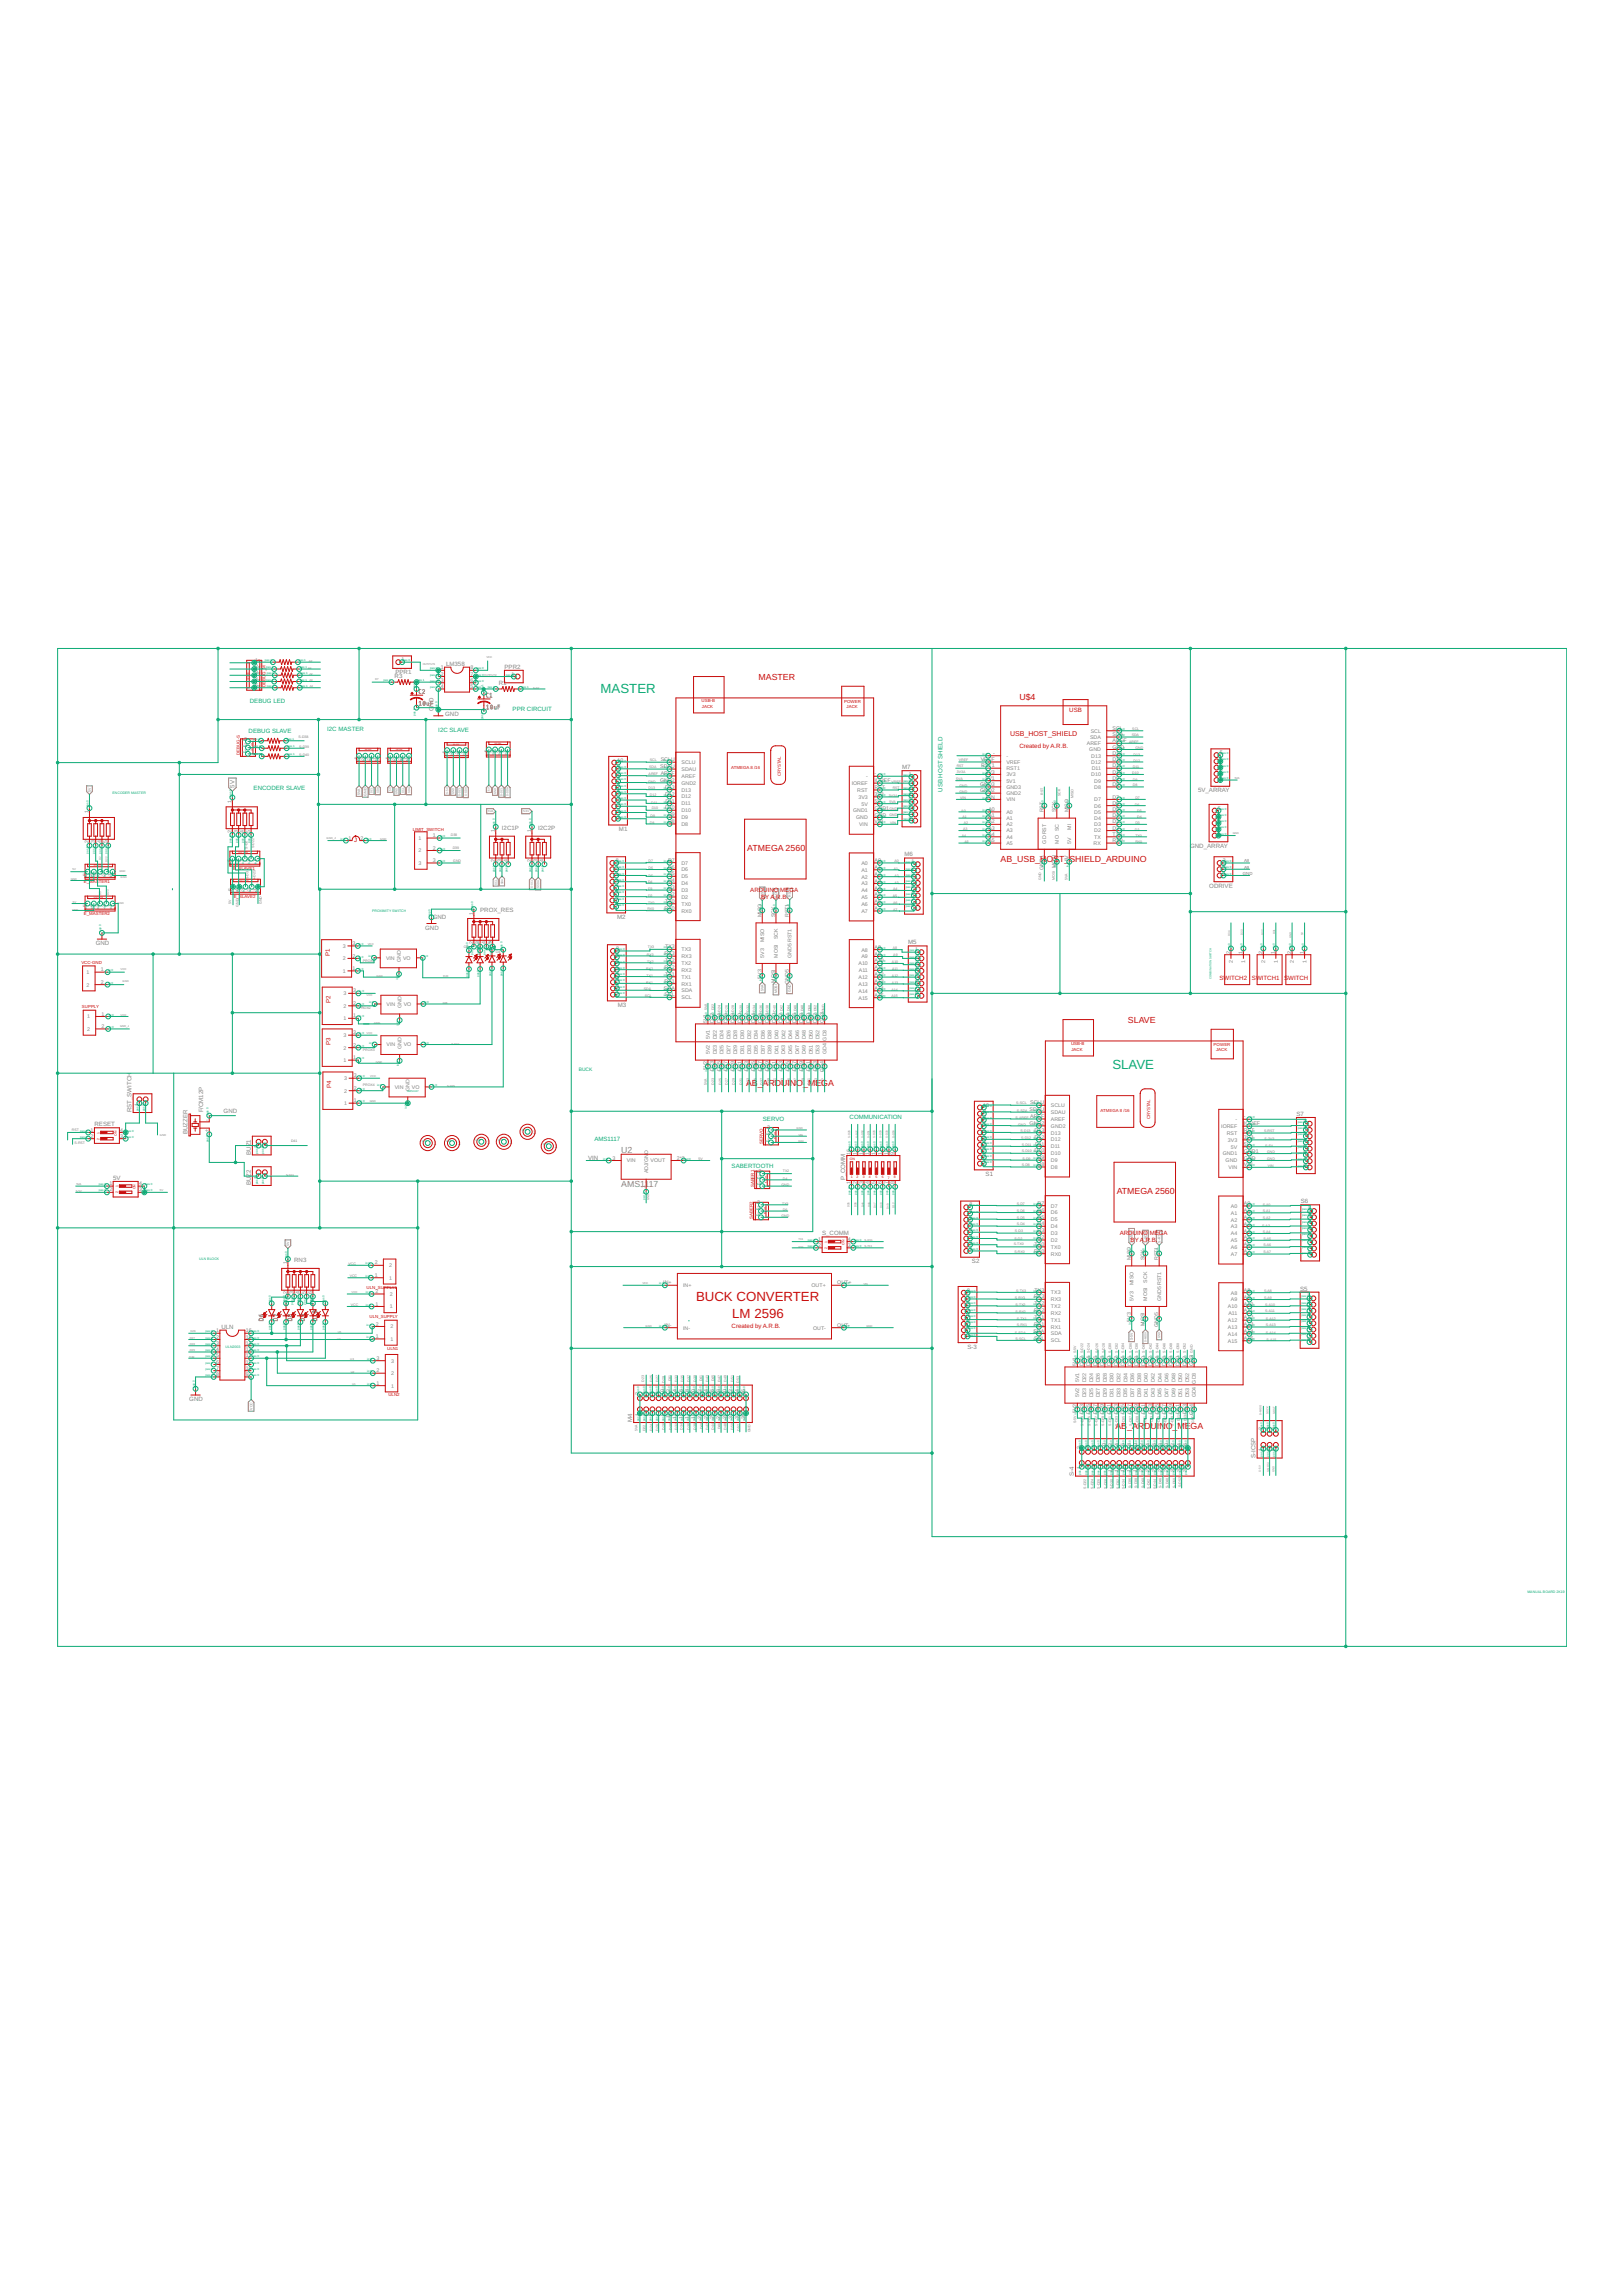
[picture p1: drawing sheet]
<svg xmlns="http://www.w3.org/2000/svg" width="594mm" height="841mm" viewBox="0 0 594 841" stroke-linecap="round" stroke-linejoin="round" font-family="sans-serif">
<defs><g id="words">
<g font-size="4.8" fill="#0dab76">
<text x="220" y="254.1">MASTER</text>
<text x="407.4" y="391.9">SLAVE</text>
</g>
<g font-size="4.8" fill="#c90d0c">
<text x="254.9" y="476.9">BUCK CONVERTER</text>
<text x="268.2" y="482.9">LM 2596</text>
</g>
<g font-size="3.2" fill="#c90d0c">
<text x="277.8" y="249.3">MASTER</text>
<text x="373.4" y="256.4">U$4</text>
<text x="273.7" y="311.7">ATMEGA 2560</text>
<text x="366.5" y="315.8">AB_USB_H</text>
<text x="383.3" y="315.8">OS</text>
<text x="387.9" y="315.8">T_</text>
<text x="391.7" y="315.8">SHIELD_ARDUINO</text>
<text x="413.1" y="375">SLAVE</text>
<text x="273.2" y="397.9">AB</text>
<text x="277.5" y="397.9">_ARDUINO_MEGA</text>
<text x="409" y="437.4">ATMEGA 2560</text>
<text x="408.6" y="523.6">AB</text>
<text x="412.8" y="523.6">_AR</text>
<text x="419.1" y="523.6">D</text>
<text x="421.4" y="523.6">U</text>
<text x="423.8" y="523.6">INO_</text>
<text x="431.3" y="523.6">MEGA</text>
</g>
<g font-size="3.2" fill="#808080">
<text x="227.5" y="422.5">U2</text>
<text x="227.5" y="434.9">AMS1117</text>
</g>
<text font-size="2.6" fill="#c90d0c" x="369.9" y="269.9">USB_HOST_SHIELD</text>
<g font-size="2.2" fill="#808080">
<text x="163.4" y="243.9">LM358</text>
<text x="184.8" y="245.1">PPR2</text>
<text x="144.5" y="248.6">R3</text>
<text x="144.8" y="247.1">PPR1</text>
<text x="182.7" y="251.1">R1</text>
<text x="158.7" y="260.7" transform="rotate(-90 158.7 260.7)">G</text>
<text x="158.7" y="259" transform="rotate(-90 158.7 259)">ND</text>
<text x="163.1" y="262.3">GND</text>
<text x="330.4" y="281.9">M7</text>
<text x="85.9" y="288.6" transform="rotate(-90 85.9 288.6)">5V</text>
<text x="438.8" y="290.3">5V_ARRAY</text>
<text x="183.9" y="304.1">I2C1P</text>
<text x="197.1" y="304.1">I2C2P</text>
<text x="226.7" y="304.5">M1</text>
<text x="435.9" y="310.7">GND_ARRAY</text>
<text x="331.3" y="313.9">M6</text>
<text x="442.9" y="325.3">ODRIVE</text>
<text x="175.9" y="334.3">PROX_RES</text>
<text x="155.7" y="340.7">GND</text>
<text x="158.5" y="336.6">GND</text>
<text x="226" y="336.7">M2</text>
<text x="35.1" y="346.4">GND</text>
<text x="332.7" y="346.1">M5</text>
<text x="226.3" y="369">M3</text>
<text x="48.2" y="407.7" transform="rotate(-90 48.2 407.7)">RST_SWITCH</text>
<text x="74.4" y="407.7" transform="rotate(-90 74.4 407.7)">F/CM12P</text>
<text x="81.9" y="407.9">GND</text>
<text x="34.6" y="412.7">RESET</text>
<text x="474.8" y="408.9">S7</text>
<text x="68.7" y="415.7" transform="rotate(-90 68.7 415.7)">BUZZER</text>
<text x="91.9" y="423.2" transform="rotate(-90 91.9 423.2)">BUZ1</text>
<text x="215.4" y="425.1">VIN</text>
<text x="361" y="430.9">S1</text>
<text x="41.5" y="432.4">5V</text>
<text x="91.9" y="434.4" transform="rotate(-90 91.9 434.4)">BUZ2</text>
<text x="309.6" y="432.6" transform="rotate(-90 309.6 432.6)">P_COMM</text>
<text x="476.4" y="440.9">S6</text>
<text x="301.1" y="452.7">S_COMM</text>
<text x="107.7" y="462.5">RN3</text>
<text x="356" y="462.9">S2</text>
<text x="476.2" y="472.9">S5</text>
<text x="81.1" y="486.9">ULN</text>
<text x="354.3" y="494.2">S-3</text>
<text x="69.3" y="513.5">GND</text>
<text x="231.5" y="521.3" transform="rotate(-90 231.5 521.3)">M4</text>
<text x="459.9" y="534.3" transform="rotate(-90 459.9 534.3)">S-ICSP</text>
<text x="393.4" y="540.9" transform="rotate(-90 393.4 540.9)">S-4</text>
</g>
<g font-size="2.2" fill="#0dab76">
<text x="91.5" y="257.7">DEBUG LED</text>
<text x="187.7" y="260.7">PPR CIRCUIT</text>
<text x="91.1" y="268.7">DEBUG SLAVE</text>
<text x="119.9" y="267.8">I2C MASTER</text>
<text x="160.5" y="268.3">I2C SLAVE</text>
<text x="92.9" y="289.5">ENCODER SLAVE</text>
<text x="345.2" y="290.2" transform="rotate(-90 345.2 290.2)">USB HOST SHIELD</text>
<text x="279.4" y="410.9">SERVO</text>
<text x="311.2" y="410">COMMUNICATION</text>
<text x="217.7" y="418">AMS1117</text>
<text x="268" y="428">SABERTOOTH</text>
</g>
<g font-size="2.2" fill="#c90d0c">
<text x="391.6" y="260.9">USB</text>
<text x="373.4" y="274">Created by A.R.B.</text>
<text x="129.7" y="308.5">J</text>
<text x="274.8" y="326.7">ARDUIN</text>
<text x="278.8" y="329.3">BY A.R.B.</text>
<text x="283.4" y="326.7">O</text>
<text x="285.8" y="326.7">MEG</text>
<text x="290.9" y="326.7">A</text>
<text x="120.8" y="350.3" transform="rotate(-90 120.8 350.3)">P1</text>
<text x="446.6" y="359.2">SWITCH2</text>
<text x="458.5" y="359.2">SWITCH1</text>
<text x="470.3" y="359.2">SWITCH</text>
<text x="121" y="367.7" transform="rotate(-90 121 367.7)">P2</text>
<text x="121" y="383" transform="rotate(-90 121 383)">P3</text>
<text x="121.2" y="398.8" transform="rotate(-90 121.2 398.8)">P4</text>
<text x="410.1" y="452.4">ARDUIN</text>
<text x="414.1" y="455">B</text>
<text x="415.6" y="455">Y A</text>
<text x="418.7" y="452.4">O</text>
<text x="419" y="455">.R.B.</text>
<text x="421.1" y="452.4">MEG</text>
<text x="426.2" y="452.4">A</text>
<text x="268" y="486.8">Created by A.R.B.</text>
</g>
<g font-size="1.9" fill="#808080">
<text x="93.4" y="244.9">2</text>
<text x="93.4" y="242.6">1</text>
<text x="147.1" y="242.3">1</text>
<text x="161.4" y="245.3">1</text>
<text x="172.3" y="245.3">8</text>
<text x="93.4" y="251.7">5</text>
<text x="93.4" y="249.4">4</text>
<text x="93.4" y="247.1">3</text>
<text x="161.4" y="247.6">2</text>
<text x="161.4" y="249.9">3</text>
<text x="172.3" y="249.9">6</text>
<text x="172.3" y="247.6">7</text>
<text x="187.3" y="247.6">1</text>
<text x="161.4" y="252.2">4</text>
<text x="172.3" y="252.2">5</text>
<text x="399.5" y="268.5">SCL</text>
<text x="407.5" y="269.8">SDA</text>
<text x="407.5" y="267.5">SCL</text>
<text x="89.4" y="271.4">3</text>
<text x="89.4" y="273.7">2</text>
<text x="89.4" y="275.9">1</text>
<text x="398.1" y="273.1">AREF</text>
<text x="399" y="275.3">GND</text>
<text x="399.3" y="270.8">SDA</text>
<text x="407.5" y="274.3">GND</text>
<text x="407.5" y="272.1">AREF</text>
<text x="131.2" y="278.3" transform="rotate(-90 131.2 278.3)">4</text>
<text x="133.5" y="278.3" transform="rotate(-90 133.5 278.3)">3</text>
<text x="135.8" y="278.3" transform="rotate(-90 135.8 278.3)">2</text>
<text x="138.1" y="278.3" transform="rotate(-90 138.1 278.3)">1</text>
<text x="142.6" y="278.3" transform="rotate(-90 142.6 278.3)">4</text>
<text x="144.9" y="278.3" transform="rotate(-90 144.9 278.3)">3</text>
<text x="147.2" y="278.3" transform="rotate(-90 147.2 278.3)">2</text>
<text x="149.5" y="278.3" transform="rotate(-90 149.5 278.3)">1</text>
<text x="163.4" y="276.3" transform="rotate(-90 163.4 276.3)">4</text>
<text x="165.7" y="276.3" transform="rotate(-90 165.7 276.3)">3</text>
<text x="168" y="276.3" transform="rotate(-90 168 276.3)">2</text>
<text x="170.3" y="276.3" transform="rotate(-90 170.3 276.3)">1</text>
<text x="178.7" y="276.1" transform="rotate(-90 178.7 276.1)">4</text>
<text x="181" y="276.1" transform="rotate(-90 181 276.1)">3</text>
<text x="183.3" y="276.1" transform="rotate(-90 183.3 276.1)">2</text>
<text x="185.6" y="276.1" transform="rotate(-90 185.6 276.1)">1</text>
<text x="226.2" y="281.4">9</text>
<text x="226.2" y="279.1">10</text>
<text x="241.8" y="281.5">SDAU</text>
<text x="242" y="279">SCLU</text>
<text x="249.6" y="280">SCLU</text>
<text x="359.2" y="278.9">VREF</text>
<text x="359.4" y="281.2">RST1</text>
<text x="363.8" y="276.6">-</text>
<text x="368.6" y="279.9">VREF</text>
<text x="368.6" y="277.6">-</text>
<text x="399.7" y="279.9">D12</text>
<text x="399.7" y="277.6">D13</text>
<text x="407.5" y="281.2">D11</text>
<text x="407.5" y="278.9">D12</text>
<text x="407.5" y="276.6">D13</text>
<text x="446.8" y="281">3</text>
<text x="446.8" y="278.7">4</text>
<text x="446.8" y="276.4">5</text>
<text x="226.2" y="286">7</text>
<text x="226.2" y="283.7">8</text>
<text x="241.8" y="286.5">GND2</text>
<text x="242" y="284">AREF</text>
<text x="249.6" y="287.5">GND2</text>
<text x="249.6" y="285">AREF</text>
<text x="249.6" y="282.5">SDAU</text>
<text x="312" y="287.7">IOREF</text>
<text x="317.2" y="285.2">-</text>
<text x="320.3" y="284.1">-</text>
<text x="320.3" y="286.7">IOREF</text>
<text x="332.9" y="284.4">1</text>
<text x="332.9" y="286.7">2</text>
<text x="360.9" y="285.8">5V1</text>
<text x="360.9" y="283.5">3V3</text>
<text x="368.6" y="286.8">5V1</text>
<text x="368.6" y="284.5">3V3</text>
<text x="368.6" y="282.2">RST1</text>
<text x="399.7" y="284.5">D10</text>
<text x="399.8" y="282.2">D11</text>
<text x="400.8" y="286.8">D9</text>
<text x="407.5" y="285.8">D9</text>
<text x="407.5" y="283.5">D10</text>
<text x="446.8" y="285.5">1</text>
<text x="446.8" y="283.3">2</text>
<text x="226.2" y="292.9">4</text>
<text x="226.2" y="290.6">5</text>
<text x="226.2" y="288.3">6</text>
<text x="243.6" y="291.6">D12</text>
<text x="243.6" y="289.1">D13</text>
<text x="249.6" y="292.6">D12</text>
<text x="249.6" y="290.1">D13</text>
<text x="314" y="290.2">RST</text>
<text x="314.4" y="292.7">3V3</text>
<text x="320.3" y="289.2">RST</text>
<text x="320.3" y="291.7">3V3</text>
<text x="332.9" y="289">3</text>
<text x="332.9" y="291.3">4</text>
<text x="332.9" y="293.5">5</text>
<text x="359" y="290.3">GND2</text>
<text x="359" y="288.1">GND3</text>
<text x="361.2" y="292.6">VIN</text>
<text x="368.6" y="293.6">VIN</text>
<text x="368.6" y="291.3">GND2</text>
<text x="368.6" y="289.1">GND3</text>
<text x="400.8" y="293.6">D7</text>
<text x="400.8" y="289.1">D8</text>
<text x="407.5" y="292.6">D7</text>
<text x="407.5" y="288.1">D8</text>
<text x="32.4" y="298.1" transform="rotate(-90 32.4 298.1)">1</text>
<text x="84.8" y="294.2" transform="rotate(-90 84.8 294.2)">1</text>
<text x="226.2" y="299.7">1</text>
<text x="226.2" y="297.4">2</text>
<text x="226.2" y="295.1">3</text>
<text x="243.6" y="296.6">D10</text>
<text x="243.8" y="294.1">D11</text>
<text x="244.7" y="299.1">D9</text>
<text x="249.6" y="297.6">D10</text>
<text x="249.6" y="295.1">D11</text>
<text x="312.5" y="297.7">GND1</text>
<text x="315.5" y="295.2">5V</text>
<text x="320.3" y="294.2">5V</text>
<text x="320.3" y="296.7">GND1</text>
<text x="320.3" y="299.2">GND</text>
<text x="332.9" y="295.8">6</text>
<text x="332.9" y="298.1">7</text>
<text x="362" y="299.5">A1</text>
<text x="362" y="297.2">A0</text>
<text x="368.6" y="298.2">A0</text>
<text x="382.2" y="297.7" transform="rotate(-90 382.2 297.7)">RST</text>
<text x="386.7" y="297.7" transform="rotate(-90 386.7 297.7)">SCK</text>
<text x="391.3" y="297.7" transform="rotate(-90 391.3 297.7)">MISO</text>
<text x="400.8" y="298.2">D5</text>
<text x="400.8" y="295.9">D6</text>
<text x="407.5" y="299.5">D4</text>
<text x="407.5" y="297.2">D5</text>
<text x="407.5" y="294.9">D6</text>
<text x="446.1" y="299">4</text>
<text x="446.1" y="296.7">5</text>
<text x="84.8" y="305.1" transform="rotate(-90 84.8 305.1)">2</text>
<text x="87.1" y="305.1" transform="rotate(-90 87.1 305.1)">3</text>
<text x="89.4" y="305.1" transform="rotate(-90 89.4 305.1)">4</text>
<text x="91.6" y="305.1" transform="rotate(-90 91.6 305.1)">5</text>
<text x="181.3" y="305" transform="rotate(-90 181.3 305)">1</text>
<text x="194.5" y="305" transform="rotate(-90 194.5 305)">1</text>
<text x="244.7" y="301.6">D8</text>
<text x="249.6" y="302.6">D8</text>
<text x="249.6" y="300.1">D9</text>
<text x="313.6" y="300.2">GND</text>
<text x="314.7" y="302.8">VIN</text>
<text x="320.3" y="301.7">VIN</text>
<text x="332.9" y="300.4">8</text>
<text x="362" y="304.1">A3</text>
<text x="362" y="301.8">A2</text>
<text x="368.6" y="305.1">A3</text>
<text x="368.6" y="302.8">A2</text>
<text x="368.6" y="300.5">A1</text>
<text x="387.8" y="304.6" transform="rotate(-90 387.8 304.6)">SC</text>
<text x="392.3" y="304" transform="rotate(-90 392.3 304)">MI</text>
<text x="400.8" y="305.1">D2</text>
<text x="400.8" y="302.8">D3</text>
<text x="400.8" y="300.5">D4</text>
<text x="407.5" y="304.1">D2</text>
<text x="407.5" y="301.8">D3</text>
<text x="446.1" y="305.9">1</text>
<text x="446.1" y="303.6">2</text>
<text x="446.1" y="301.3">3</text>
<text x="32.4" y="309" transform="rotate(-90 32.4 309)">2</text>
<text x="34.7" y="309" transform="rotate(-90 34.7 309)">3</text>
<text x="37" y="309" transform="rotate(-90 37 309)">4</text>
<text x="39.3" y="309" transform="rotate(-90 39.3 309)">5</text>
<text x="127.6" y="307.7">1</text>
<text x="132.1" y="307.7">2</text>
<text x="153.2" y="307.8">1</text>
<text x="158.5" y="306.8">1</text>
<text x="158.5" y="311.4">2</text>
<text x="362" y="308.6">A5</text>
<text x="362" y="306.3">A4</text>
<text x="368.6" y="309.6">A5</text>
<text x="368.6" y="307.3">A4</text>
<text x="383.2" y="309.1" transform="rotate(-90 383.2 309.1)">GD RST</text>
<text x="387.8" y="309.1" transform="rotate(-90 387.8 309.1)">MO</text>
<text x="392.3" y="309.1" transform="rotate(-90 392.3 309.1)">5V</text>
<text x="400.6" y="309.6">RX</text>
<text x="400.8" y="307.3">TX</text>
<text x="407.5" y="306.3">TX0</text>
<text x="407.5" y="308.6">RX0</text>
<text x="84.8" y="316.1" transform="rotate(-90 84.8 316.1)">5</text>
<text x="87.1" y="316.1" transform="rotate(-90 87.1 316.1)">4</text>
<text x="89.4" y="316.1" transform="rotate(-90 89.4 316.1)">3</text>
<text x="91.6" y="316.1" transform="rotate(-90 91.6 316.1)">2</text>
<text x="93.9" y="316.1" transform="rotate(-90 93.9 316.1)">1</text>
<text x="153.2" y="312.4">2</text>
<text x="153.2" y="316.9">3</text>
<text x="158.5" y="315.9">3</text>
<text x="181.3" y="315.8" transform="rotate(-90 181.3 315.8)">2</text>
<text x="183.5" y="315.8" transform="rotate(-90 183.5 315.8)">3</text>
<text x="185.8" y="315.8" transform="rotate(-90 185.8 315.8)">4</text>
<text x="194.5" y="315.8" transform="rotate(-90 194.5 315.8)">2</text>
<text x="196.8" y="315.8" transform="rotate(-90 196.8 315.8)">3</text>
<text x="199.1" y="315.8" transform="rotate(-90 199.1 315.8)">4</text>
<text x="225.5" y="315.9">8</text>
<text x="244.7" y="315.8">D7</text>
<text x="249.6" y="316.8">D7</text>
<text x="315.5" y="316.9">A0</text>
<text x="320.3" y="315.9">A0</text>
<text x="333.8" y="316.4">1</text>
<text x="391.3" y="315.7" transform="rotate(-90 391.3 315.7)">5V</text>
<text x="447.9" y="315.9">3</text>
<text x="31.8" y="320.9" transform="rotate(-90 31.8 320.9)">5</text>
<text x="34" y="320.9" transform="rotate(-90 34 320.9)">4</text>
<text x="36.3" y="320.9" transform="rotate(-90 36.3 320.9)">3</text>
<text x="38.6" y="320.9" transform="rotate(-90 38.6 320.9)">2</text>
<text x="40.9" y="320.9" transform="rotate(-90 40.9 320.9)">1</text>
<text x="225.5" y="322.8">5</text>
<text x="225.5" y="320.5">6</text>
<text x="225.5" y="318.2">7</text>
<text x="244.7" y="323.3">D4</text>
<text x="244.7" y="320.8">D5</text>
<text x="244.7" y="318.3">D6</text>
<text x="249.6" y="321.8">D5</text>
<text x="249.6" y="319.3">D6</text>
<text x="315.5" y="319.4">A1</text>
<text x="315.5" y="322">A2</text>
<text x="320.3" y="318.4">A1</text>
<text x="320.3" y="320.9">A2</text>
<text x="320.3" y="323.5">A3</text>
<text x="333.8" y="318.7">2</text>
<text x="333.8" y="321">3</text>
<text x="333.8" y="323.3">4</text>
<text x="382.2" y="318.7" transform="rotate(-90 382.2 318.7)">GND1</text>
<text x="386.7" y="318.2" transform="rotate(-90 386.7 318.2)">MOSI</text>
<text x="447.9" y="320.5">1</text>
<text x="447.9" y="318.2">2</text>
<text x="85" y="326.3" transform="rotate(-90 85 326.3)">5</text>
<text x="87.3" y="326.3" transform="rotate(-90 87.3 326.3)">4</text>
<text x="89.6" y="326.3" transform="rotate(-90 89.6 326.3)">3</text>
<text x="91.9" y="326.3" transform="rotate(-90 91.9 326.3)">2</text>
<text x="94.2" y="326.3" transform="rotate(-90 94.2 326.3)">1</text>
<text x="225.5" y="329.7">2</text>
<text x="225.5" y="327.4">3</text>
<text x="225.5" y="325.1">4</text>
<text x="244.7" y="328.4">D2</text>
<text x="244.7" y="325.9">D3</text>
<text x="249.6" y="329.4">D2</text>
<text x="249.6" y="326.9">D3</text>
<text x="249.6" y="324.3">D4</text>
<text x="315.5" y="324.5">A3</text>
<text x="315.5" y="327">A4</text>
<text x="315.5" y="329.5">A5</text>
<text x="320.3" y="326">A4</text>
<text x="320.3" y="328.5">A5</text>
<text x="333.8" y="325.5">5</text>
<text x="333.8" y="327.8">6</text>
<text x="31.8" y="332.5" transform="rotate(-90 31.8 332.5)">5</text>
<text x="34" y="332.5" transform="rotate(-90 34 332.5)">4</text>
<text x="36.3" y="332.5" transform="rotate(-90 36.3 332.5)">3</text>
<text x="38.6" y="332.5" transform="rotate(-90 38.6 332.5)">2</text>
<text x="40.9" y="332.5" transform="rotate(-90 40.9 332.5)">1</text>
<text x="173.3" y="335.1" transform="rotate(-90 173.3 335.1)">1</text>
<text x="225.5" y="331.9">1</text>
<text x="243.4" y="333.4">RX0</text>
<text x="243.6" y="330.9">TX0</text>
<text x="249.6" y="334.4">RX0</text>
<text x="249.6" y="331.9">TX0</text>
<text x="315.5" y="332">A6</text>
<text x="315.5" y="334.5">A7</text>
<text x="320.3" y="331">A6</text>
<text x="320.3" y="333.5">A7</text>
<text x="333.8" y="330.1">7</text>
<text x="333.8" y="332.4">8</text>
<text x="278.9" y="336.1" transform="rotate(-90 278.9 336.1)">MISO</text>
<text x="283.9" y="336.1" transform="rotate(-90 283.9 336.1)">SCK</text>
<text x="288.9" y="336.1" transform="rotate(-90 288.9 336.1)">RST1</text>
<text x="125.6" y="347.3">3</text>
<text x="129.1" y="346.3">3</text>
<text x="173.3" y="346" transform="rotate(-90 173.3 346)">2</text>
<text x="175.5" y="346" transform="rotate(-90 175.5 346)">3</text>
<text x="177.8" y="346" transform="rotate(-90 177.8 346)">4</text>
<text x="180.1" y="346" transform="rotate(-90 180.1 346)">5</text>
<text x="243.6" y="347.6">TX3</text>
<text x="279.9" y="345.2" transform="rotate(-90 279.9 345.2)">MISO</text>
<text x="284.9" y="344.3" transform="rotate(-90 284.9 344.3)">SCK</text>
<text x="320.3" y="347.7">A8</text>
<text x="125.6" y="351.9">2</text>
<text x="129.1" y="350.9">2</text>
<text x="141.4" y="351.7">VIN</text>
<text x="146.8" y="352.6" transform="rotate(-90 146.8 352.6)">GND</text>
<text x="147.6" y="351.7">VO</text>
<text x="225.7" y="352.7">6</text>
<text x="225.7" y="350.5">7</text>
<text x="225.7" y="348.2">8</text>
<text x="243.4" y="350.1">RX3</text>
<text x="243.6" y="352.6">TX2</text>
<text x="249.6" y="353.6">TX2</text>
<text x="249.6" y="351.1">RX3</text>
<text x="249.6" y="348.6">TX3</text>
<text x="279.9" y="351" transform="rotate(-90 279.9 351)">5V3</text>
<text x="284.9" y="351" transform="rotate(-90 284.9 351)">MOSI</text>
<text x="289.9" y="351" transform="rotate(-90 289.9 351)">GND5RST1</text>
<text x="314.4" y="353.7">A10</text>
<text x="315.5" y="348.7">A8</text>
<text x="315.5" y="351.2">A9</text>
<text x="320.3" y="350.2">A9</text>
<text x="320.3" y="352.7">A10</text>
<text x="335.2" y="348.6">1</text>
<text x="335.2" y="350.9">2</text>
<text x="335.2" y="353.2">3</text>
<text x="450.5" y="349.5" transform="rotate(-90 450.5 349.5)">2</text>
<text x="451.5" y="353" transform="rotate(-90 451.5 353)">2</text>
<text x="455.1" y="349.5" transform="rotate(-90 455.1 349.5)">1</text>
<text x="456.1" y="353" transform="rotate(-90 456.1 353)">1</text>
<text x="462.4" y="349.5" transform="rotate(-90 462.4 349.5)">2</text>
<text x="463.4" y="353" transform="rotate(-90 463.4 353)">2</text>
<text x="467" y="349.5" transform="rotate(-90 467 349.5)">1</text>
<text x="468" y="353" transform="rotate(-90 468 353)">1</text>
<text x="472.9" y="349.5" transform="rotate(-90 472.9 349.5)">2</text>
<text x="473.9" y="353" transform="rotate(-90 473.9 353)">2</text>
<text x="477.5" y="349.5" transform="rotate(-90 477.5 349.5)">1</text>
<text x="478.5" y="353" transform="rotate(-90 478.5 353)">1</text>
<text x="31.6" y="356.9">1</text>
<text x="36.9" y="355.9">1</text>
<text x="125.6" y="356.5">1</text>
<text x="129.1" y="355.5">1</text>
<text x="225.7" y="359.6">3</text>
<text x="225.7" y="357.3">4</text>
<text x="225.7" y="355">5</text>
<text x="243.4" y="355.1">RX2</text>
<text x="243.6" y="357.6">TX1</text>
<text x="249.6" y="358.6">TX1</text>
<text x="249.6" y="356.1">RX2</text>
<text x="278.9" y="358.6" transform="rotate(-90 278.9 358.6)">5V3</text>
<text x="314.4" y="358.8">A12</text>
<text x="314.6" y="356.2">A11</text>
<text x="320.3" y="355.2">A11</text>
<text x="320.3" y="357.7">A12</text>
<text x="335.2" y="355.5">4</text>
<text x="335.2" y="357.8">5</text>
<text x="31.6" y="361.5">2</text>
<text x="36.9" y="360.5">2</text>
<text x="125.8" y="364.7">3</text>
<text x="129.3" y="363.7">3</text>
<text x="225.7" y="364.2">1</text>
<text x="225.7" y="361.9">2</text>
<text x="243.2" y="362.7">SDA</text>
<text x="243.4" y="365.2">SCL</text>
<text x="243.4" y="360.1">RX1</text>
<text x="249.6" y="363.7">SDA</text>
<text x="249.6" y="361.1">RX1</text>
<text x="283.9" y="360.1" transform="rotate(-90 283.9 360.1)">MOSI</text>
<text x="288.9" y="360.5" transform="rotate(-90 288.9 360.5)">GND5</text>
<text x="314.4" y="361.3">A13</text>
<text x="314.4" y="363.8">A14</text>
<text x="320.3" y="360.3">A13</text>
<text x="320.3" y="362.8">A14</text>
<text x="320.3" y="365.3">A15</text>
<text x="335.2" y="360.1">6</text>
<text x="335.2" y="362.3">7</text>
<text x="335.2" y="364.6">8</text>
<text x="125.8" y="369.3">2</text>
<text x="129.3" y="368.3">2</text>
<text x="141.6" y="368.6">VIN</text>
<text x="147.1" y="369.5" transform="rotate(-90 147.1 369.5)">GND</text>
<text x="147.9" y="368.6">VO</text>
<text x="249.6" y="366.2">SCL</text>
<text x="314.4" y="366.3">A15</text>
<text x="31.9" y="373.2">1</text>
<text x="31.9" y="377.7">2</text>
<text x="37.2" y="372.2">1</text>
<text x="37.2" y="376.7">2</text>
<text x="125.8" y="373.9">1</text>
<text x="129.3" y="372.9">1</text>
<text x="259" y="374.9" transform="rotate(-90 259 374.9)">5V1</text>
<text x="261.5" y="374.9" transform="rotate(-90 261.5 374.9)">D22</text>
<text x="264" y="374.9" transform="rotate(-90 264 374.9)">D24</text>
<text x="266.5" y="374.9" transform="rotate(-90 266.5 374.9)">D26</text>
<text x="269" y="374.9" transform="rotate(-90 269 374.9)">D28</text>
<text x="271.5" y="374.9" transform="rotate(-90 271.5 374.9)">D30</text>
<text x="274.1" y="374.9" transform="rotate(-90 274.1 374.9)">D32</text>
<text x="276.6" y="374.9" transform="rotate(-90 276.6 374.9)">D34</text>
<text x="279.1" y="374.9" transform="rotate(-90 279.1 374.9)">D36</text>
<text x="281.6" y="374.9" transform="rotate(-90 281.6 374.9)">D38</text>
<text x="284.1" y="374.9" transform="rotate(-90 284.1 374.9)">D40</text>
<text x="286.6" y="374.9" transform="rotate(-90 286.6 374.9)">D42</text>
<text x="289.1" y="374.9" transform="rotate(-90 289.1 374.9)">D44</text>
<text x="291.7" y="374.9" transform="rotate(-90 291.7 374.9)">D46</text>
<text x="294.2" y="374.9" transform="rotate(-90 294.2 374.9)">D48</text>
<text x="296.7" y="374.9" transform="rotate(-90 296.7 374.9)">D50</text>
<text x="299.2" y="374.9" transform="rotate(-90 299.2 374.9)">D52</text>
<text x="301.7" y="374.9" transform="rotate(-90 301.7 374.9)">GD3</text>
<text x="125.8" y="380">3</text>
<text x="129.3" y="383.6">2</text>
<text x="129.3" y="379">3</text>
<text x="141.6" y="383.5">VIN</text>
<text x="147.9" y="383.5">VO</text>
<text x="260" y="380.8" transform="rotate(-90 260 380.8)">5V1</text>
<text x="262.5" y="380.9" transform="rotate(-90 262.5 380.9)">D22</text>
<text x="265" y="380.9" transform="rotate(-90 265 380.9)">D24</text>
<text x="267.5" y="380.9" transform="rotate(-90 267.5 380.9)">D26</text>
<text x="270" y="380.9" transform="rotate(-90 270 380.9)">D28</text>
<text x="272.6" y="380.9" transform="rotate(-90 272.6 380.9)">D30</text>
<text x="275.1" y="380.9" transform="rotate(-90 275.1 380.9)">D32</text>
<text x="277.6" y="380.9" transform="rotate(-90 277.6 380.9)">D34</text>
<text x="280.1" y="380.9" transform="rotate(-90 280.1 380.9)">D36</text>
<text x="282.6" y="380.9" transform="rotate(-90 282.6 380.9)">D38</text>
<text x="285.1" y="380.9" transform="rotate(-90 285.1 380.9)">D40</text>
<text x="287.6" y="380.9" transform="rotate(-90 287.6 380.9)">D42</text>
<text x="290.2" y="380.9" transform="rotate(-90 290.2 380.9)">D44</text>
<text x="292.7" y="380.9" transform="rotate(-90 292.7 380.9)">D46</text>
<text x="295.2" y="380.9" transform="rotate(-90 295.2 380.9)">D48</text>
<text x="297.7" y="380.9" transform="rotate(-90 297.7 380.9)">D50</text>
<text x="300.2" y="380.9" transform="rotate(-90 300.2 380.9)">D52</text>
<text x="302.7" y="381.3" transform="rotate(-90 302.7 381.3)">GD3</text>
<text x="125.8" y="389.2">1</text>
<text x="125.8" y="384.6">2</text>
<text x="129.3" y="388.2">1</text>
<text x="147.1" y="384.3" transform="rotate(-90 147.1 384.3)">GND</text>
<text x="260" y="386.4" transform="rotate(-90 260 386.4)">5V2</text>
<text x="262.5" y="386.4" transform="rotate(-90 262.5 386.4)">D23</text>
<text x="265" y="386.4" transform="rotate(-90 265 386.4)">D25</text>
<text x="267.5" y="386.4" transform="rotate(-90 267.5 386.4)">D27</text>
<text x="270" y="386.4" transform="rotate(-90 270 386.4)">D29</text>
<text x="272.5" y="386.4" transform="rotate(-90 272.5 386.4)">D31</text>
<text x="275.1" y="386.4" transform="rotate(-90 275.1 386.4)">D33</text>
<text x="277.6" y="386.4" transform="rotate(-90 277.6 386.4)">D35</text>
<text x="280.1" y="386.4" transform="rotate(-90 280.1 386.4)">D37</text>
<text x="282.6" y="386.4" transform="rotate(-90 282.6 386.4)">D39</text>
<text x="285.1" y="386.4" transform="rotate(-90 285.1 386.4)">D41</text>
<text x="287.6" y="386.4" transform="rotate(-90 287.6 386.4)">D43</text>
<text x="290.2" y="386.4" transform="rotate(-90 290.2 386.4)">D45</text>
<text x="292.7" y="386.4" transform="rotate(-90 292.7 386.4)">D47</text>
<text x="295.2" y="386.4" transform="rotate(-90 295.2 386.4)">D49</text>
<text x="297.7" y="386.4" transform="rotate(-90 297.7 386.4)">D51</text>
<text x="300.2" y="386.4" transform="rotate(-90 300.2 386.4)">D53</text>
<text x="302.7" y="386.4" transform="rotate(-90 302.7 386.4)">GD4</text>
<text x="126" y="395.8">3</text>
<text x="129.5" y="394.8">3</text>
<text x="259" y="392.3" transform="rotate(-90 259 392.3)">5V2</text>
<text x="261.5" y="392.4" transform="rotate(-90 261.5 392.4)">D23</text>
<text x="264" y="392.4" transform="rotate(-90 264 392.4)">D25</text>
<text x="266.5" y="392.4" transform="rotate(-90 266.5 392.4)">D27</text>
<text x="269" y="392.4" transform="rotate(-90 269 392.4)">D29</text>
<text x="271.5" y="392.4" transform="rotate(-90 271.5 392.4)">D31</text>
<text x="274.1" y="392.4" transform="rotate(-90 274.1 392.4)">D33</text>
<text x="276.6" y="392.4" transform="rotate(-90 276.6 392.4)">D35</text>
<text x="279.1" y="392.4" transform="rotate(-90 279.1 392.4)">D37</text>
<text x="281.6" y="392.4" transform="rotate(-90 281.6 392.4)">D39</text>
<text x="284.1" y="392.4" transform="rotate(-90 284.1 392.4)">D41</text>
<text x="286.6" y="392.4" transform="rotate(-90 286.6 392.4)">D43</text>
<text x="289.1" y="392.4" transform="rotate(-90 289.1 392.4)">D45</text>
<text x="291.7" y="392.4" transform="rotate(-90 291.7 392.4)">D47</text>
<text x="294.2" y="392.4" transform="rotate(-90 294.2 392.4)">D49</text>
<text x="296.7" y="392.4" transform="rotate(-90 296.7 392.4)">D51</text>
<text x="299.2" y="392.4" transform="rotate(-90 299.2 392.4)">D53</text>
<text x="301.7" y="392.8" transform="rotate(-90 301.7 392.8)">GD4</text>
<text x="126" y="400.4">2</text>
<text x="129.5" y="399.4">2</text>
<text x="144.6" y="399">VIN</text>
<text x="150" y="399.9" transform="rotate(-90 150 399.9)">GND</text>
<text x="150.8" y="399">VO</text>
<text x="50.7" y="405.2" transform="rotate(-90 50.7 405.2)">1</text>
<text x="53" y="405.2" transform="rotate(-90 53 405.2)">2</text>
<text x="126" y="404.9">1</text>
<text x="129.5" y="403.9">1</text>
<text x="360.1" y="407.8">9</text>
<text x="360.1" y="405.5">10</text>
<text x="377.1" y="407.2">SDAU</text>
<text x="377.3" y="404.7">SCLU</text>
<text x="384.9" y="405.7">SCLU</text>
<text x="76.3" y="410.8" transform="rotate(-90 76.3 410.8)">-</text>
<text x="281" y="413.8">3</text>
<text x="360.1" y="412.4">7</text>
<text x="360.1" y="410.1">8</text>
<text x="377.1" y="412.3">GND2</text>
<text x="377.3" y="409.7">AREF</text>
<text x="384.9" y="413.3">GND2</text>
<text x="384.9" y="410.7">AREF</text>
<text x="384.9" y="408.2">SDAU</text>
<text x="447.3" y="413.4">IOREF</text>
<text x="452.6" y="410.9">-</text>
<text x="455.6" y="409.9">-</text>
<text x="455.6" y="412.4">IOREF</text>
<text x="477.4" y="411.5">1</text>
<text x="477.4" y="413.8">2</text>
<text x="33.2" y="414.7">1</text>
<text x="33.2" y="417">2</text>
<text x="44.1" y="417">3</text>
<text x="44.1" y="414.7">4</text>
<text x="76.3" y="414.8" transform="rotate(-90 76.3 414.8)">+</text>
<text x="158.8" y="419.6">1</text>
<text x="167.7" y="419.6">1</text>
<text x="178.4" y="419.1">1</text>
<text x="186.6" y="419.1">1</text>
<text x="195.3" y="415.5">1</text>
<text x="281" y="416">2</text>
<text x="281" y="418.3">1</text>
<text x="360.1" y="419.2">4</text>
<text x="360.1" y="417">5</text>
<text x="360.1" y="414.7">6</text>
<text x="378.9" y="417.3">D12</text>
<text x="378.9" y="414.8">D13</text>
<text x="379.1" y="419.8">D11</text>
<text x="384.9" y="418.3">D12</text>
<text x="384.9" y="415.8">D13</text>
<text x="449.3" y="415.9">RST</text>
<text x="449.7" y="418.4">3V3</text>
<text x="455.6" y="414.9">RST</text>
<text x="455.6" y="417.4">3V3</text>
<text x="455.6" y="419.9">5V</text>
<text x="477.4" y="416">3</text>
<text x="477.4" y="418.3">4</text>
<text x="94.4" y="420.7" transform="rotate(-90 94.4 420.7)">1</text>
<text x="96.7" y="420.7" transform="rotate(-90 96.7 420.7)">2</text>
<text x="203.1" y="420.7">1</text>
<text x="224.3" y="425">3</text>
<text x="229.6" y="426">VIN</text>
<text x="237.3" y="422.9" transform="rotate(-90 237.3 422.9)">D</text>
<text x="238.3" y="426">VOUT</text>
<text x="247.9" y="425">2*2</text>
<text x="311.5" y="423.1" transform="rotate(-90 311.5 423.1)">16</text>
<text x="313.8" y="423.1" transform="rotate(-90 313.8 423.1)">15</text>
<text x="316.1" y="423.1" transform="rotate(-90 316.1 423.1)">14</text>
<text x="318.4" y="423.1" transform="rotate(-90 318.4 423.1)">13</text>
<text x="320.7" y="423.1" transform="rotate(-90 320.7 423.1)">12</text>
<text x="323" y="423.1" transform="rotate(-90 323 423.1)">11</text>
<text x="325.3" y="423.1" transform="rotate(-90 325.3 423.1)">10</text>
<text x="327.5" y="423.1" transform="rotate(-90 327.5 423.1)">9</text>
<text x="360.1" y="423.8">2</text>
<text x="360.1" y="421.5">3</text>
<text x="378.9" y="422.3">D10</text>
<text x="380" y="424.8">D9</text>
<text x="384.9" y="425.8">D9</text>
<text x="384.9" y="423.3">D10</text>
<text x="384.9" y="420.8">D11</text>
<text x="447.8" y="423.4">GND1</text>
<text x="448.9" y="426">GND</text>
<text x="450.8" y="420.9">5V</text>
<text x="455.6" y="422.4">GND1</text>
<text x="455.6" y="424.9">GND</text>
<text x="477.4" y="420.6">5</text>
<text x="477.4" y="422.9">6</text>
<text x="477.4" y="425.2">7</text>
<text x="94.4" y="431.9" transform="rotate(-90 94.4 431.9)">1</text>
<text x="96.7" y="431.9" transform="rotate(-90 96.7 431.9)">2</text>
<text x="237.3" y="430" transform="rotate(-90 237.3 430)">ADJ/GN</text>
<text x="277.8" y="429.8">3</text>
<text x="360.1" y="426.1">1</text>
<text x="380" y="427.3">D8</text>
<text x="384.9" y="428.3">D8</text>
<text x="450" y="428.5">VIN</text>
<text x="455.6" y="427.5">VIN</text>
<text x="477.4" y="427.5">8</text>
<text x="40.1" y="434.3">1</text>
<text x="40.1" y="436.6">2</text>
<text x="50.9" y="436.6">3</text>
<text x="50.9" y="434.3">4</text>
<text x="236.3" y="435.3" transform="rotate(-90 236.3 435.3)">1</text>
<text x="277.8" y="432">2</text>
<text x="277.8" y="434.3">1</text>
<text x="311.5" y="434" transform="rotate(-90 311.5 434)">1</text>
<text x="313.8" y="434" transform="rotate(-90 313.8 434)">2</text>
<text x="316.1" y="434" transform="rotate(-90 316.1 434)">3</text>
<text x="318.4" y="434" transform="rotate(-90 318.4 434)">4</text>
<text x="320.7" y="434" transform="rotate(-90 320.7 434)">5</text>
<text x="323" y="434" transform="rotate(-90 323 434)">6</text>
<text x="325.3" y="434" transform="rotate(-90 325.3 434)">7</text>
<text x="327.5" y="434" transform="rotate(-90 327.5 434)">8</text>
<text x="277.3" y="441.2">3</text>
<text x="277.3" y="443.5">2</text>
<text x="355.1" y="442.1">8</text>
<text x="380" y="441.5">D7</text>
<text x="384.9" y="442.5">D7</text>
<text x="450.8" y="442.6">A0</text>
<text x="455.6" y="441.6">A0</text>
<text x="479" y="443.5">1</text>
<text x="277.3" y="445.8">1</text>
<text x="355.1" y="449">5</text>
<text x="355.1" y="446.7">6</text>
<text x="355.1" y="444.4">7</text>
<text x="380" y="449.1">D4</text>
<text x="380" y="446.5">D5</text>
<text x="380" y="444">D6</text>
<text x="384.9" y="447.5">D5</text>
<text x="384.9" y="445">D6</text>
<text x="450.8" y="445.2">A1</text>
<text x="450.8" y="447.7">A2</text>
<text x="455.6" y="444.1">A1</text>
<text x="455.6" y="446.7">A2</text>
<text x="455.6" y="449.2">A3</text>
<text x="479" y="445.8">2</text>
<text x="479" y="448">3</text>
<text x="299.7" y="454.7">1</text>
<text x="310.6" y="454.7">4</text>
<text x="355.1" y="455.8">2</text>
<text x="355.1" y="453.5">3</text>
<text x="355.1" y="451.2">4</text>
<text x="380" y="454.1">D2</text>
<text x="380" y="451.6">D3</text>
<text x="384.9" y="455.1">D2</text>
<text x="384.9" y="452.6">D3</text>
<text x="384.9" y="450.1">D4</text>
<text x="450.8" y="450.2">A3</text>
<text x="450.8" y="452.7">A4</text>
<text x="450.8" y="455.2">A5</text>
<text x="455.6" y="451.7">A4</text>
<text x="455.6" y="454.2">A5</text>
<text x="479" y="450.3">4</text>
<text x="479" y="452.6">5</text>
<text x="479" y="454.9">6</text>
<text x="299.7" y="457">2</text>
<text x="310.6" y="457">3</text>
<text x="355.1" y="458.1">1</text>
<text x="378.7" y="459.1">RX0</text>
<text x="378.9" y="456.6">TX0</text>
<text x="384.9" y="460.1">RX0</text>
<text x="384.9" y="457.6">TX0</text>
<text x="414.2" y="461.8" transform="rotate(-90 414.2 461.8)">MISO</text>
<text x="419.2" y="461.8" transform="rotate(-90 419.2 461.8)">SCK</text>
<text x="424.2" y="461.8" transform="rotate(-90 424.2 461.8)">RST1</text>
<text x="450.8" y="457.7">A6</text>
<text x="450.8" y="460.2">A7</text>
<text x="455.6" y="456.7">A6</text>
<text x="455.6" y="459.2">A7</text>
<text x="479" y="457.2">7</text>
<text x="479" y="459.5">8</text>
<text x="105.1" y="463.4" transform="rotate(-90 105.1 463.4)">1</text>
<text x="137.2" y="467.9">1</text>
<text x="137.2" y="463.4">2</text>
<text x="142.5" y="464.4">2</text>
<text x="137.5" y="473.9">2</text>
<text x="142.5" y="468.9">1</text>
<text x="242.9" y="470.7">IN+</text>
<text x="250.2" y="471.7">IN+</text>
<text x="297.2" y="471.7">OUT+</text>
<text x="306.7" y="470.7">OUT+</text>
<text x="354.2" y="473.4">8</text>
<text x="378.9" y="473.3">TX3</text>
<text x="415.2" y="470.9" transform="rotate(-90 415.2 470.9)">MISO</text>
<text x="420.2" y="470" transform="rotate(-90 420.2 470)">SCK</text>
<text x="455.6" y="473.4">A8</text>
<text x="105.1" y="474.2" transform="rotate(-90 105.1 474.2)">2</text>
<text x="107.4" y="474.2" transform="rotate(-90 107.4 474.2)">3</text>
<text x="109.7" y="474.2" transform="rotate(-90 109.7 474.2)">4</text>
<text x="112" y="474.2" transform="rotate(-90 112 474.2)">5</text>
<text x="114.3" y="474.2" transform="rotate(-90 114.3 474.2)">6</text>
<text x="137.5" y="478.4">1</text>
<text x="142.8" y="479.5">1</text>
<text x="142.8" y="474.9">2</text>
<text x="354.2" y="478">6</text>
<text x="354.2" y="475.7">7</text>
<text x="378.7" y="475.8">RX3</text>
<text x="378.9" y="478.3">TX2</text>
<text x="384.9" y="479.3">TX2</text>
<text x="384.9" y="476.8">RX3</text>
<text x="384.9" y="474.3">TX3</text>
<text x="415.2" y="476.7" transform="rotate(-90 415.2 476.7)">5V3</text>
<text x="420.2" y="476.7" transform="rotate(-90 420.2 476.7)">MOSI</text>
<text x="425.2" y="476.7" transform="rotate(-90 425.2 476.7)">GND5RST1</text>
<text x="449.7" y="479.4">A10</text>
<text x="450.8" y="474.4">A8</text>
<text x="450.8" y="476.9">A9</text>
<text x="455.6" y="475.9">A9</text>
<text x="455.6" y="478.4">A10</text>
<text x="478.7" y="475.5">1</text>
<text x="478.7" y="477.8">2</text>
<text x="137.7" y="485.8">2</text>
<text x="354.2" y="484.8">3</text>
<text x="354.2" y="482.6">4</text>
<text x="354.2" y="480.3">5</text>
<text x="378.7" y="485.9">RX1</text>
<text x="378.7" y="480.8">RX2</text>
<text x="378.9" y="483.3">TX1</text>
<text x="384.9" y="484.3">TX1</text>
<text x="384.9" y="481.8">RX2</text>
<text x="414.2" y="484.3" transform="rotate(-90 414.2 484.3)">5V3</text>
<text x="419.2" y="485.8" transform="rotate(-90 419.2 485.8)">MOSI</text>
<text x="449.7" y="484.5">A12</text>
<text x="449.9" y="482">A11</text>
<text x="455.6" y="480.9">A11</text>
<text x="455.6" y="483.5">A12</text>
<text x="455.6" y="486">A13</text>
<text x="478.7" y="480">3</text>
<text x="478.7" y="482.3">4</text>
<text x="478.7" y="484.6">5</text>
<text x="79.1" y="488.3">1</text>
<text x="79.1" y="490.6">2</text>
<text x="90" y="490.6">15</text>
<text x="90" y="488.3">16</text>
<text x="137.7" y="490.3">1</text>
<text x="143" y="491.3">1</text>
<text x="143" y="486.8">2</text>
<text x="243.4" y="486.2">IN-</text>
<text x="250.2" y="487.2">IN-</text>
<text x="297.8" y="487.2">OUT-</text>
<text x="306.7" y="486.2">OUT-</text>
<text x="354.2" y="489.4">1</text>
<text x="354.2" y="487.1">2</text>
<text x="378.5" y="488.4">SDA</text>
<text x="378.7" y="490.9">SCL</text>
<text x="384.9" y="491.9">SCL</text>
<text x="384.9" y="489.4">SDA</text>
<text x="384.9" y="486.9">RX1</text>
<text x="424.2" y="486.2" transform="rotate(-90 424.2 486.2)">GND5</text>
<text x="449.7" y="487">A13</text>
<text x="449.7" y="489.5">A14</text>
<text x="455.6" y="488.5">A14</text>
<text x="455.6" y="491">A15</text>
<text x="478.7" y="486.9">6</text>
<text x="478.7" y="489.2">7</text>
<text x="478.7" y="491.5">8</text>
<text x="79.1" y="492.8">3</text>
<text x="79.1" y="495.1">4</text>
<text x="79.1" y="497.4">5</text>
<text x="90" y="497.4">12</text>
<text x="90" y="495.1">13</text>
<text x="90" y="492.8">14</text>
<text x="449.7" y="492">A15</text>
<text x="79.1" y="499.7">6</text>
<text x="79.1" y="502">7</text>
<text x="90" y="502">10</text>
<text x="90" y="499.7">11</text>
<text x="137.9" y="502.9">2</text>
<text x="137.9" y="498.3">3</text>
<text x="143.2" y="503.9">2</text>
<text x="143.2" y="499.3">3</text>
<text x="394.3" y="500.6" transform="rotate(-90 394.3 500.6)">5V1</text>
<text x="396.8" y="500.6" transform="rotate(-90 396.8 500.6)">D22</text>
<text x="399.3" y="500.6" transform="rotate(-90 399.3 500.6)">D24</text>
<text x="401.8" y="500.6" transform="rotate(-90 401.8 500.6)">D26</text>
<text x="404.4" y="500.6" transform="rotate(-90 404.4 500.6)">D28</text>
<text x="406.9" y="500.6" transform="rotate(-90 406.9 500.6)">D30</text>
<text x="409.4" y="500.6" transform="rotate(-90 409.4 500.6)">D32</text>
<text x="411.9" y="500.6" transform="rotate(-90 411.9 500.6)">D34</text>
<text x="414.4" y="500.6" transform="rotate(-90 414.4 500.6)">D36</text>
<text x="416.9" y="500.6" transform="rotate(-90 416.9 500.6)">D38</text>
<text x="419.4" y="500.6" transform="rotate(-90 419.4 500.6)">D40</text>
<text x="422" y="500.6" transform="rotate(-90 422 500.6)">D42</text>
<text x="424.5" y="500.6" transform="rotate(-90 424.5 500.6)">D44</text>
<text x="427" y="500.6" transform="rotate(-90 427 500.6)">D46</text>
<text x="429.5" y="500.6" transform="rotate(-90 429.5 500.6)">D48</text>
<text x="432" y="500.6" transform="rotate(-90 432 500.6)">D50</text>
<text x="434.5" y="500.6" transform="rotate(-90 434.5 500.6)">D52</text>
<text x="437" y="500.6" transform="rotate(-90 437 500.6)">GD3</text>
<text x="79.1" y="504.3">8</text>
<text x="90" y="504.3">9</text>
<text x="137.9" y="507.5">1</text>
<text x="143.2" y="508.5">1</text>
<text x="395.3" y="506.5" transform="rotate(-90 395.3 506.5)">5V1</text>
<text x="397.8" y="506.6" transform="rotate(-90 397.8 506.6)">D22</text>
<text x="400.3" y="506.6" transform="rotate(-90 400.3 506.6)">D24</text>
<text x="402.8" y="506.6" transform="rotate(-90 402.8 506.6)">D26</text>
<text x="405.4" y="506.6" transform="rotate(-90 405.4 506.6)">D28</text>
<text x="407.9" y="506.6" transform="rotate(-90 407.9 506.6)">D30</text>
<text x="410.4" y="506.6" transform="rotate(-90 410.4 506.6)">D32</text>
<text x="412.9" y="506.6" transform="rotate(-90 412.9 506.6)">D34</text>
<text x="415.4" y="506.6" transform="rotate(-90 415.4 506.6)">D36</text>
<text x="417.9" y="506.6" transform="rotate(-90 417.9 506.6)">D38</text>
<text x="420.4" y="506.6" transform="rotate(-90 420.4 506.6)">D40</text>
<text x="423" y="506.6" transform="rotate(-90 423 506.6)">D42</text>
<text x="425.5" y="506.6" transform="rotate(-90 425.5 506.6)">D44</text>
<text x="428" y="506.6" transform="rotate(-90 428 506.6)">D46</text>
<text x="430.5" y="506.6" transform="rotate(-90 430.5 506.6)">D48</text>
<text x="433" y="506.6" transform="rotate(-90 433 506.6)">D50</text>
<text x="435.5" y="506.6" transform="rotate(-90 435.5 506.6)">D52</text>
<text x="438" y="507" transform="rotate(-90 438 507)">GD3</text>
<text x="234.1" y="511.2" transform="rotate(-90 234.1 511.2)">2</text>
<text x="236.3" y="511.2" transform="rotate(-90 236.3 511.2)">4</text>
<text x="238.6" y="511.2" transform="rotate(-90 238.6 511.2)">6</text>
<text x="240.9" y="511.2" transform="rotate(-90 240.9 511.2)">8</text>
<text x="243.2" y="511.2" transform="rotate(-90 243.2 511.2)">10</text>
<text x="245.5" y="511.2" transform="rotate(-90 245.5 511.2)">12</text>
<text x="247.8" y="511.2" transform="rotate(-90 247.8 511.2)">14</text>
<text x="250.1" y="511.2" transform="rotate(-90 250.1 511.2)">16</text>
<text x="252.3" y="511.2" transform="rotate(-90 252.3 511.2)">18</text>
<text x="254.6" y="511.2" transform="rotate(-90 254.6 511.2)">20</text>
<text x="256.9" y="511.2" transform="rotate(-90 256.9 511.2)">22</text>
<text x="259.2" y="511.2" transform="rotate(-90 259.2 511.2)">24</text>
<text x="261.5" y="511.2" transform="rotate(-90 261.5 511.2)">26</text>
<text x="263.8" y="511.2" transform="rotate(-90 263.8 511.2)">28</text>
<text x="266.1" y="511.2" transform="rotate(-90 266.1 511.2)">30</text>
<text x="268.3" y="511.2" transform="rotate(-90 268.3 511.2)">32</text>
<text x="270.6" y="511.2" transform="rotate(-90 270.6 511.2)">34</text>
<text x="272.9" y="511.2" transform="rotate(-90 272.9 511.2)">36</text>
<text x="395.3" y="512.1" transform="rotate(-90 395.3 512.1)">5V2</text>
<text x="397.8" y="512.1" transform="rotate(-90 397.8 512.1)">D23</text>
<text x="400.3" y="512.1" transform="rotate(-90 400.3 512.1)">D25</text>
<text x="402.8" y="512.1" transform="rotate(-90 402.8 512.1)">D27</text>
<text x="405.4" y="512.1" transform="rotate(-90 405.4 512.1)">D29</text>
<text x="407.9" y="512.1" transform="rotate(-90 407.9 512.1)">D31</text>
<text x="410.4" y="512.1" transform="rotate(-90 410.4 512.1)">D33</text>
<text x="412.9" y="512.1" transform="rotate(-90 412.9 512.1)">D35</text>
<text x="415.4" y="512.1" transform="rotate(-90 415.4 512.1)">D37</text>
<text x="417.9" y="512.1" transform="rotate(-90 417.9 512.1)">D39</text>
<text x="420.4" y="512.1" transform="rotate(-90 420.4 512.1)">D41</text>
<text x="423" y="512.1" transform="rotate(-90 423 512.1)">D43</text>
<text x="425.5" y="512.1" transform="rotate(-90 425.5 512.1)">D45</text>
<text x="428" y="512.1" transform="rotate(-90 428 512.1)">D47</text>
<text x="430.5" y="512.1" transform="rotate(-90 430.5 512.1)">D49</text>
<text x="433" y="512.1" transform="rotate(-90 433 512.1)">D51</text>
<text x="435.5" y="512.1" transform="rotate(-90 435.5 512.1)">D53</text>
<text x="438" y="512.1" transform="rotate(-90 438 512.1)">GD4</text>
<text x="234.1" y="518.8" transform="rotate(-90 234.1 518.8)">1</text>
<text x="236.3" y="518.8" transform="rotate(-90 236.3 518.8)">3</text>
<text x="238.6" y="518.8" transform="rotate(-90 238.6 518.8)">5</text>
<text x="240.9" y="518.8" transform="rotate(-90 240.9 518.8)">7</text>
<text x="243.2" y="518.8" transform="rotate(-90 243.2 518.8)">9</text>
<text x="245.5" y="519.7" transform="rotate(-90 245.5 519.7)">11</text>
<text x="247.8" y="519.8" transform="rotate(-90 247.8 519.8)">13</text>
<text x="250.1" y="519.8" transform="rotate(-90 250.1 519.8)">15</text>
<text x="252.3" y="519.8" transform="rotate(-90 252.3 519.8)">17</text>
<text x="254.6" y="519.8" transform="rotate(-90 254.6 519.8)">19</text>
<text x="256.9" y="519.8" transform="rotate(-90 256.9 519.8)">21</text>
<text x="259.2" y="519.8" transform="rotate(-90 259.2 519.8)">23</text>
<text x="261.5" y="519.8" transform="rotate(-90 261.5 519.8)">25</text>
<text x="263.8" y="519.8" transform="rotate(-90 263.8 519.8)">27</text>
<text x="266.1" y="519.8" transform="rotate(-90 266.1 519.8)">29</text>
<text x="268.3" y="519.8" transform="rotate(-90 268.3 519.8)">31</text>
<text x="270.6" y="519.8" transform="rotate(-90 270.6 519.8)">33</text>
<text x="272.9" y="519.8" transform="rotate(-90 272.9 519.8)">35</text>
<text x="394.3" y="518" transform="rotate(-90 394.3 518)">5V2</text>
<text x="396.8" y="518.1" transform="rotate(-90 396.8 518.1)">D23</text>
<text x="399.3" y="518.1" transform="rotate(-90 399.3 518.1)">D25</text>
<text x="401.8" y="518.1" transform="rotate(-90 401.8 518.1)">D27</text>
<text x="404.4" y="518.1" transform="rotate(-90 404.4 518.1)">D29</text>
<text x="406.9" y="518.1" transform="rotate(-90 406.9 518.1)">D31</text>
<text x="409.4" y="518.1" transform="rotate(-90 409.4 518.1)">D33</text>
<text x="411.9" y="518.1" transform="rotate(-90 411.9 518.1)">D35</text>
<text x="414.4" y="518.1" transform="rotate(-90 414.4 518.1)">D37</text>
<text x="416.9" y="518.1" transform="rotate(-90 416.9 518.1)">D39</text>
<text x="419.4" y="518.1" transform="rotate(-90 419.4 518.1)">D41</text>
<text x="422" y="518.1" transform="rotate(-90 422 518.1)">D43</text>
<text x="424.5" y="518.1" transform="rotate(-90 424.5 518.1)">D45</text>
<text x="427" y="518.1" transform="rotate(-90 427 518.1)">D47</text>
<text x="429.5" y="518.1" transform="rotate(-90 429.5 518.1)">D49</text>
<text x="432" y="518.1" transform="rotate(-90 432 518.1)">D51</text>
<text x="434.5" y="518.1" transform="rotate(-90 434.5 518.1)">D53</text>
<text x="437" y="518.5" transform="rotate(-90 437 518.5)">GD4</text>
<text x="462.4" y="524.2" transform="rotate(-90 462.4 524.2)">2</text>
<text x="464.7" y="524.2" transform="rotate(-90 464.7 524.2)">4</text>
<text x="467" y="524.2" transform="rotate(-90 467 524.2)">6</text>
<text x="395.9" y="530.8" transform="rotate(-90 395.9 530.8)">2</text>
<text x="398.2" y="530.8" transform="rotate(-90 398.2 530.8)">4</text>
<text x="400.5" y="530.8" transform="rotate(-90 400.5 530.8)">6</text>
<text x="402.8" y="530.8" transform="rotate(-90 402.8 530.8)">8</text>
<text x="405" y="530.8" transform="rotate(-90 405 530.8)">10</text>
<text x="407.3" y="530.8" transform="rotate(-90 407.3 530.8)">12</text>
<text x="409.6" y="530.8" transform="rotate(-90 409.6 530.8)">14</text>
<text x="411.9" y="530.8" transform="rotate(-90 411.9 530.8)">16</text>
<text x="414.2" y="530.8" transform="rotate(-90 414.2 530.8)">18</text>
<text x="416.5" y="530.8" transform="rotate(-90 416.5 530.8)">20</text>
<text x="418.8" y="530.8" transform="rotate(-90 418.8 530.8)">22</text>
<text x="421" y="530.8" transform="rotate(-90 421 530.8)">24</text>
<text x="423.3" y="530.8" transform="rotate(-90 423.3 530.8)">26</text>
<text x="425.6" y="530.8" transform="rotate(-90 425.6 530.8)">28</text>
<text x="427.9" y="530.8" transform="rotate(-90 427.9 530.8)">30</text>
<text x="430.2" y="530.8" transform="rotate(-90 430.2 530.8)">32</text>
<text x="432.5" y="530.8" transform="rotate(-90 432.5 530.8)">34</text>
<text x="434.8" y="530.8" transform="rotate(-90 434.8 530.8)">36</text>
<text x="462.4" y="531.8" transform="rotate(-90 462.4 531.8)">1</text>
<text x="464.7" y="531.8" transform="rotate(-90 464.7 531.8)">3</text>
<text x="467" y="531.8" transform="rotate(-90 467 531.8)">5</text>
<text x="395.9" y="538.4" transform="rotate(-90 395.9 538.4)">1</text>
<text x="398.2" y="538.4" transform="rotate(-90 398.2 538.4)">3</text>
<text x="400.5" y="538.4" transform="rotate(-90 400.5 538.4)">5</text>
<text x="402.8" y="538.4" transform="rotate(-90 402.8 538.4)">7</text>
<text x="405" y="538.4" transform="rotate(-90 405 538.4)">9</text>
<text x="407.3" y="539.3" transform="rotate(-90 407.3 539.3)">11</text>
<text x="409.6" y="539.5" transform="rotate(-90 409.6 539.5)">13</text>
<text x="411.9" y="539.5" transform="rotate(-90 411.9 539.5)">15</text>
<text x="414.2" y="539.5" transform="rotate(-90 414.2 539.5)">17</text>
<text x="416.5" y="539.5" transform="rotate(-90 416.5 539.5)">19</text>
<text x="418.8" y="539.5" transform="rotate(-90 418.8 539.5)">21</text>
<text x="421" y="539.5" transform="rotate(-90 421 539.5)">23</text>
<text x="423.3" y="539.5" transform="rotate(-90 423.3 539.5)">25</text>
<text x="425.6" y="539.5" transform="rotate(-90 425.6 539.5)">27</text>
<text x="427.9" y="539.5" transform="rotate(-90 427.9 539.5)">29</text>
<text x="430.2" y="539.5" transform="rotate(-90 430.2 539.5)">31</text>
<text x="432.5" y="539.5" transform="rotate(-90 432.5 539.5)">33</text>
<text x="434.8" y="539.5" transform="rotate(-90 434.8 539.5)">35</text>
</g>
<text font-size="1.8" fill="#0dab76" x="212" y="392.4">BUCK</text>
<g font-size="1.6" fill="#c90d0c">
<text x="97.2" y="245.1" transform="rotate(-90 97.2 245.1)">M</text>
<text x="97.2" y="251.8" transform="rotate(-90 97.2 251.8)">DE</text>
<text x="97.2" y="249.5" transform="rotate(-90 97.2 249.5)">BU</text>
<text x="97.2" y="247.3" transform="rotate(-90 97.2 247.3)">G_</text>
<text x="257" y="257.3">USB-B</text>
<text x="309.2" y="257.4">POWER</text>
<text x="257.1" y="259.6">JACK</text>
<text x="310.1" y="259.5">JACK</text>
<text x="87.9" y="276.7" transform="rotate(-90 87.9 276.7)">DEBUG-S</text>
<text x="267.8" y="281.9">ATMEGA 8 /16</text>
<text x="285.9" y="284.5" transform="rotate(-90 285.9 284.5)">CRYSTAL</text>
<text x="151.2" y="304.4">LIMIT_SWITCH</text>
<text x="30.7" y="323.6">E_MAS</text>
<text x="36.2" y="323.6">TER1</text>
<text x="85.4" y="318.8">E_SLAVE</text>
<text x="92.5" y="318.8">1</text>
<text x="85.6" y="329.1">E_SLAVE2</text>
<text x="30.7" y="335.2">E_MASTER2</text>
<text x="29.8" y="353.3">VCC-GND</text>
<text x="30" y="369.5">SUPPLY</text>
<text x="392.3" y="383">USB-B</text>
<text x="444.5" y="383.2">POWER</text>
<text x="392.4" y="385.3">JACK</text>
<text x="445.4" y="385.3">JACK</text>
<text x="403.1" y="407.6">ATMEGA 8 /16</text>
<text x="421.3" y="410.2" transform="rotate(-90 421.3 410.2)">CRYSTAL</text>
<text x="279.4" y="419.1" transform="rotate(-90 279.4 419.1)">SERVO</text>
<text x="276.2" y="435.1" transform="rotate(-90 276.2 435.1)">SABER1</text>
<text x="275.7" y="446.5" transform="rotate(-90 275.7 446.5)">SABER2</text>
<text x="134.3" y="472.4">ULN_SUPPLY1</text>
<text x="135.4" y="482.9">ULN_SUPPLY</text>
<text x="141.8" y="494.8">ULN1</text>
<text x="142.3" y="511.7">ULN2</text>
</g>
<g font-size="1.6" fill="#808080">
<text x="455.6" y="316">A8</text>
<text x="455.2" y="320.6">GND</text>
<text x="455.6" y="318.3">A9</text>
</g>
<g font-size="1.3" fill="#808080">
<text x="414.5" y="269.6">SDA</text>
<text x="414.7" y="267.6">SCL</text>
<text x="109.3" y="270.5">S-D38</text>
<text x="109.6" y="274">S-D39</text>
<text x="413.6" y="272.1">AREF</text>
<text x="415.9" y="274.7">GND</text>
<text x="109.6" y="277.2">S-D40</text>
<text x="237.8" y="281.5">SDA</text>
<text x="238" y="279">SCL</text>
<text x="350.4" y="281.1">RST</text>
<text x="351.2" y="279">VREF</text>
<text x="415" y="281.3">D11</text>
<text x="415.2" y="276.9">D13</text>
<text x="415.2" y="279.2">D12</text>
<text x="237.3" y="286.8">GND</text>
<text x="237.6" y="284">AREF</text>
<text x="326.5" y="287">VREF</text>
<text x="350.3" y="285.9">5VA</text>
<text x="350.5" y="283.3">3V3A</text>
<text x="414.7" y="283.6">D10</text>
<text x="415" y="286.1">D9</text>
<text x="33.2" y="290.1" transform="rotate(-90 33.2 290.1)">5V</text>
<text x="132" y="291.3" transform="rotate(-90 132 291.3)">5VA</text>
<text x="134.3" y="291.6" transform="rotate(-90 134.3 291.6)">GND</text>
<text x="237.6" y="289.3">D13</text>
<text x="238" y="291.8">D12</text>
<text x="325.6" y="292">3V3A</text>
<text x="327" y="289.3">RST</text>
<text x="351.4" y="288.4">GND</text>
<text x="351.4" y="290.7">GND</text>
<text x="351.6" y="292.9">VIN</text>
<text x="382" y="291.3" transform="rotate(-90 382 291.3)">RST</text>
<text x="388.4" y="291.8" transform="rotate(-90 388.4 291.8)">SCK</text>
<text x="393.2" y="292.5" transform="rotate(-90 393.2 292.5)">MISO</text>
<text x="415" y="288.1">D8</text>
<text x="415.9" y="292.9">D7</text>
<text x="238.3" y="299.6">D9</text>
<text x="238.5" y="294.5">D11</text>
<text x="238.7" y="296.6">D10</text>
<text x="325.8" y="299.1">GND</text>
<text x="325.8" y="296.8">GND</text>
<text x="325.8" y="294.3">5VA</text>
<text x="352.1" y="297.5">A0</text>
<text x="352.6" y="299.8">A1</text>
<text x="415.6" y="295.2">D6</text>
<text x="416.6" y="297.5">D5</text>
<text x="416.6" y="299.8">D4</text>
<text x="238" y="301.9">D8</text>
<text x="326" y="301.9">VIN</text>
<text x="352.8" y="304.1">A3</text>
<text x="353" y="302.1">A2</text>
<text x="415.6" y="304.4">D2</text>
<text x="415.9" y="302.1">D3</text>
<text x="90.6" y="311" transform="rotate(-90 90.6 311)">S-D2</text>
<text x="93.1" y="310.8" transform="rotate(-90 93.1 310.8)">S-D22</text>
<text x="165.1" y="306.4">D38</text>
<text x="165.8" y="311">D39</text>
<text x="352.3" y="306.7">A4</text>
<text x="353.2" y="308.9">A5</text>
<text x="415.9" y="308.9">RX0</text>
<text x="415.9" y="306.7">TX0</text>
<text x="166" y="315.8">GND</text>
<text x="237.6" y="316">D7</text>
<text x="327.6" y="315.8">A0</text>
<text x="91.1" y="322.2" transform="rotate(-90 91.1 322.2)">S-D3</text>
<text x="93.6" y="322.7" transform="rotate(-90 93.6 322.7)">S-D23</text>
<text x="237.3" y="323.6">D4</text>
<text x="237.6" y="318.5">D6</text>
<text x="237.6" y="321.3">D5</text>
<text x="327.4" y="318.8">A1</text>
<text x="327.6" y="321.3">A2</text>
<text x="327.6" y="323.8">A3</text>
<text x="381.4" y="322.4" transform="rotate(-90 381.4 322.4)">GND</text>
<text x="386.4" y="322.4" transform="rotate(-90 386.4 322.4)">MOSI</text>
<text x="391" y="322.4" transform="rotate(-90 391 322.4)">5VA</text>
<text x="237.3" y="328.8">D2</text>
<text x="237.3" y="326.1">D3</text>
<text x="279.6" y="328.9" transform="rotate(-90 279.6 328.9)">MISO</text>
<text x="284.7" y="328.9" transform="rotate(-90 284.7 328.9)">SCK</text>
<text x="289.7" y="328.7" transform="rotate(-90 289.7 328.7)">RST</text>
<text x="327" y="328.6">A5</text>
<text x="327.2" y="326.3">A4</text>
<text x="84.7" y="331.1" transform="rotate(-90 84.7 331.1)">5V</text>
<text x="87.4" y="332.3" transform="rotate(-90 87.4 332.3)">GND</text>
<text x="95.9" y="331.3" transform="rotate(-90 95.9 331.3)">GND</text>
<text x="237.1" y="333.6">RX0</text>
<text x="237.3" y="331.3">TX0</text>
<text x="327.2" y="331.3">A6</text>
<text x="327.2" y="333.9">A7</text>
<text x="169.9" y="347.6">O1</text>
<text x="177.5" y="347.8">O3</text>
<text x="237.3" y="347.6">TX3</text>
<text x="327" y="347.8">A8</text>
<text x="132.9" y="352.4">PROX1</text>
<text x="174.3" y="348">O2</text>
<text x="181.6" y="349.2">O4</text>
<text x="236.9" y="350.3">RX3</text>
<text x="237.1" y="352.8">TX2</text>
<text x="326.7" y="352.8">A10</text>
<text x="327.2" y="350.3">A9</text>
<text x="236.7" y="355.3">RX2</text>
<text x="236.8" y="357.9">TX1</text>
<text x="326.7" y="357.9">A12</text>
<text x="326.8" y="355.6">A11</text>
<text x="235.8" y="362.9">SDA</text>
<text x="236.2" y="365.4">SCL</text>
<text x="236.7" y="360.6">RX1</text>
<text x="279.6" y="363.3" transform="rotate(-90 279.6 363.3)">5VA</text>
<text x="284.7" y="364" transform="rotate(-90 284.7 364)">MOSI</text>
<text x="289.7" y="363.6" transform="rotate(-90 289.7 363.6)">GND</text>
<text x="326.5" y="363.1">A14</text>
<text x="326.5" y="365.4">A15</text>
<text x="326.7" y="360.6">A13</text>
<text x="131.5" y="369.7">PROX2</text>
<text x="259.1" y="370.3" transform="rotate(-90 259.1 370.3)">5VA</text>
<text x="261.6" y="370.3" transform="rotate(-90 261.6 370.3)">D22</text>
<text x="263.9" y="370.7" transform="rotate(-90 263.9 370.7)">D24</text>
<text x="266.6" y="370.7" transform="rotate(-90 266.6 370.7)">D26</text>
<text x="268.9" y="370.7" transform="rotate(-90 268.9 370.7)">D28</text>
<text x="271.9" y="370.7" transform="rotate(-90 271.9 370.7)">D30</text>
<text x="274.4" y="370.7" transform="rotate(-90 274.4 370.7)">D32</text>
<text x="276.7" y="370.7" transform="rotate(-90 276.7 370.7)">D34</text>
<text x="279.2" y="370.7" transform="rotate(-90 279.2 370.7)">D36</text>
<text x="281.5" y="370.7" transform="rotate(-90 281.5 370.7)">D38</text>
<text x="284.2" y="370.7" transform="rotate(-90 284.2 370.7)">D40</text>
<text x="286.7" y="370.5" transform="rotate(-90 286.7 370.5)">D42</text>
<text x="289.2" y="370.5" transform="rotate(-90 289.2 370.5)">D44</text>
<text x="291.7" y="370.5" transform="rotate(-90 291.7 370.5)">D46</text>
<text x="294.3" y="370.5" transform="rotate(-90 294.3 370.5)">D48</text>
<text x="297" y="370.5" transform="rotate(-90 297 370.5)">D50</text>
<text x="299.1" y="370.5" transform="rotate(-90 299.1 370.5)">D52</text>
<text x="302" y="371" transform="rotate(-90 302 371)">GND</text>
<text x="132.9" y="385.3">PROX3</text>
<text x="132.9" y="398.1">PROX4</text>
<text x="258.8" y="397.5" transform="rotate(-90 258.8 397.5)">5VA</text>
<text x="261.6" y="397.5" transform="rotate(-90 261.6 397.5)">D23</text>
<text x="264.3" y="397.5" transform="rotate(-90 264.3 397.5)">D25</text>
<text x="266.6" y="397.5" transform="rotate(-90 266.6 397.5)">D27</text>
<text x="269.1" y="397.5" transform="rotate(-90 269.1 397.5)">D29</text>
<text x="271.9" y="397.5" transform="rotate(-90 271.9 397.5)">D31</text>
<text x="274.4" y="397.5" transform="rotate(-90 274.4 397.5)">D33</text>
<text x="277.1" y="397.5" transform="rotate(-90 277.1 397.5)">D35</text>
<text x="279.4" y="397.5" transform="rotate(-90 279.4 397.5)">D37</text>
<text x="281.9" y="397.5" transform="rotate(-90 281.9 397.5)">D39</text>
<text x="284.2" y="397.5" transform="rotate(-90 284.2 397.5)">D41</text>
<text x="286.9" y="397.5" transform="rotate(-90 286.9 397.5)">D43</text>
<text x="289.5" y="397.5" transform="rotate(-90 289.5 397.5)">D45</text>
<text x="291.7" y="397.5" transform="rotate(-90 291.7 397.5)">D47</text>
<text x="294.5" y="397.5" transform="rotate(-90 294.5 397.5)">D49</text>
<text x="296.8" y="397.5" transform="rotate(-90 296.8 397.5)">D51</text>
<text x="299.3" y="397.5" transform="rotate(-90 299.3 397.5)">D53</text>
<text x="301.6" y="398" transform="rotate(-90 301.6 398)">GND</text>
<text x="372.2" y="404.7">S-SCL</text>
<text x="372.4" y="407.5">S-SDA</text>
<text x="372" y="410">S-AREF</text>
<text x="372.9" y="412.5">GND</text>
<text x="26.4" y="414.5">RST</text>
<text x="27.3" y="419.3">S-RST</text>
<text x="106.6" y="418.7">D41</text>
<text x="373.8" y="415">S-D13</text>
<text x="374" y="417.5">S-D12</text>
<text x="463" y="415">S-RST</text>
<text x="463.2" y="417.7">S-3V3</text>
<text x="255.9" y="425.1">5V</text>
<text x="374.3" y="420">S-D11</text>
<text x="374.3" y="422.3">S-D10</text>
<text x="374.5" y="425.1">S-D9</text>
<text x="463.4" y="420.3">S-5V</text>
<text x="464.1" y="422.5">GND</text>
<text x="464.1" y="425.1">GND</text>
<text x="286.7" y="429.6">TX2</text>
<text x="374.3" y="427.3">S-D8</text>
<text x="464.3" y="427.8">VIN</text>
<text x="286.3" y="434.7">GND</text>
<text x="286.7" y="432.4">D4</text>
<text x="286.5" y="441.5">TX3</text>
<text x="286.7" y="443.8">D6</text>
<text x="372.4" y="441.7">S-D7</text>
<text x="462.5" y="442">S-A0</text>
<text x="286.3" y="446.1">GND</text>
<text x="372.4" y="444.3">S-D6</text>
<text x="372.4" y="446.8">S-D5</text>
<text x="372.4" y="449.1">S-D4</text>
<text x="462.3" y="449.5">S-A3</text>
<text x="462.5" y="444">S-A1</text>
<text x="462.5" y="446.8">S-A2</text>
<text x="371.5" y="454.3">S-D2</text>
<text x="371.8" y="451.6">S-D3</text>
<text x="415" y="455.3" transform="rotate(-90 415 455.3)">S-MISO</text>
<text x="420" y="455.3" transform="rotate(-90 420 455.3)">S-SCK</text>
<text x="425" y="455.3" transform="rotate(-90 425 455.3)">S-RST</text>
<text x="462.5" y="451.8">S-A4</text>
<text x="462.7" y="454.3">S-A5</text>
<text x="105.9" y="456.5" transform="rotate(-90 105.9 456.5)">5V</text>
<text x="371.3" y="456.4">S-TX0</text>
<text x="371.5" y="459.1">S-RX0</text>
<text x="462.7" y="456.6">S-A6</text>
<text x="462.7" y="459.3">S-A7</text>
<text x="127.6" y="463.5">VCC</text>
<text x="128.1" y="467.8">VCC</text>
<text x="372.2" y="473.5">S-TX3</text>
<text x="463" y="473.3">S-A8</text>
<text x="128.5" y="478.5">VCC</text>
<text x="371.8" y="476">S-RX3</text>
<text x="372" y="478.5">S-TX2</text>
<text x="463" y="476">S-A9</text>
<text x="463.4" y="478.5">S-A10</text>
<text x="372" y="481.1">S-RX2</text>
<text x="372.4" y="483.8">S-TX1</text>
<text x="463.4" y="480.8">S-A11</text>
<text x="463.6" y="483.6">S-A12</text>
<text x="371.8" y="488.8">S-SDA</text>
<text x="372" y="491.1">S-SCL</text>
<text x="372.4" y="486.1">S-RX1</text>
<text x="415" y="491.1" transform="rotate(-90 415 491.1)">S-5V</text>
<text x="463.6" y="486.1">S-A13</text>
<text x="463.6" y="488.8">S-A14</text>
<text x="463.9" y="491.3">S-A15</text>
<text x="394.2" y="495.9" transform="rotate(-90 394.2 495.9)">S-5V</text>
<text x="396.7" y="495.9" transform="rotate(-90 396.7 495.9)">S-D22</text>
<text x="399.2" y="495.9" transform="rotate(-90 399.2 495.9)">S-D24</text>
<text x="402.2" y="495.9" transform="rotate(-90 402.2 495.9)">S-D26</text>
<text x="404.7" y="495.9" transform="rotate(-90 404.7 495.9)">S-D28</text>
<text x="407" y="495.7" transform="rotate(-90 407 495.7)">S-D30</text>
<text x="409.5" y="495.7" transform="rotate(-90 409.5 495.7)">S-D32</text>
<text x="411.8" y="495.7" transform="rotate(-90 411.8 495.7)">S-D34</text>
<text x="414.5" y="495.7" transform="rotate(-90 414.5 495.7)">S-D36</text>
<text x="416.8" y="495.7" transform="rotate(-90 416.8 495.7)">S-D38</text>
<text x="419.3" y="495.7" transform="rotate(-90 419.3 495.7)">S-D40</text>
<text x="421.8" y="495.7" transform="rotate(-90 421.8 495.7)">S-D42</text>
<text x="424.3" y="495.7" transform="rotate(-90 424.3 495.7)">S-D44</text>
<text x="426.8" y="495.7" transform="rotate(-90 426.8 495.7)">S-D46</text>
<text x="429.4" y="495.7" transform="rotate(-90 429.4 495.7)">S-D48</text>
<text x="431.9" y="495.7" transform="rotate(-90 431.9 495.7)">S-D50</text>
<text x="434.4" y="495.7" transform="rotate(-90 434.4 495.7)">S-D52</text>
<text x="436.9" y="495.7" transform="rotate(-90 436.9 495.7)">GND</text>
<text x="236" y="506.4" transform="rotate(-90 236 506.4)">D23</text>
<text x="238.9" y="506.4" transform="rotate(-90 238.9 506.4)">D25</text>
<text x="241.2" y="506.4" transform="rotate(-90 241.2 506.4)">D27</text>
<text x="243.5" y="506.7" transform="rotate(-90 243.5 506.7)">D29</text>
<text x="245.8" y="506.2" transform="rotate(-90 245.8 506.2)">D31</text>
<text x="248.1" y="506.4" transform="rotate(-90 248.1 506.4)">D33</text>
<text x="250.4" y="506.4" transform="rotate(-90 250.4 506.4)">D35</text>
<text x="252.7" y="506.4" transform="rotate(-90 252.7 506.4)">D37</text>
<text x="254.9" y="506.4" transform="rotate(-90 254.9 506.4)">D39</text>
<text x="257.2" y="506.2" transform="rotate(-90 257.2 506.2)">D41</text>
<text x="259.5" y="506.4" transform="rotate(-90 259.5 506.4)">D43</text>
<text x="261.6" y="506.2" transform="rotate(-90 261.6 506.2)">D45</text>
<text x="263.9" y="506.4" transform="rotate(-90 263.9 506.4)">D47</text>
<text x="266.1" y="506.4" transform="rotate(-90 266.1 506.4)">D49</text>
<text x="268.7" y="506.4" transform="rotate(-90 268.7 506.4)">D51</text>
<text x="270.7" y="506.7" transform="rotate(-90 270.7 506.7)">D53</text>
<text x="92.4" y="516.6" transform="rotate(-90 92.4 516.6)">VCC</text>
<text x="394.2" y="521.5" transform="rotate(-90 394.2 521.5)">S-5V</text>
<text x="437.4" y="521.4" transform="rotate(-90 437.4 521.4)">GND</text>
<text x="233.5" y="524.5" transform="rotate(-90 233.5 524.5)">5VA</text>
<text x="236.4" y="524.5" transform="rotate(-90 236.4 524.5)">D22</text>
<text x="238.9" y="524.3" transform="rotate(-90 238.9 524.3)">D24</text>
<text x="241.2" y="524.3" transform="rotate(-90 241.2 524.3)">D26</text>
<text x="243.5" y="524" transform="rotate(-90 243.5 524)">D28</text>
<text x="246" y="524" transform="rotate(-90 246 524)">D30</text>
<text x="248.1" y="524" transform="rotate(-90 248.1 524)">D32</text>
<text x="250.1" y="524" transform="rotate(-90 250.1 524)">D34</text>
<text x="252.7" y="524" transform="rotate(-90 252.7 524)">D36</text>
<text x="254.9" y="524" transform="rotate(-90 254.9 524)">D38</text>
<text x="257.5" y="523.8" transform="rotate(-90 257.5 523.8)">D40</text>
<text x="259.5" y="524" transform="rotate(-90 259.5 524)">D42</text>
<text x="261.6" y="524" transform="rotate(-90 261.6 524)">D44</text>
<text x="263.9" y="523.8" transform="rotate(-90 263.9 523.8)">D46</text>
<text x="266.1" y="524" transform="rotate(-90 266.1 524)">D48</text>
<text x="268.7" y="524" transform="rotate(-90 268.7 524)">D50</text>
<text x="270.9" y="524.3" transform="rotate(-90 270.9 524.3)">D52</text>
<text x="274.8" y="524.9" transform="rotate(-90 274.8 524.9)">GND</text>
<text x="396.9" y="522.4" transform="rotate(-90 396.9 522.4)">S-D23</text>
<text x="399.4" y="522.4" transform="rotate(-90 399.4 522.4)">S-D25</text>
<text x="401.9" y="522.4" transform="rotate(-90 401.9 522.4)">S-D27</text>
<text x="404.4" y="522.4" transform="rotate(-90 404.4 522.4)">S-D29</text>
<text x="407" y="522.4" transform="rotate(-90 407 522.4)">S-D31</text>
<text x="409.5" y="522.4" transform="rotate(-90 409.5 522.4)">S-D33</text>
<text x="412" y="522.4" transform="rotate(-90 412 522.4)">S-D35</text>
<text x="414.5" y="522.4" transform="rotate(-90 414.5 522.4)">S-D37</text>
<text x="417" y="522.4" transform="rotate(-90 417 522.4)">S-D39</text>
<text x="419.8" y="522.4" transform="rotate(-90 419.8 522.4)">S-D41</text>
<text x="422.3" y="522.4" transform="rotate(-90 422.3 522.4)">S-D43</text>
<text x="424.8" y="522.4" transform="rotate(-90 424.8 522.4)">S-D45</text>
<text x="427.3" y="522.4" transform="rotate(-90 427.3 522.4)">S-D47</text>
<text x="429.8" y="522.4" transform="rotate(-90 429.8 522.4)">S-D49</text>
<text x="432.1" y="522.2" transform="rotate(-90 432.1 522.2)">S-D51</text>
<text x="434.6" y="522.2" transform="rotate(-90 434.6 522.2)">S-D53</text>
<text x="397.8" y="545.5" transform="rotate(-90 397.8 545.5)">S-D22</text>
<text x="400.6" y="545.5" transform="rotate(-90 400.6 545.5)">S-D24</text>
<text x="402.8" y="545.5" transform="rotate(-90 402.8 545.5)">S-D26</text>
<text x="405.4" y="545.5" transform="rotate(-90 405.4 545.5)">S-D28</text>
<text x="407.6" y="545.7" transform="rotate(-90 407.6 545.7)">S-D30</text>
<text x="409.9" y="545.5" transform="rotate(-90 409.9 545.5)">S-D32</text>
<text x="412" y="545.7" transform="rotate(-90 412 545.7)">S-D34</text>
<text x="414.3" y="545.3" transform="rotate(-90 414.3 545.3)">S-D36</text>
<text x="416.6" y="545.3" transform="rotate(-90 416.6 545.3)">S-D38</text>
<text x="419.1" y="545.3" transform="rotate(-90 419.1 545.3)">S-D40</text>
<text x="421.1" y="545.5" transform="rotate(-90 421.1 545.5)">S-D42</text>
<text x="423.4" y="545.7" transform="rotate(-90 423.4 545.7)">S-D44</text>
<text x="425.5" y="545.3" transform="rotate(-90 425.5 545.3)">S-D46</text>
<text x="428" y="545.3" transform="rotate(-90 428 545.3)">S-D48</text>
<text x="430.5" y="545.3" transform="rotate(-90 430.5 545.3)">S-D50</text>
<text x="432.6" y="545.1" transform="rotate(-90 432.6 545.1)">S-D52</text>
</g>
<g font-size="1.3" fill="#0dab76">
<text x="41.2" y="290.9">ENCODER MASTER</text>
<text x="136.3" y="334.3">PROXIMITY SWITCH</text>
<text x="73" y="461.9">ULN BLOCK</text>
<text x="82.6" y="493.9">ULN2003</text>
<text x="559.4" y="583.7">MANUAL BOARD 2K19</text>
</g>
<g font-size="1.2" fill="#c90d0c">
<text x="36.4" y="417.6" transform="rotate(-90 36.4 417.6)">2</text>
<text x="36.4" y="415.5" transform="rotate(-90 36.4 415.5)">1</text>
<text x="42.8" y="416.2" transform="rotate(-90 42.8 416.2)">ON</text>
<text x="311.3" y="425.2">ON</text>
<text x="311.6" y="431.8">1</text>
<text x="313.7" y="431.8">2</text>
<text x="316" y="431.8">3</text>
<text x="318.3" y="431.8">4</text>
<text x="320.7" y="431.8">5</text>
<text x="323" y="431.8">6</text>
<text x="325.2" y="431.9">7</text>
<text x="327.4" y="431.8">8</text>
<text x="43.3" y="437.3" transform="rotate(-90 43.3 437.3)">2</text>
<text x="43.3" y="435.1" transform="rotate(-90 43.3 435.1)">1</text>
<text x="49.7" y="435.9" transform="rotate(-90 49.7 435.9)">ON</text>
<text x="302.9" y="455.5" transform="rotate(-90 302.9 455.5)">1</text>
<text x="302.9" y="457.6" transform="rotate(-90 302.9 457.6)">2</text>
<text x="309.3" y="456.2" transform="rotate(-90 309.3 456.2)">ON</text>
</g>
<g font-size="1.1" fill="#0dab76">
<text x="93.4" y="244.9">io 0</text>
<text x="93.4" y="242.6">io 0</text>
<text x="97" y="242.3">pas 1</text>
<text x="97.5" y="244.9">pas 1</text>
<text x="109.4" y="242.3">pas 1</text>
<text x="109.9" y="244.9">pas 1 A1</text>
<text x="147.6" y="242.3">pas 0</text>
<text x="157.6" y="245.3">pas 0</text>
<text x="174.6" y="245.3">pas 0</text>
<text x="93.4" y="251.7">io 0</text>
<text x="93.4" y="249.4">io 0</text>
<text x="93.4" y="247.1">io 0</text>
<text x="97.5" y="249.4">pas 1</text>
<text x="97.7" y="247.1">pas 1</text>
<text x="97.7" y="251.7">pas 1</text>
<text x="109.9" y="249.4">pas 1</text>
<text x="110.1" y="247.1">pas 1 A2</text>
<text x="110.1" y="251.7">pas 1 A4</text>
<text x="140.5" y="249.7">pas 1</text>
<text x="152.9" y="249.7">pas 1</text>
<text x="157.6" y="247.6">pas 0</text>
<text x="157.6" y="249.9">pas 0</text>
<text x="174.6" y="249.9">pas 0</text>
<text x="174.6" y="247.6">pas 0OUTPUT2</text>
<text x="185.3" y="247.6">pas 0</text>
<text x="152.2" y="252.2" transform="rotate(-90 152.2 252.2)">pas 1</text>
<text x="157.6" y="252.2">pas 0</text>
<text x="174.6" y="252.2">pas 0</text>
<text x="176.9" y="253.5" transform="rotate(-90 176.9 253.5)">pa</text>
<text x="176.9" y="252.4" transform="rotate(-90 176.9 252.4)">s 1</text>
<text x="178.6" y="252.2">pas 1</text>
<text x="191" y="252.2">pas 1</text>
<text x="152.2" y="262.3" transform="rotate(-90 152.2 262.3)">pas 1</text>
<text x="160.2" y="259.7" transform="rotate(-90 160.2 259.7)">s</text>
<text x="160.2" y="259.2" transform="rotate(-90 160.2 259.2)">up 0</text>
<text x="176.9" y="263.7" transform="rotate(-90 176.9 263.7)">pas 1</text>
<text x="410.2" y="269.8">io 0</text>
<text x="410.2" y="267.5">io 0</text>
<text x="88.8" y="271.4">i</text>
<text x="88.8" y="273.7">i</text>
<text x="88.8" y="275.9">i</text>
<text x="89" y="271.4">o 0</text>
<text x="89" y="273.7">o 0</text>
<text x="89" y="275.9">o 0</text>
<text x="92.7" y="271.1">pas 1</text>
<text x="92.9" y="273.9">pas 1</text>
<text x="105.1" y="271.1">pas 1</text>
<text x="105.3" y="273.9">pas 1</text>
<text x="410.2" y="274.3">io 0</text>
<text x="410.2" y="272.1">io 0</text>
<text x="92.9" y="276.9">pas 1</text>
<text x="105.3" y="276.9">pas 1</text>
<text x="131.2" y="279" transform="rotate(-90 131.2 279)">i</text>
<text x="131.2" y="278.7" transform="rotate(-90 131.2 278.7)">o 0</text>
<text x="133.5" y="279" transform="rotate(-90 133.5 279)">i</text>
<text x="133.5" y="278.7" transform="rotate(-90 133.5 278.7)">o 0</text>
<text x="135.8" y="279" transform="rotate(-90 135.8 279)">i</text>
<text x="135.8" y="278.7" transform="rotate(-90 135.8 278.7)">o 0</text>
<text x="138.1" y="279" transform="rotate(-90 138.1 279)">i</text>
<text x="138.1" y="278.7" transform="rotate(-90 138.1 278.7)">o 0</text>
<text x="142.6" y="279" transform="rotate(-90 142.6 279)">i</text>
<text x="142.6" y="278.7" transform="rotate(-90 142.6 278.7)">o 0</text>
<text x="144.9" y="279" transform="rotate(-90 144.9 279)">i</text>
<text x="144.9" y="278.7" transform="rotate(-90 144.9 278.7)">o 0</text>
<text x="147.2" y="279" transform="rotate(-90 147.2 279)">i</text>
<text x="147.2" y="278.7" transform="rotate(-90 147.2 278.7)">o 0</text>
<text x="149.5" y="279" transform="rotate(-90 149.5 279)">i</text>
<text x="149.5" y="278.7" transform="rotate(-90 149.5 278.7)">o 0</text>
<text x="163.4" y="276.9" transform="rotate(-90 163.4 276.9)">i</text>
<text x="163.4" y="276.7" transform="rotate(-90 163.4 276.7)">o 0</text>
<text x="165.7" y="276.9" transform="rotate(-90 165.7 276.9)">i</text>
<text x="165.7" y="276.7" transform="rotate(-90 165.7 276.7)">o 0</text>
<text x="168" y="276.9" transform="rotate(-90 168 276.9)">i</text>
<text x="168" y="276.7" transform="rotate(-90 168 276.7)">o 0</text>
<text x="170.3" y="276.9" transform="rotate(-90 170.3 276.9)">i</text>
<text x="170.3" y="276.7" transform="rotate(-90 170.3 276.7)">o 0</text>
<text x="178.7" y="276.7" transform="rotate(-90 178.7 276.7)">i</text>
<text x="178.7" y="276.5" transform="rotate(-90 178.7 276.5)">o 0</text>
<text x="181" y="276.7" transform="rotate(-90 181 276.7)">i</text>
<text x="181" y="276.5" transform="rotate(-90 181 276.5)">o 0</text>
<text x="183.3" y="276.7" transform="rotate(-90 183.3 276.7)">i</text>
<text x="183.3" y="276.5" transform="rotate(-90 183.3 276.5)">o 0</text>
<text x="185.6" y="276.7" transform="rotate(-90 185.6 276.7)">i</text>
<text x="185.6" y="276.5" transform="rotate(-90 185.6 276.5)">o 0</text>
<text x="226.7" y="281.4">pas 0</text>
<text x="226.7" y="279.1">pas 0</text>
<text x="243.2" y="281.5">io 0</text>
<text x="243.2" y="279">io 0</text>
<text x="359.9" y="281.2">io 0</text>
<text x="359.9" y="278.9">io 0</text>
<text x="359.9" y="276.6">io 0</text>
<text x="410.2" y="281.2">io 0</text>
<text x="410.2" y="278.9">io 0</text>
<text x="410.2" y="276.6">io 0</text>
<text x="447.3" y="281">pas 0</text>
<text x="447.3" y="278.7">pas 0</text>
<text x="447.3" y="276.4">pas 0</text>
<text x="226.7" y="286">pas 0</text>
<text x="226.7" y="283.7">pas 0</text>
<text x="243.2" y="286.5">io 0</text>
<text x="243.2" y="284">io 0</text>
<text x="322.6" y="284.1">io 0</text>
<text x="322.6" y="286.7">io 0</text>
<text x="330.9" y="284.4">pas 0</text>
<text x="330.9" y="286.7">pas 0</text>
<text x="359.9" y="285.8">io 0</text>
<text x="359.9" y="283.5">io 0</text>
<text x="410.2" y="285.8">io 0</text>
<text x="410.2" y="283.5">io 0</text>
<text x="447.3" y="285.5">pas 0</text>
<text x="447.3" y="283.3">pas 0</text>
<text x="84.8" y="291.9" transform="rotate(-90 84.8 291.9)">pas 0</text>
<text x="226.7" y="292.9">pas 0</text>
<text x="226.7" y="290.6">pas 0</text>
<text x="226.7" y="288.3">pas 0</text>
<text x="243.2" y="291.6">io 0</text>
<text x="243.2" y="289.1">io 0</text>
<text x="322.6" y="289.2">io 0</text>
<text x="322.6" y="291.7">io 0</text>
<text x="330.9" y="289">pas 0</text>
<text x="330.9" y="291.3">pas 0</text>
<text x="330.9" y="293.5">pas 0</text>
<text x="359.9" y="292.6">io 0</text>
<text x="359.9" y="290.3">io 0</text>
<text x="359.9" y="288.1">io 0</text>
<text x="410.2" y="292.6">io 0</text>
<text x="410.2" y="288.1">io 0</text>
<text x="32.4" y="295.8" transform="rotate(-90 32.4 295.8)">pas 0</text>
<text x="226.7" y="299.7">pas 0</text>
<text x="226.7" y="297.4">pas 0</text>
<text x="226.7" y="295.1">pas 0</text>
<text x="243.2" y="299.1">io 0</text>
<text x="243.2" y="296.6">io 0</text>
<text x="243.2" y="294.1">io 0</text>
<text x="322.6" y="294.2">io 0</text>
<text x="322.6" y="296.7">io 0</text>
<text x="322.6" y="299.2">io 0</text>
<text x="330.9" y="295.8">pas 0</text>
<text x="330.9" y="298.1">pas 0</text>
<text x="359.9" y="299.5">io 0</text>
<text x="359.9" y="297.2">io 0</text>
<text x="382.2" y="294.9" transform="rotate(-90 382.2 294.9)">io 0</text>
<text x="386.7" y="294.9" transform="rotate(-90 386.7 294.9)">io 0</text>
<text x="391.3" y="294.9" transform="rotate(-90 391.3 294.9)">io 0</text>
<text x="410.2" y="299.5">io 0</text>
<text x="410.2" y="297.2">io 0</text>
<text x="410.2" y="294.9">io 0</text>
<text x="446.6" y="299">pas 0</text>
<text x="446.6" y="296.7">pas 0</text>
<text x="181.3" y="302.7" transform="rotate(-90 181.3 302.7)">pas 0</text>
<text x="194.5" y="302.7" transform="rotate(-90 194.5 302.7)">pas 0</text>
<text x="243.2" y="301.6">io 0</text>
<text x="322.6" y="301.7">io 0</text>
<text x="330.9" y="300.4">pas 0</text>
<text x="359.9" y="304.1">io 0</text>
<text x="359.9" y="301.8">io 0</text>
<text x="410.2" y="304.1">io 0</text>
<text x="410.2" y="301.8">io 0</text>
<text x="446.6" y="305.9">pas 0</text>
<text x="446.6" y="303.6">pas 0</text>
<text x="446.6" y="301.3">pas 0</text>
<text x="84.8" y="308.9" transform="rotate(-90 84.8 308.9)">pas 1</text>
<text x="87.1" y="308.9" transform="rotate(-90 87.1 308.9)">pas 1</text>
<text x="89.4" y="308.9" transform="rotate(-90 89.4 308.9)">pas 1</text>
<text x="91.6" y="308.9" transform="rotate(-90 91.6 308.9)">pas 1</text>
<text x="124.7" y="307.7">io 0</text>
<text x="134.3" y="307.7">io 0</text>
<text x="161.3" y="306.8">io 0</text>
<text x="161.3" y="311.4">io 0</text>
<text x="359.9" y="308.6">io 0</text>
<text x="359.9" y="306.3">io 0</text>
<text x="410.2" y="306.3">io 0</text>
<text x="410.2" y="308.6">io 0</text>
<text x="32.4" y="312.8" transform="rotate(-90 32.4 312.8)">pas 1</text>
<text x="34.7" y="312.8" transform="rotate(-90 34.7 312.8)">pas 1</text>
<text x="37" y="312.8" transform="rotate(-90 37 312.8)">pas 1</text>
<text x="39.3" y="312.8" transform="rotate(-90 39.3 312.8)">pas 1</text>
<text x="84.8" y="316.7" transform="rotate(-90 84.8 316.7)">i</text>
<text x="84.8" y="316.5" transform="rotate(-90 84.8 316.5)">o 0</text>
<text x="87.1" y="316.7" transform="rotate(-90 87.1 316.7)">i</text>
<text x="87.1" y="316.5" transform="rotate(-90 87.1 316.5)">o 0</text>
<text x="89.4" y="316.7" transform="rotate(-90 89.4 316.7)">i</text>
<text x="89.4" y="316.5" transform="rotate(-90 89.4 316.5)">o 0</text>
<text x="91.6" y="316.7" transform="rotate(-90 91.6 316.7)">i</text>
<text x="91.6" y="316.5" transform="rotate(-90 91.6 316.5)">o 0</text>
<text x="93.9" y="316.7" transform="rotate(-90 93.9 316.7)">i</text>
<text x="93.9" y="316.5" transform="rotate(-90 93.9 316.5)">o 0</text>
<text x="161.3" y="315.9">io 0</text>
<text x="226" y="315.9">pas 0</text>
<text x="243.2" y="315.8">io 0</text>
<text x="322.6" y="315.9">io 0</text>
<text x="331.8" y="316.4">pas 0</text>
<text x="382.2" y="317.8" transform="rotate(-90 382.2 317.8)">io 0</text>
<text x="386.7" y="317.8" transform="rotate(-90 386.7 317.8)">io 0</text>
<text x="391.3" y="317.8" transform="rotate(-90 391.3 317.8)">io 0</text>
<text x="448.4" y="315.9">pas 0</text>
<text x="31.8" y="321.5" transform="rotate(-90 31.8 321.5)">i</text>
<text x="31.8" y="321.3" transform="rotate(-90 31.8 321.3)">o 0</text>
<text x="34" y="321.5" transform="rotate(-90 34 321.5)">i</text>
<text x="34" y="321.3" transform="rotate(-90 34 321.3)">o 0</text>
<text x="36.3" y="321.5" transform="rotate(-90 36.3 321.5)">i</text>
<text x="36.3" y="321.3" transform="rotate(-90 36.3 321.3)">o 0</text>
<text x="38.6" y="321.5" transform="rotate(-90 38.6 321.5)">i</text>
<text x="38.6" y="321.3" transform="rotate(-90 38.6 321.3)">o 0</text>
<text x="40.9" y="321.5" transform="rotate(-90 40.9 321.5)">i</text>
<text x="40.9" y="321.3" transform="rotate(-90 40.9 321.3)">o 0</text>
<text x="181.3" y="319.7" transform="rotate(-90 181.3 319.7)">pas 1</text>
<text x="183.5" y="319.7" transform="rotate(-90 183.5 319.7)">pas 1</text>
<text x="185.8" y="319.7" transform="rotate(-90 185.8 319.7)">pas 1</text>
<text x="194.5" y="319.7" transform="rotate(-90 194.5 319.7)">pas 1</text>
<text x="196.8" y="319.7" transform="rotate(-90 196.8 319.7)">pas 1</text>
<text x="199.1" y="319.7" transform="rotate(-90 199.1 319.7)">pas 1</text>
<text x="226" y="322.8">pas 0</text>
<text x="226" y="320.5">pas 0</text>
<text x="226" y="318.2">pas 0</text>
<text x="243.2" y="323.3">io 0</text>
<text x="243.2" y="320.8">io 0</text>
<text x="243.2" y="318.3">io 0</text>
<text x="322.6" y="318.4">io 0</text>
<text x="322.6" y="320.9">io 0</text>
<text x="322.6" y="323.5">io 0</text>
<text x="331.8" y="318.7">pas 0</text>
<text x="331.8" y="321">pas 0</text>
<text x="331.8" y="323.3">pas 0</text>
<text x="448.4" y="320.5">pas 0</text>
<text x="448.4" y="318.2">pas 0</text>
<text x="85" y="327" transform="rotate(-90 85 327)">i</text>
<text x="85" y="326.7" transform="rotate(-90 85 326.7)">o 0</text>
<text x="87.3" y="327" transform="rotate(-90 87.3 327)">i</text>
<text x="87.3" y="326.7" transform="rotate(-90 87.3 326.7)">o 0</text>
<text x="89.6" y="327" transform="rotate(-90 89.6 327)">i</text>
<text x="89.6" y="326.7" transform="rotate(-90 89.6 326.7)">o 0</text>
<text x="91.9" y="327" transform="rotate(-90 91.9 327)">i</text>
<text x="91.9" y="326.7" transform="rotate(-90 91.9 326.7)">o 0</text>
<text x="94.2" y="327" transform="rotate(-90 94.2 327)">i</text>
<text x="94.2" y="326.7" transform="rotate(-90 94.2 326.7)">o 0</text>
<text x="226" y="329.7">pas 0</text>
<text x="226" y="327.4">pas 0</text>
<text x="226" y="325.1">pas 0</text>
<text x="243.2" y="328.4">io 0</text>
<text x="243.2" y="325.9">io 0</text>
<text x="322.6" y="326">io 0</text>
<text x="322.6" y="328.5">io 0</text>
<text x="331.8" y="325.5">pas 0</text>
<text x="331.8" y="327.8">pas 0</text>
<text x="31.8" y="333.1" transform="rotate(-90 31.8 333.1)">i</text>
<text x="31.8" y="332.9" transform="rotate(-90 31.8 332.9)">o 0</text>
<text x="34" y="333.1" transform="rotate(-90 34 333.1)">i</text>
<text x="34" y="332.9" transform="rotate(-90 34 332.9)">o 0</text>
<text x="36.3" y="333.1" transform="rotate(-90 36.3 333.1)">i</text>
<text x="36.3" y="332.9" transform="rotate(-90 36.3 332.9)">o 0</text>
<text x="38.6" y="333.1" transform="rotate(-90 38.6 333.1)">i</text>
<text x="38.6" y="332.9" transform="rotate(-90 38.6 332.9)">o 0</text>
<text x="40.9" y="333.1" transform="rotate(-90 40.9 333.1)">i</text>
<text x="40.9" y="332.9" transform="rotate(-90 40.9 332.9)">o 0</text>
<text x="157.7" y="335.8" transform="rotate(-90 157.7 335.8)">sup 0</text>
<text x="173.3" y="332.9" transform="rotate(-90 173.3 332.9)">pas 0</text>
<text x="226" y="331.9">pas 0</text>
<text x="243.2" y="333.4">io 0</text>
<text x="243.2" y="330.9">io 0</text>
<text x="278.9" y="333.3" transform="rotate(-90 278.9 333.3)">io 0</text>
<text x="283.9" y="333.3" transform="rotate(-90 283.9 333.3)">io 0</text>
<text x="288.9" y="333.3" transform="rotate(-90 288.9 333.3)">io 0</text>
<text x="322.6" y="331">io 0</text>
<text x="322.6" y="333.5">io 0</text>
<text x="331.8" y="330.1">pas 0</text>
<text x="331.8" y="332.4">pas 0</text>
<text x="37" y="341.5" transform="rotate(-90 37 341.5)">sup 0</text>
<text x="131.4" y="346.3">io 0</text>
<text x="171.4" y="347.9" transform="rotate(-90 171.4 347.9)">pas 0</text>
<text x="179.9" y="347.7" transform="rotate(-90 179.9 347.7)">pas 0</text>
<text x="180.1" y="347.8" transform="rotate(-90 180.1 347.8)">1</text>
<text x="184" y="347.7" transform="rotate(-90 184 347.7)">pas 0</text>
<text x="243.2" y="347.6">io 0</text>
<text x="322.6" y="347.7">io 0</text>
<text x="450.5" y="347.3" transform="rotate(-90 450.5 347.3)">io 0</text>
<text x="455.1" y="347.3" transform="rotate(-90 455.1 347.3)">io 0</text>
<text x="462.4" y="347.3" transform="rotate(-90 462.4 347.3)">io 0</text>
<text x="467" y="347.3" transform="rotate(-90 467 347.3)">io 0</text>
<text x="472.9" y="347.3" transform="rotate(-90 472.9 347.3)">io 0</text>
<text x="477.5" y="347.3" transform="rotate(-90 477.5 347.3)">io 0</text>
<text x="131.4" y="350.9">io 0</text>
<text x="135" y="350.7">io 0</text>
<text x="155.1" y="350.7">io 0</text>
<text x="173.3" y="349.8" transform="rotate(-90 173.3 349.8)">pas 1</text>
<text x="175.5" y="349.8" transform="rotate(-90 175.5 349.8)">pasp1as 0</text>
<text x="177.8" y="349.8" transform="rotate(-90 177.8 349.8)">pas 1</text>
<text x="180.1" y="349.8" transform="rotate(-90 180.1 349.8)">pas</text>
<text x="226.2" y="352.7">pas 0</text>
<text x="226.2" y="350.5">pas 0</text>
<text x="226.2" y="348.2">pas 0</text>
<text x="243.2" y="352.6">io 0</text>
<text x="243.2" y="350.1">io 0</text>
<text x="322.6" y="350.2">io 0</text>
<text x="322.6" y="352.7">io 0</text>
<text x="333.2" y="348.6">pas 0</text>
<text x="333.2" y="350.9">pas 0</text>
<text x="333.2" y="353.2">pas 0</text>
<text x="39.7" y="355.9">io 0</text>
<text x="131.4" y="355.5">io 0</text>
<text x="145.8" y="359" transform="rotate(-90 145.8 359)">io</text>
<text x="145.8" y="357.9" transform="rotate(-90 145.8 357.9)">0</text>
<text x="171.4" y="358.1" transform="rotate(-90 171.4 358.1)">pas 0</text>
<text x="175.5" y="358.1" transform="rotate(-90 175.5 358.1)">pas 0</text>
<text x="179.9" y="357.8" transform="rotate(-90 179.9 357.8)">pas 0</text>
<text x="184" y="357.8" transform="rotate(-90 184 357.8)">pas 0</text>
<text x="226.2" y="359.6">pas 0</text>
<text x="226.2" y="357.3">pas 0</text>
<text x="226.2" y="355">pas 0</text>
<text x="243.2" y="357.6">io 0</text>
<text x="243.2" y="355.1">io 0</text>
<text x="278.9" y="359.7" transform="rotate(-90 278.9 359.7)">io 0</text>
<text x="283.9" y="359.7" transform="rotate(-90 283.9 359.7)">io 0</text>
<text x="288.9" y="359.7" transform="rotate(-90 288.9 359.7)">io 0</text>
<text x="322.6" y="355.2">io 0</text>
<text x="322.6" y="357.7">io 0</text>
<text x="333.2" y="355.5">pas 0</text>
<text x="333.2" y="357.8">pas 0</text>
<text x="39.7" y="360.5">io 0</text>
<text x="131.6" y="363.7">io 0</text>
<text x="226.2" y="364.2">pas 0</text>
<text x="226.2" y="361.9">pas 0</text>
<text x="243.2" y="365.2">io 0</text>
<text x="243.2" y="362.7">io 0</text>
<text x="243.2" y="360.1">io 0</text>
<text x="322.6" y="360.3">io 0</text>
<text x="322.6" y="362.8">io 0</text>
<text x="322.6" y="365.3">io 0</text>
<text x="333.2" y="360.1">pas 0</text>
<text x="333.2" y="362.3">pas 0</text>
<text x="333.2" y="364.6">pas 0</text>
<text x="131.6" y="368.3">io 0</text>
<text x="135.2" y="367.6">io 0</text>
<text x="155.4" y="367.6">io 0</text>
<text x="39.9" y="372.2">io 0</text>
<text x="39.9" y="376.7">io 0</text>
<text x="131.6" y="372.9">io 0</text>
<text x="146.1" y="375.9" transform="rotate(-90 146.1 375.9)">io</text>
<text x="146.1" y="374.8" transform="rotate(-90 146.1 374.8)">0</text>
<text x="259" y="372.6" transform="rotate(-90 259 372.6)">io 0</text>
<text x="261.5" y="372.6" transform="rotate(-90 261.5 372.6)">io 0</text>
<text x="264" y="372.6" transform="rotate(-90 264 372.6)">io 0</text>
<text x="266.5" y="372.6" transform="rotate(-90 266.5 372.6)">io 0</text>
<text x="269" y="372.6" transform="rotate(-90 269 372.6)">io 0</text>
<text x="271.5" y="372.6" transform="rotate(-90 271.5 372.6)">io 0</text>
<text x="274.1" y="372.6" transform="rotate(-90 274.1 372.6)">io 0</text>
<text x="276.6" y="372.6" transform="rotate(-90 276.6 372.6)">io 0</text>
<text x="279.1" y="372.6" transform="rotate(-90 279.1 372.6)">io 0</text>
<text x="281.6" y="372.6" transform="rotate(-90 281.6 372.6)">io 0</text>
<text x="284.1" y="372.6" transform="rotate(-90 284.1 372.6)">io 0</text>
<text x="286.6" y="372.6" transform="rotate(-90 286.6 372.6)">io 0</text>
<text x="289.1" y="372.6" transform="rotate(-90 289.1 372.6)">io 0</text>
<text x="291.7" y="372.6" transform="rotate(-90 291.7 372.6)">io 0</text>
<text x="294.2" y="372.6" transform="rotate(-90 294.2 372.6)">io 0</text>
<text x="296.7" y="372.6" transform="rotate(-90 296.7 372.6)">io 0</text>
<text x="299.2" y="372.6" transform="rotate(-90 299.2 372.6)">io 0</text>
<text x="301.7" y="372.6" transform="rotate(-90 301.7 372.6)">io 0</text>
<text x="131.6" y="383.6">io 0</text>
<text x="131.6" y="379">io 0</text>
<text x="135.2" y="382.5">io 0</text>
<text x="155.4" y="382.5">io 0</text>
<text x="131.6" y="388.2">io 0</text>
<text x="146.1" y="389.6" transform="rotate(-90 146.1 389.6)">0</text>
<text x="131.8" y="394.8">io 0</text>
<text x="146.1" y="390.7" transform="rotate(-90 146.1 390.7)">io</text>
<text x="259" y="392.8" transform="rotate(-90 259 392.8)">io 0</text>
<text x="261.5" y="392.8" transform="rotate(-90 261.5 392.8)">io 0</text>
<text x="264" y="392.8" transform="rotate(-90 264 392.8)">io 0</text>
<text x="266.5" y="392.8" transform="rotate(-90 266.5 392.8)">io 0</text>
<text x="269" y="392.8" transform="rotate(-90 269 392.8)">io 0</text>
<text x="271.5" y="392.8" transform="rotate(-90 271.5 392.8)">io 0</text>
<text x="274.1" y="392.8" transform="rotate(-90 274.1 392.8)">io 0</text>
<text x="276.6" y="392.8" transform="rotate(-90 276.6 392.8)">io 0</text>
<text x="279.1" y="392.8" transform="rotate(-90 279.1 392.8)">io 0</text>
<text x="281.6" y="392.8" transform="rotate(-90 281.6 392.8)">io 0</text>
<text x="284.1" y="392.8" transform="rotate(-90 284.1 392.8)">io 0</text>
<text x="286.6" y="392.8" transform="rotate(-90 286.6 392.8)">io 0</text>
<text x="289.1" y="392.8" transform="rotate(-90 289.1 392.8)">io 0</text>
<text x="291.7" y="392.8" transform="rotate(-90 291.7 392.8)">io 0</text>
<text x="294.2" y="392.8" transform="rotate(-90 294.2 392.8)">io 0</text>
<text x="296.7" y="392.8" transform="rotate(-90 296.7 392.8)">io 0</text>
<text x="299.2" y="392.8" transform="rotate(-90 299.2 392.8)">io 0</text>
<text x="301.7" y="392.8" transform="rotate(-90 301.7 392.8)">io 0</text>
<text x="131.8" y="399.4">io 0</text>
<text x="138.2" y="398">io 0</text>
<text x="158.3" y="398">io 0</text>
<text x="50.7" y="407.2" transform="rotate(-90 50.7 407.2)">pas 0</text>
<text x="53" y="407.2" transform="rotate(-90 53 407.2)">pas 0</text>
<text x="131.8" y="403.9">io 0</text>
<text x="149" y="406.3" transform="rotate(-90 149 406.3)">io 0</text>
<text x="360.6" y="407.8">pas 0</text>
<text x="360.6" y="405.5">pas 0</text>
<text x="378.5" y="407.2">io 0</text>
<text x="378.5" y="404.7">io 0</text>
<text x="76.3" y="408.5" transform="rotate(-90 76.3 408.5)">pas 0</text>
<text x="280.3" y="413.8">i</text>
<text x="280.6" y="413.8">o 0</text>
<text x="360.6" y="412.4">pas 0</text>
<text x="360.6" y="410.1">pas 0</text>
<text x="378.5" y="412.3">io 0</text>
<text x="378.5" y="409.7">io 0</text>
<text x="457.9" y="409.9">io 0</text>
<text x="457.9" y="412.4">io 0</text>
<text x="475.3" y="411.5">pas 0</text>
<text x="475.3" y="413.8">pas 0</text>
<text x="29.4" y="414.7">pas 0</text>
<text x="29.4" y="417">pas 0</text>
<text x="46.3" y="417">pas 0</text>
<text x="46.3" y="414.7">pas 0</text>
<text x="76.3" y="418.6" transform="rotate(-90 76.3 418.6)">pas 0</text>
<text x="154.6" y="418.6">io 0</text>
<text x="163.5" y="418.6">io 0</text>
<text x="174.3" y="418.1">io 0</text>
<text x="182.5" y="418.1">io 0</text>
<text x="191.2" y="414.4">io 0</text>
<text x="199" y="419.7">io 0</text>
<text x="280.3" y="416">i</text>
<text x="280.3" y="418.3">i</text>
<text x="280.6" y="416">o 0</text>
<text x="280.6" y="418.3">o 0</text>
<text x="360.6" y="419.2">pas 0</text>
<text x="360.6" y="417">pas 0</text>
<text x="360.6" y="414.7">pas 0</text>
<text x="378.5" y="419.8">io 0</text>
<text x="378.5" y="417.3">io 0</text>
<text x="378.5" y="414.8">io 0</text>
<text x="457.9" y="414.9">io 0</text>
<text x="457.9" y="417.4">io 0</text>
<text x="457.9" y="419.9">io 0</text>
<text x="475.3" y="416">pas 0</text>
<text x="475.3" y="418.3">pas 0</text>
<text x="94.4" y="422.7" transform="rotate(-90 94.4 422.7)">pas 0</text>
<text x="96.7" y="422.7" transform="rotate(-90 96.7 422.7)">pas 0</text>
<text x="220.9" y="425">in 0</text>
<text x="250.7" y="425">out 0</text>
<text x="311.5" y="420.8" transform="rotate(-90 311.5 420.8)">pas 0</text>
<text x="313.8" y="420.8" transform="rotate(-90 313.8 420.8)">pas 0</text>
<text x="316.1" y="420.8" transform="rotate(-90 316.1 420.8)">pas 0</text>
<text x="318.4" y="420.8" transform="rotate(-90 318.4 420.8)">pas 0</text>
<text x="320.7" y="420.8" transform="rotate(-90 320.7 420.8)">pas 0</text>
<text x="323" y="420.8" transform="rotate(-90 323 420.8)">pas 0</text>
<text x="325.3" y="420.8" transform="rotate(-90 325.3 420.8)">pas 0</text>
<text x="327.5" y="420.8" transform="rotate(-90 327.5 420.8)">pas 0</text>
<text x="360.6" y="423.8">pas 0</text>
<text x="360.6" y="421.5">pas 0</text>
<text x="378.5" y="424.8">io 0</text>
<text x="378.5" y="422.3">io 0</text>
<text x="457.9" y="422.4">io 0</text>
<text x="457.9" y="424.9">io 0</text>
<text x="475.3" y="420.6">pas 0</text>
<text x="475.3" y="422.9">pas 0</text>
<text x="475.3" y="425.2">pas 0</text>
<text x="277.1" y="429.8">i</text>
<text x="277.4" y="429.8">o 0</text>
<text x="360.6" y="426.1">pas 0</text>
<text x="378.5" y="427.3">io 0</text>
<text x="457.9" y="427.5">io 0</text>
<text x="475.3" y="427.5">pas 0</text>
<text x="36.2" y="434.3">pas 0</text>
<text x="36.2" y="436.6">pas 0</text>
<text x="53.2" y="436.6">pas 0</text>
<text x="53.2" y="434.3">pas 0</text>
<text x="94.4" y="433.9" transform="rotate(-90 94.4 433.9)">pas 0</text>
<text x="96.7" y="433.9" transform="rotate(-90 96.7 433.9)">pas 0</text>
<text x="277.1" y="432">i</text>
<text x="277.1" y="434.3">i</text>
<text x="277.4" y="432">o 0</text>
<text x="277.4" y="434.3">o 0</text>
<text x="311.5" y="437.8" transform="rotate(-90 311.5 437.8)">pas 0</text>
<text x="313.8" y="437.8" transform="rotate(-90 313.8 437.8)">pas 0</text>
<text x="316.1" y="437.8" transform="rotate(-90 316.1 437.8)">pas 0</text>
<text x="318.4" y="437.8" transform="rotate(-90 318.4 437.8)">pas 0</text>
<text x="320.7" y="437.8" transform="rotate(-90 320.7 437.8)">pas 0</text>
<text x="323" y="437.8" transform="rotate(-90 323 437.8)">pas 0</text>
<text x="325.3" y="437.8" transform="rotate(-90 325.3 437.8)">pas 0</text>
<text x="327.5" y="437.8" transform="rotate(-90 327.5 437.8)">pas 0</text>
<text x="236.3" y="439.7" transform="rotate(-90 236.3 439.7)">pwr 0</text>
<text x="276.7" y="441.2">i</text>
<text x="276.7" y="443.5">i</text>
<text x="276.9" y="441.2">o 0</text>
<text x="276.9" y="443.5">o 0</text>
<text x="355.6" y="442.1">pas 0</text>
<text x="378.5" y="441.5">io 0</text>
<text x="457.9" y="441.6">io 0</text>
<text x="476.9" y="443.5">pas 0</text>
<text x="276.7" y="445.8">i</text>
<text x="276.9" y="445.8">o 0</text>
<text x="355.6" y="449">pas 0</text>
<text x="355.6" y="446.7">pas 0</text>
<text x="355.6" y="444.4">pas 0</text>
<text x="378.5" y="449.1">io 0</text>
<text x="378.5" y="446.5">io 0</text>
<text x="378.5" y="444">io 0</text>
<text x="457.9" y="444.1">io 0</text>
<text x="457.9" y="446.7">io 0</text>
<text x="457.9" y="449.2">io 0</text>
<text x="476.9" y="445.8">pas 0</text>
<text x="476.9" y="448">pas 0</text>
<text x="295.9" y="454.7">pas 0</text>
<text x="312.9" y="454.7">pas 0</text>
<text x="355.6" y="455.8">pas 0</text>
<text x="355.6" y="453.5">pas 0</text>
<text x="355.6" y="451.2">pas 0</text>
<text x="378.5" y="454.1">io 0</text>
<text x="378.5" y="451.6">io 0</text>
<text x="457.9" y="451.7">io 0</text>
<text x="457.9" y="454.2">io 0</text>
<text x="476.9" y="450.3">pas 0</text>
<text x="476.9" y="452.6">pas 0</text>
<text x="476.9" y="454.9">pas 0</text>
<text x="105.1" y="461.1" transform="rotate(-90 105.1 461.1)">pas 0</text>
<text x="295.9" y="457">pas 0</text>
<text x="312.9" y="457">pas 0</text>
<text x="355.6" y="458.1">pas 0</text>
<text x="378.5" y="459.1">io 0</text>
<text x="378.5" y="456.6">io 0</text>
<text x="414.2" y="459" transform="rotate(-90 414.2 459)">io 0</text>
<text x="419.2" y="459" transform="rotate(-90 419.2 459)">io 0</text>
<text x="424.2" y="459" transform="rotate(-90 424.2 459)">io 0</text>
<text x="457.9" y="456.7">io 0</text>
<text x="457.9" y="459.2">io 0</text>
<text x="476.9" y="457.2">pas 0</text>
<text x="476.9" y="459.5">pas 0</text>
<text x="133.8" y="467.9">io 0</text>
<text x="133.8" y="463.4">io 0</text>
<text x="134.1" y="473.9">io 0</text>
<text x="241.5" y="470.7">io 0</text>
<text x="309.4" y="470.7">io 0</text>
<text x="354.7" y="473.4">pas 0</text>
<text x="378.5" y="473.3">io 0</text>
<text x="457.9" y="473.4">io 0</text>
<text x="99.2" y="477.3" transform="rotate(-90 99.2 477.3)">pas 0</text>
<text x="104.4" y="477.3" transform="rotate(-90 104.4 477.3)">pas</text>
<text x="104.4" y="475.3" transform="rotate(-90 104.4 475.3)">0</text>
<text x="105.1" y="478.1" transform="rotate(-90 105.1 478.1)">pa</text>
<text x="105.1" y="476.9" transform="rotate(-90 105.1 476.9)">s 1</text>
<text x="107.4" y="478.1" transform="rotate(-90 107.4 478.1)">pa</text>
<text x="107.4" y="476.9" transform="rotate(-90 107.4 476.9)">s 1</text>
<text x="109.7" y="478.1" transform="rotate(-90 109.7 478.1)">papsas10</text>
<text x="112" y="478.1" transform="rotate(-90 112 478.1)">pas 1</text>
<text x="114.3" y="478.1" transform="rotate(-90 114.3 478.1)">p</text>
<text x="114.3" y="477.5" transform="rotate(-90 114.3 477.5)">apsas10</text>
<text x="118.8" y="477.3" transform="rotate(-90 118.8 477.3)">p</text>
<text x="118.8" y="476.7" transform="rotate(-90 118.8 476.7)">as 0</text>
<text x="134.1" y="478.4">io 0</text>
<text x="354.7" y="478">pas 0</text>
<text x="354.7" y="475.7">pas 0</text>
<text x="378.5" y="478.3">io 0</text>
<text x="378.5" y="475.8">io 0</text>
<text x="457.9" y="475.9">io 0</text>
<text x="457.9" y="478.4">io 0</text>
<text x="476.7" y="475.5">pas 0</text>
<text x="476.7" y="477.8">pas 0</text>
<text x="134.3" y="485.8">io 0</text>
<text x="354.7" y="484.8">pas 0</text>
<text x="354.7" y="482.6">pas 0</text>
<text x="354.7" y="480.3">pas 0</text>
<text x="378.5" y="485.9">io 0</text>
<text x="378.5" y="483.3">io 0</text>
<text x="378.5" y="480.8">io 0</text>
<text x="414.2" y="485.4" transform="rotate(-90 414.2 485.4)">io 0</text>
<text x="419.2" y="485.4" transform="rotate(-90 419.2 485.4)">io 0</text>
<text x="424.2" y="485.4" transform="rotate(-90 424.2 485.4)">io 0</text>
<text x="457.9" y="480.9">io 0</text>
<text x="457.9" y="483.5">io 0</text>
<text x="457.9" y="486">io 0</text>
<text x="476.7" y="480">pas 0</text>
<text x="476.7" y="482.3">pas 0</text>
<text x="476.7" y="484.6">pas 0</text>
<text x="75.3" y="488.3">pas 0</text>
<text x="75.3" y="490.6">pas 0</text>
<text x="92.3" y="490.6">pas 0</text>
<text x="92.3" y="488.3">pas 0</text>
<text x="99.2" y="487.4" transform="rotate(-90 99.2 487.4)">pas 0</text>
<text x="104.4" y="487.4" transform="rotate(-90 104.4 487.4)">pas 0</text>
<text x="109.7" y="487.4" transform="rotate(-90 109.7 487.4)">pas 0</text>
<text x="114.3" y="487.4" transform="rotate(-90 114.3 487.4)">pas 0</text>
<text x="118.8" y="487.4" transform="rotate(-90 118.8 487.4)">pas 0</text>
<text x="134.3" y="490.3">io 0</text>
<text x="241.5" y="486.2">io 0</text>
<text x="309.4" y="486.2">io 0</text>
<text x="354.7" y="489.4">pas 0</text>
<text x="354.7" y="487.1">pas 0</text>
<text x="378.5" y="490.9">io 0</text>
<text x="378.5" y="488.4">io 0</text>
<text x="457.9" y="488.5">io 0</text>
<text x="457.9" y="491">io 0</text>
<text x="476.7" y="486.9">pas 0</text>
<text x="476.7" y="489.2">pas 0</text>
<text x="476.7" y="491.5">pas 0</text>
<text x="75.3" y="492.8">pas 0</text>
<text x="75.3" y="495.1">pas 0</text>
<text x="75.3" y="497.4">pas 0</text>
<text x="92.3" y="497.4">pas 0</text>
<text x="92.3" y="495.1">pas 0</text>
<text x="92.3" y="492.8">pas 0</text>
<text x="75.3" y="499.7">pas 0</text>
<text x="75.3" y="502">pas 0</text>
<text x="92.3" y="502">pas 0</text>
<text x="92.3" y="499.7">pas 0</text>
<text x="134.5" y="502.9">io 0</text>
<text x="134.5" y="498.3">io 0</text>
<text x="394.3" y="498.3" transform="rotate(-90 394.3 498.3)">io 0</text>
<text x="396.8" y="498.3" transform="rotate(-90 396.8 498.3)">io 0</text>
<text x="399.3" y="498.3" transform="rotate(-90 399.3 498.3)">io 0</text>
<text x="401.8" y="498.3" transform="rotate(-90 401.8 498.3)">io 0</text>
<text x="404.4" y="498.3" transform="rotate(-90 404.4 498.3)">io 0</text>
<text x="406.9" y="498.3" transform="rotate(-90 406.9 498.3)">io 0</text>
<text x="409.4" y="498.3" transform="rotate(-90 409.4 498.3)">io 0</text>
<text x="411.9" y="498.3" transform="rotate(-90 411.9 498.3)">io 0</text>
<text x="414.4" y="498.3" transform="rotate(-90 414.4 498.3)">io 0</text>
<text x="416.9" y="498.3" transform="rotate(-90 416.9 498.3)">io 0</text>
<text x="419.4" y="498.3" transform="rotate(-90 419.4 498.3)">io 0</text>
<text x="422" y="498.3" transform="rotate(-90 422 498.3)">io 0</text>
<text x="424.5" y="498.3" transform="rotate(-90 424.5 498.3)">io 0</text>
<text x="427" y="498.3" transform="rotate(-90 427 498.3)">io 0</text>
<text x="429.5" y="498.3" transform="rotate(-90 429.5 498.3)">io 0</text>
<text x="432" y="498.3" transform="rotate(-90 432 498.3)">io 0</text>
<text x="434.5" y="498.3" transform="rotate(-90 434.5 498.3)">io 0</text>
<text x="437" y="498.3" transform="rotate(-90 437 498.3)">io 0</text>
<text x="71.3" y="508.6" transform="rotate(-90 71.3 508.6)">sup 0</text>
<text x="75.3" y="504.3">pas 0</text>
<text x="92.3" y="504.3">pas 0</text>
<text x="134.5" y="507.5">io 0</text>
<text x="234.1" y="510.7" transform="rotate(-90 234.1 510.7)">pas 0</text>
<text x="236.3" y="510.7" transform="rotate(-90 236.3 510.7)">pas 0</text>
<text x="238.6" y="510.7" transform="rotate(-90 238.6 510.7)">pas 0</text>
<text x="240.9" y="510.7" transform="rotate(-90 240.9 510.7)">pas 0</text>
<text x="243.2" y="510.7" transform="rotate(-90 243.2 510.7)">pas 0</text>
<text x="245.5" y="510.7" transform="rotate(-90 245.5 510.7)">pas 0</text>
<text x="247.8" y="510.7" transform="rotate(-90 247.8 510.7)">pas 0</text>
<text x="250.1" y="510.7" transform="rotate(-90 250.1 510.7)">pas 0</text>
<text x="252.3" y="510.7" transform="rotate(-90 252.3 510.7)">pas 0</text>
<text x="254.6" y="510.7" transform="rotate(-90 254.6 510.7)">pas 0</text>
<text x="256.9" y="510.7" transform="rotate(-90 256.9 510.7)">pas 0</text>
<text x="259.2" y="510.7" transform="rotate(-90 259.2 510.7)">pas 0</text>
<text x="261.5" y="510.7" transform="rotate(-90 261.5 510.7)">pas 0</text>
<text x="263.8" y="510.7" transform="rotate(-90 263.8 510.7)">pas 0</text>
<text x="266.1" y="510.7" transform="rotate(-90 266.1 510.7)">pas 0</text>
<text x="268.3" y="510.7" transform="rotate(-90 268.3 510.7)">pas 0</text>
<text x="270.6" y="510.7" transform="rotate(-90 270.6 510.7)">pas 0</text>
<text x="272.9" y="510.7" transform="rotate(-90 272.9 510.7)">pas 0</text>
<text x="234.1" y="520.8" transform="rotate(-90 234.1 520.8)">pas 0</text>
<text x="236.3" y="520.8" transform="rotate(-90 236.3 520.8)">pas 0</text>
<text x="238.6" y="520.8" transform="rotate(-90 238.6 520.8)">pas 0</text>
<text x="240.9" y="520.8" transform="rotate(-90 240.9 520.8)">pas 0</text>
<text x="243.2" y="520.8" transform="rotate(-90 243.2 520.8)">pas 0</text>
<text x="245.5" y="520.8" transform="rotate(-90 245.5 520.8)">pas 0</text>
<text x="247.8" y="520.8" transform="rotate(-90 247.8 520.8)">pas 0</text>
<text x="250.1" y="520.8" transform="rotate(-90 250.1 520.8)">pas 0</text>
<text x="252.3" y="520.8" transform="rotate(-90 252.3 520.8)">pas 0</text>
<text x="254.6" y="520.8" transform="rotate(-90 254.6 520.8)">pas 0</text>
<text x="256.9" y="520.8" transform="rotate(-90 256.9 520.8)">pas 0</text>
<text x="259.2" y="520.8" transform="rotate(-90 259.2 520.8)">pas 0</text>
<text x="261.5" y="520.8" transform="rotate(-90 261.5 520.8)">pas 0</text>
<text x="263.8" y="520.8" transform="rotate(-90 263.8 520.8)">pas 0</text>
<text x="266.1" y="520.8" transform="rotate(-90 266.1 520.8)">pas 0</text>
<text x="268.3" y="520.8" transform="rotate(-90 268.3 520.8)">pas 0</text>
<text x="270.6" y="520.8" transform="rotate(-90 270.6 520.8)">pas 0</text>
<text x="272.9" y="520.8" transform="rotate(-90 272.9 520.8)">pas 0</text>
<text x="394.3" y="518.5" transform="rotate(-90 394.3 518.5)">io 0</text>
<text x="396.8" y="518.5" transform="rotate(-90 396.8 518.5)">io 0</text>
<text x="399.3" y="518.5" transform="rotate(-90 399.3 518.5)">io 0</text>
<text x="401.8" y="518.5" transform="rotate(-90 401.8 518.5)">io 0</text>
<text x="404.4" y="518.5" transform="rotate(-90 404.4 518.5)">io 0</text>
<text x="406.9" y="518.5" transform="rotate(-90 406.9 518.5)">io 0</text>
<text x="409.4" y="518.5" transform="rotate(-90 409.4 518.5)">io 0</text>
<text x="411.9" y="518.5" transform="rotate(-90 411.9 518.5)">io 0</text>
<text x="414.4" y="518.5" transform="rotate(-90 414.4 518.5)">io 0</text>
<text x="416.9" y="518.5" transform="rotate(-90 416.9 518.5)">io 0</text>
<text x="419.4" y="518.5" transform="rotate(-90 419.4 518.5)">io 0</text>
<text x="422" y="518.5" transform="rotate(-90 422 518.5)">io 0</text>
<text x="424.5" y="518.5" transform="rotate(-90 424.5 518.5)">io 0</text>
<text x="427" y="518.5" transform="rotate(-90 427 518.5)">io 0</text>
<text x="429.5" y="518.5" transform="rotate(-90 429.5 518.5)">io 0</text>
<text x="432" y="518.5" transform="rotate(-90 432 518.5)">io 0</text>
<text x="434.5" y="518.5" transform="rotate(-90 434.5 518.5)">io 0</text>
<text x="437" y="518.5" transform="rotate(-90 437 518.5)">io 0</text>
<text x="462.4" y="523.7" transform="rotate(-90 462.4 523.7)">pas 0</text>
<text x="464.7" y="523.7" transform="rotate(-90 464.7 523.7)">pas 0</text>
<text x="467" y="523.7" transform="rotate(-90 467 523.7)">pas 0</text>
<text x="395.9" y="530.3" transform="rotate(-90 395.9 530.3)">pas 0</text>
<text x="398.2" y="530.3" transform="rotate(-90 398.2 530.3)">pas 0</text>
<text x="400.5" y="530.3" transform="rotate(-90 400.5 530.3)">pas 0</text>
<text x="402.8" y="530.3" transform="rotate(-90 402.8 530.3)">pas 0</text>
<text x="405" y="530.3" transform="rotate(-90 405 530.3)">pas 0</text>
<text x="407.3" y="530.3" transform="rotate(-90 407.3 530.3)">pas 0</text>
<text x="409.6" y="530.3" transform="rotate(-90 409.6 530.3)">pas 0</text>
<text x="411.9" y="530.3" transform="rotate(-90 411.9 530.3)">pas 0</text>
<text x="414.2" y="530.3" transform="rotate(-90 414.2 530.3)">pas 0</text>
<text x="416.5" y="530.3" transform="rotate(-90 416.5 530.3)">pas 0</text>
<text x="418.8" y="530.3" transform="rotate(-90 418.8 530.3)">pas 0</text>
<text x="421" y="530.3" transform="rotate(-90 421 530.3)">pas 0</text>
<text x="423.3" y="530.3" transform="rotate(-90 423.3 530.3)">pas 0</text>
<text x="425.6" y="530.3" transform="rotate(-90 425.6 530.3)">pas 0</text>
<text x="427.9" y="530.3" transform="rotate(-90 427.9 530.3)">pas 0</text>
<text x="430.2" y="530.3" transform="rotate(-90 430.2 530.3)">pas 0</text>
<text x="432.5" y="530.3" transform="rotate(-90 432.5 530.3)">pas 0</text>
<text x="434.8" y="530.3" transform="rotate(-90 434.8 530.3)">pas 0</text>
<text x="462.4" y="533.8" transform="rotate(-90 462.4 533.8)">pas 0</text>
<text x="464.7" y="533.8" transform="rotate(-90 464.7 533.8)">pas 0</text>
<text x="467" y="533.8" transform="rotate(-90 467 533.8)">pas 0</text>
<text x="395.9" y="540.5" transform="rotate(-90 395.9 540.5)">pas 0</text>
<text x="398.2" y="540.5" transform="rotate(-90 398.2 540.5)">pas 0</text>
<text x="400.5" y="540.5" transform="rotate(-90 400.5 540.5)">pas 0</text>
<text x="402.8" y="540.5" transform="rotate(-90 402.8 540.5)">pas 0</text>
<text x="405" y="540.5" transform="rotate(-90 405 540.5)">pas 0</text>
<text x="407.3" y="540.5" transform="rotate(-90 407.3 540.5)">pas 0</text>
<text x="409.6" y="540.5" transform="rotate(-90 409.6 540.5)">pas 0</text>
<text x="411.9" y="540.5" transform="rotate(-90 411.9 540.5)">pas 0</text>
<text x="414.2" y="540.5" transform="rotate(-90 414.2 540.5)">pas 0</text>
<text x="416.5" y="540.5" transform="rotate(-90 416.5 540.5)">pas 0</text>
<text x="418.8" y="540.5" transform="rotate(-90 418.8 540.5)">pas 0</text>
<text x="421" y="540.5" transform="rotate(-90 421 540.5)">pas 0</text>
<text x="423.3" y="540.5" transform="rotate(-90 423.3 540.5)">pas 0</text>
<text x="425.6" y="540.5" transform="rotate(-90 425.6 540.5)">pas 0</text>
<text x="427.9" y="540.5" transform="rotate(-90 427.9 540.5)">pas 0</text>
<text x="430.2" y="540.5" transform="rotate(-90 430.2 540.5)">pas 0</text>
<text x="432.5" y="540.5" transform="rotate(-90 432.5 540.5)">pas 0</text>
<text x="434.8" y="540.5" transform="rotate(-90 434.8 540.5)">pas 0</text>
</g>
<g font-size="1" fill="#808080">
<text x="113.1" y="242.5">A0</text>
<text x="154.8" y="243.6">OUTPUT1</text>
<text x="178.1" y="241.1">VCC</text>
<text x="113.3" y="249.6">A3</text>
<text x="137.5" y="249.3">D7</text>
<text x="195.3" y="252.5">S-D7</text>
<text x="452.2" y="285.4">5VA</text>
<text x="136.5" y="290.6" transform="rotate(-90 136.5 290.6)">SCL</text>
<text x="138.7" y="290.7" transform="rotate(-90 138.7 290.7)">SDA</text>
<text x="143.3" y="289.9" transform="rotate(-90 143.3 289.9)">5V</text>
<text x="145.6" y="290.9" transform="rotate(-90 145.6 290.9)">GND</text>
<text x="147.9" y="290.6" transform="rotate(-90 147.9 290.6)">SCL</text>
<text x="150.2" y="290.7" transform="rotate(-90 150.2 290.7)">SDA</text>
<text x="164.1" y="290.9" transform="rotate(-90 164.1 290.9)">S-5V</text>
<text x="166.4" y="290.9" transform="rotate(-90 166.4 290.9)">GND</text>
<text x="168.7" y="291.6" transform="rotate(-90 168.7 291.6)">S-SCL</text>
<text x="171" y="291.7" transform="rotate(-90 171 291.7)">S-SDA</text>
<text x="179.4" y="289.9" transform="rotate(-90 179.4 289.9)">5V</text>
<text x="181.7" y="290.9" transform="rotate(-90 181.7 290.9)">GND</text>
<text x="184" y="291.6" transform="rotate(-90 184 291.6)">S-SCL</text>
<text x="186.3" y="291.7" transform="rotate(-90 186.3 291.7)">S-SDA</text>
<text x="178.8" y="297.7">5VA</text>
<text x="191.6" y="297.7">S-5V</text>
<text x="451.5" y="305.7">GND</text>
<text x="119.6" y="307.3">GND_J</text>
<text x="139.3" y="307.8">GND</text>
<text x="37.1" y="315.1" transform="rotate(-90 37.1 315.1)">D2</text>
<text x="39.4" y="315.8" transform="rotate(-90 39.4 315.8)">D22</text>
<text x="25.9" y="322.4">GND</text>
<text x="26.6" y="319">5V</text>
<text x="43.7" y="319.5">GND</text>
<text x="44.2" y="321.7">GND</text>
<text x="37.1" y="327.9" transform="rotate(-90 37.1 327.9)">D3</text>
<text x="39.9" y="327.9" transform="rotate(-90 39.9 327.9)">D23</text>
<text x="181.9" y="324.2" transform="rotate(-90 181.9 324.2)">SCL</text>
<text x="184.2" y="324.1" transform="rotate(-90 184.2 324.1)">SDA</text>
<text x="195.2" y="325.5" transform="rotate(-90 195.2 325.5)">S-SCL</text>
<text x="197.5" y="325.6" transform="rotate(-90 197.5 325.6)">S-SDA</text>
<text x="26.4" y="333.7">GND</text>
<text x="26.7" y="330.9">5V</text>
<text x="43.1" y="331.1">GND</text>
<text x="134.7" y="346.4">VCC</text>
<text x="450.6" y="343" transform="rotate(-90 450.6 343)">D34</text>
<text x="455.2" y="342.5" transform="rotate(-90 455.2 342.5)">D33</text>
<text x="462.7" y="342.5" transform="rotate(-90 462.7 342.5)">D32</text>
<text x="467.1" y="342.3" transform="rotate(-90 467.1 342.3)">D31</text>
<text x="473" y="343.9" transform="rotate(-90 473 343.9)">GND</text>
<text x="477.4" y="342.8" transform="rotate(-90 477.4 342.8)">5V</text>
<text x="44.2" y="355.6">VCC</text>
<text x="44.9" y="359.7">GND</text>
<text x="137.9" y="358.1">GND</text>
<text x="162.4" y="357.9">D24</text>
<text x="134.3" y="364.9">VCC</text>
<text x="162.1" y="367.9">D25</text>
<text x="44" y="376.4">GND_J</text>
<text x="44.2" y="372.3">VCC</text>
<text x="137" y="375.2">GND</text>
<text x="134.3" y="378.9">VCC</text>
<text x="165.3" y="382.8">S-D24</text>
<text x="137.7" y="389.6">GND</text>
<text x="135.6" y="394.7">VCC</text>
<text x="163.7" y="398.3">S-D25</text>
<text x="135.4" y="403.8">GND</text>
<text x="291.8" y="413.9">GND</text>
<text x="58.6" y="416.1">GND</text>
<text x="292.4" y="416.1">VIN</text>
<text x="292.4" y="418.4">D44</text>
<text x="311.4" y="417.1" transform="rotate(-90 311.4 417.1)">S-D26</text>
<text x="314.2" y="417.1" transform="rotate(-90 314.2 417.1)">S-D27</text>
<text x="316.2" y="417.1" transform="rotate(-90 316.2 417.1)">S-D52</text>
<text x="318.5" y="417.1" transform="rotate(-90 318.5 417.1)">S-D51</text>
<text x="320.6" y="417.1" transform="rotate(-90 320.6 417.1)">S-D28</text>
<text x="322.8" y="417.1" transform="rotate(-90 322.8 417.1)">S-D29</text>
<text x="325.1" y="417.1" transform="rotate(-90 325.1 417.1)">S-D30</text>
<text x="327.6" y="417.1" transform="rotate(-90 327.6 417.1)">S-D50</text>
<text x="104.8" y="431">S-D41</text>
<text x="27.7" y="436.7">S-5V</text>
<text x="28" y="434.4">5VA</text>
<text x="58.6" y="436.5">5V</text>
<text x="237.8" y="439.7" transform="rotate(-90 237.8 439.7)">GND</text>
<text x="311.2" y="442.4" transform="rotate(-90 311.2 442.4)">D35</text>
<text x="313.7" y="442.4" transform="rotate(-90 313.7 442.4)">D36</text>
<text x="316.4" y="442.4" transform="rotate(-90 316.4 442.4)">D45</text>
<text x="318.7" y="442.4" transform="rotate(-90 318.7 442.4)">D46</text>
<text x="320.8" y="442.7" transform="rotate(-90 320.8 442.7)">D47</text>
<text x="323.1" y="442.7" transform="rotate(-90 323.1 442.7)">D48</text>
<text x="325.6" y="442.9" transform="rotate(-90 325.6 442.9)">D49</text>
<text x="327.6" y="442.7" transform="rotate(-90 327.6 442.7)">D12</text>
<text x="292.4" y="454.5">TX1</text>
<text x="316.7" y="454.8">S-RX1</text>
<text x="292.4" y="457.3">RX1</text>
<text x="316.7" y="457.1">S-TX1</text>
<text x="128.8" y="473.7">VCC</text>
<text x="235.3" y="470.5">VCC</text>
<text x="316.2" y="471">VIN</text>
<text x="69.6" y="490.7">D27</text>
<text x="69.8" y="488.1">D26</text>
<text x="123.5" y="490.9">U4</text>
<text x="123.7" y="488.4">U5</text>
<text x="236.4" y="486.3">GND</text>
<text x="317.4" y="486.3">GND</text>
<text x="419.9" y="491.7" transform="rotate(-90 419.9 491.7)">S-MOSI</text>
<text x="424.9" y="490.4" transform="rotate(-90 424.9 490.4)">GND</text>
<text x="69.3" y="497.7">D30</text>
<text x="69.6" y="495.2">D29</text>
<text x="69.6" y="492.9">D28</text>
<text x="128.3" y="498.4">U3</text>
<text x="128.5" y="503.2">U2</text>
<text x="129" y="507.6">U1</text>
<text x="462" y="518.5" transform="rotate(-90 462 518.5)">S-MISO</text>
<text x="464.6" y="518.3" transform="rotate(-90 464.6 518.3)">S-SCK</text>
<text x="467.1" y="518.3" transform="rotate(-90 467.1 518.3)">S-RST</text>
<text x="461.8" y="539.3" transform="rotate(-90 461.8 539.3)">S-5V</text>
<text x="464.8" y="539.6" transform="rotate(-90 464.8 539.6)">S-MOSI</text>
<text x="466.8" y="539.6" transform="rotate(-90 466.8 539.6)">GND</text>
</g>
<g font-size="1" fill="#0dab76">
<text x="443.8" y="358.8" transform="rotate(-90 443.8 358.8)">COMBINATION SWITCH</text>
<text x="149.1" y="400.1">AMS1117</text>
</g>
<g font-size=".8" fill="#c90d0c">
<text x="91.1" y="249.8" transform="rotate(-90 91.1 249.8)">LOC C</text>
<text x="91.1" y="247.5" transform="rotate(-90 91.1 247.5)">ON</text>
<text x="92.4" y="275.1" transform="rotate(-90 92.4 275.1)">lock</text>
<text x="92.4" y="273.5" transform="rotate(-90 92.4 273.5)">con</text>
<text x="133.7" y="275">loc con</text>
<text x="145.1" y="275">loc con</text>
<text x="165.9" y="272.9">loc con</text>
<text x="181.3" y="272.7">loc con</text>
<text x="34.3" y="317.5">LOC</text>
<text x="36.1" y="317.5">CON</text>
<text x="87.4" y="312.7">LOC CON</text>
<text x="87.6" y="323">LOC CON</text>
<text x="34.3" y="329.2">LOC C</text>
<text x="36.7" y="329.2">ON</text>
<text x="284" y="417.5" transform="rotate(-90 284 417.5)">lock</text>
<text x="284" y="415.9" transform="rotate(-90 284 415.9)">con</text>
<text x="280.8" y="431.9" transform="rotate(-90 280.8 431.9)">con</text>
<text x="280.8" y="433.5" transform="rotate(-90 280.8 433.5)">lock</text>
<text x="280.3" y="443.4" transform="rotate(-90 280.3 443.4)">con</text>
<text x="280.3" y="444.9" transform="rotate(-90 280.3 444.9)">lock</text>
</g>
</g></defs>
<g fill="none" stroke="#808080" stroke-width=".37">
<path d="M153.5 257.3l.4-.3v1.5M153.5 258.5h.8M154.2 252.7l-.7 .3v.9l.7 .2M154.7 253a.4 .4 0 0 1 .6-.3 .4 .4 0 0 1 .1 .6l-.7 .8h.8M155.1 257.1l.1-.1a.68 .68 0 0 1 .5 .8 .68 .68 0 0 1-.6 .6zM155.7 257.3l-.7 .8M156.4 257.5l.1 1h.5v-1M157.7 257.7h.6M158.3 257h-.6v1.5M178.2 258.7l.4-.3v1.4M178.2 259.8h.8M178.9 254l-.7 .4v.9l.7 .2"/>
<path d="M179.4 255.5h.8M179.4 254.4l.4-.4v1.5M179.8 258.5l.1-.1a.69 .69 0 0 1 .5 .7 .69 .69 0 0 1-.6 .7l-.2-.7zM180.4 258.7l-.7 .8M181.1 258.9v.8l.2 .1h.4v-.9M182.4 259h.6M183 258.4h-.6v1.4M31.7 288h2.1v2.1l-1 1-1.1-1zM83.7 285.1h2.8v3.5l-1.4 1.4-1.4-1.4zM131.5 287.9l1 1v2.9h-2v-2.9zM133.8 287.7l1 1v3.4h-2v-3.4zM136.1 287.7l.9 .9v2.5h-1.9v-2.5z"/>
<path d="M138.4 287.7l.9 .9v2.7h-1.9v-2.7zM142.9 287.7l1 .9v1.8h-1.9v-1.8zM145.2 287.7l1 .9v2.8h-1.9v-2.8zM147.5 287.7l.9 .9v2.5h-1.8v-2.5zM149.8 287.7l.9 .9v2.7h-1.8v-2.7zM163.7 287.7l1 .9v2.8h-1.9v-2.8zM166 287.7l1 .9v2.8h-1.9v-2.8zM168.3 287.7l.9 .9v3.6h-1.8v-3.6zM170.6 287.7l.9 .9v3.7h-1.8v-3.7zM178.3 296.4h2.3l1 .9-1 .9h-2.3zM179 287.7l1 .9v1.8h-1.9v-1.8zM181.3 287.7l1 .9v2.8h-1.9v-2.8z"/>
<path d="M183.6 287.7l1 .9v3.6h-1.9v-3.6zM185.9 287.7l1 .9v3.7h-1.9v-3.7zM191.1 296.4h2.8l.9 .9-.9 .9h-2.8zM181.6 321.3l.9 .9v2.5h-1.9v-2.5zM183.9 321.1l.9 .9v2.6h-1.9v-2.6zM193.9 322.5l.9-1 1 1v3.5h-1.9zM196.2 322.5l.9-1 1 1v3.6h-1.9zM278.2 325.1h2v3.9l-1 1-1-1zM283.2 325.7h2v3.3l-1 1-1-1zM288.2 325.6h2.1v3.1l-1.1 1-1-1zM284.2 359.7l1 1v3.9h-2v-3.9zM289.2 359.7l1.1 1v3.5h-2.1v-3.5z"/>
<path d="M278.2 360.9l1-1 1 1v2.9h-2zM104.4 454.4h2.1v2.1l-1 1-1.1-1zM413.5 450.2h2v5.1l-1 1.1-1-1.1zM418.5 450.8h2.1v4.5l-1.1 1.1-1-1.1zM423.5 450.9h2.1v4.4l-1 1.1-1.1-1.1zM94.9 481.9l.3 .5 .3 .1M95 483.3l1.1-.1 .3 .8h-1.5zM95.6 481.8a.41 .41 0 0 1 .7 .1 .41 .41 0 0 1-.4 .6h-.4zM100.3 483.3l1.1-.1 .2 .8h-1.4zM101.6 482.1l-1.4-.4 .1 .8M105.5 483.3l1.1-.1 .3 .8h-1.5zM110.1 483.3l1.1-.1 .2 .8h-1.4z"/>
<path d="M110.4 482.5h.1M110.8 481.7v.6l-.3 .2M110.8 481.7h-.4a.4 .4 0 0 0-.4 .4 .4 .4 0 0 0 .4 .4M110.8 481.7l.6 .6M114.6 480.5a.83 .83 0 0 1 1.4 .3 .73 .73 0 0 1-.8 .3 .73 .73 0 0 1-.6-.6zM114.7 483.3l1.1-.1 .2 .8h-1.4zM114.9 480.4l.8 .6M116 481.7v.8M116 482.1h-1.4l.3 .4M413.5 488.3l1-1.1 1 1.1v3.4h-2zM419.5 487.2l1 1v4.2h-1.9v-4.2zM424.6 487.2l.9 1v2.8h-1.9v-2.8z"/>
<path d="M92 512.8l1 1.1v3.2h-2.1v-3.2z"/>
<circle cx="105.7" cy="482.1" r=".33"/>
<circle cx="106.5" cy="482.1" r=".41"/>
</g>
<g fill="none" stroke="#c90d0c" stroke-width=".37">
<path d="M90.4 242h5.5v10.9h-5.5zM90.4 242.9h.9v9.1h-.9M95.2 242v10.9M100 242.7h2.3l.3-1 .6 1.9 .5-1.9 .6 1.9 .6-1.9 .6 1.9 .5-1.9 .6 1.9 .2-.9h2.3M100.4 245.2h2.3l.4-.9 .5 1.8 .6-1.8 .6 1.8 .5-1.8 .6 1.8 .6-1.8 .6 1.8 .2-.9h2.3M100.4 249.7h2.3l.4-.9 .5 1.9 .6-1.9 .6 1.9 .5-1.9 .6 1.9 .6-1.9 .6 1.9 .2-1h2.3M100.6 252h2.3l.4-.9 .6 1.8 .5-1.8 .6 1.8 .6-1.8 .5 1.8 .6-1.8 .6 1.8 .2-.9h2.3M100.6 247.5h2.3l.4-1 .6 1.9 .5-1.9 .6 1.9 .6-1.9 .5 1.9 .6-1.9 .6 1.9 .2-.9h2.3M143.4 250h2.3l.3-.9 .6 1.8 .6-1.8 .5 1.8 .6-1.8 .6 1.8 .6-1.8 .5 1.8 .3-.9h2.2M146.8 242.7h.5M150.3 254.8h4.5M152.5 252.5v2.3"/>
<path d="M152.5 255.7v3.6M160.5 245.6h2.3M160.5 247.9h2.3M160.5 250.2h2.3M160.5 252.5h2.3M162.8 244.5h2.3a2.29 2.29 0 0 0 2.3 2.3 2.29 2.29 0 0 0 2.3-2.3h2.3v9.1h-9.2zM172 245.6h2.3M172 247.9h2.3M172 250.2h2.3M172 252.5h2.3M174.9 256.1h4.6M177.2 253.9v2.2"/>
<path d="M177.2 257v3.7M181.6 252.5h2.3l.3-.9 .6 1.8 .5-1.8 .6 1.8 .6-1.8 .5 1.8 .6-1.8 .6 1.8 .2-.9h2.3M188.2 247.9h.5M247.6 255.8h72.4v126h-72.4zM254 247.9h11.2v13.4h-11.2zM308.3 251.5h8.1v10.8h-8.1zM366.5 258.7h38.9v52.5h-38.9zM389.4 256.4h9.1v9.1h-9.1zM88.1 270.8h5.5v6.4h-5.5zM88.8 270.8v6.4M93.6 271.7h-1v4.6h1M95.6 271.5h2.3l.4-.9 .5 1.8 .6-1.8 .6 1.8 .5-1.8 .6 1.8 .6-1.8 .6 1.8 .2-.9h2.3"/>
<path d="M95.9 274.2h2.2l.4-.9 .6 1.8 .5-1.8 .6 1.8 .6-1.8 .5 1.8 .6-1.8 .6 1.8 .2-.9h2.3M95.9 277.2h2.2l.4-.9 .6 1.8 .5-1.8 .6 1.8 .6-1.8 .5 1.8 .6-1.8 .6 1.8 .2-.9h2.3M130.6 274.2h8.7v5.5h-8.7zM130.6 279h8.7M131.5 274.2v.9h6.9v-.9M142 274.2h8.7v5.5h-8.7zM142 279h8.7M142.9 274.2v.9h6.9v-.9M158.8 262.3h3.5M160.5 260v2.3M162.8 276.9h8.7M162.8 272.1h8.7v5.5h-8.7z"/>
<path d="M163.7 272.1v.9h6.9v-.9M178.1 271.9h8.7v5.5h-8.7zM178.1 276.7h8.7M179 271.9v.9h6.9v-.9M225.9 279.5h.5M245.2 279.3h2.3M247.5 275.7h8.9v29.9h-8.9zM266.4 275.8h13.5v11.6h-13.5zM282.3 274.9h.1M282.8 273.8l.9-.5h2.5l.7 .2 .7 .7 .1 11.3a1.92 1.92 0 0 1-1.9 1.9 2.73 2.73 0 0 1-3.4-1.5l-.1-11zM361.9 279.2h4.6M361.9 276.9h4.6"/>
<path d="M405.4 279.2h4.5M405.4 276.9h4.5M405.4 274.7h4.5M405.4 272.4h4.5M405.4 270.1h4.5M405.4 267.8h4.5M446.4 279h.6M446.4 276.7h.6M32.8 296.1v5.8M84.4 298h1.4v4.5h-1.4zM85.1 292.2v5.8M85.1 296.8h6.9v1.2"/>
<path d="M86.7 298h1.4v4.5h-1.4zM87.4 296.8v1.2M89 298h1.4v4.5h-1.4zM89.7 296.8v1.2M91.3 298h1.3v4.5h-1.3zM225.9 297.8h.5M225.9 295.5h.5M225.9 293.2h.5M225.9 290.9h.5M225.9 288.6h.5M225.9 286.3h.5M225.9 284h.5"/>
<path d="M225.9 281.7h.5M245.2 299.4h2.3M245.2 296.9h2.3M245.2 294.4h2.3M245.2 291.9h2.3M245.2 289.4h2.3M245.2 286.9h2.3M245.2 284.4h2.3M245.2 281.8h2.3M320 280.8h-8.9v24.9h8.9M320 284.5h2.3M320 287h2.3"/>
<path d="M320 289.5h2.3M320 292h2.3M320 294.5h2.3M320 297h2.3M320 299.6h2.3M333.8 287h.5M333.8 284.7h.5M333.8 289.3h.5M333.8 291.6h.5M333.8 293.9h.5M333.8 296.1h.5M333.8 298.4h.5"/>
<path d="M361.9 299.8h4.6M361.9 297.5h4.6M361.9 292.9h4.6M361.9 288.4h4.6M361.9 286.1h4.6M361.9 283.8h4.6M361.9 281.5h4.6M361.9 290.7h4.6M382.5 295.2v4.6M387.1 295.2v4.6M391.6 295.2v4.6M405.4 299.8h4.5"/>
<path d="M405.4 297.5h4.5M405.4 295.2h4.5M405.4 292.9h4.5M405.4 288.4h4.5M405.4 286.1h4.5M405.4 283.8h4.5M405.4 281.5h4.5M445.8 297.1h.5M445.8 299.3h.5M446.4 285.9h.6M446.4 283.6h.6M446.4 281.3h.6"/>
<path d="M31.2 316.7h10.9v5.5h-10.9zM32.1 301.9h1.3v4.5h-1.3zM32.1 316.7v.9h9.1v-.9M32.8 306.4v3.5M32.8 300.7h6.8v1.2M34.4 301.9h1.3v4.5h-1.3zM35.1 300.7v1.2M35.1 306.4v3.5M36.7 301.9h1.3v4.5h-1.3zM37.3 300.7v1.2M37.3 306.4v3.5M38.9 301.9h1.4v4.5h-1.4z"/>
<path d="M39.6 306.4v3.5M84.2 311.9h11v5.5h-11zM84.2 316.7h11M85.1 302.5v3.5M85.1 311.9v.9h9.2v-.9M87.4 302.5v3.5M89.7 302.5v3.5M92 302.5v3.5M126.7 308h2.3M130.1 306.2l.3 .2-.3 .3zM130.4 306.4l-1.1 .5-.3 .9M130.4 306.4l1 .5 .3 .9"/>
<path d="M131.7 308h2.3M151.8 304.8h4.6v13.7h-4.6zM156.4 316.3h4.6M156.4 307.1h4.6M156.4 311.7h4.6M180.9 308.7h1.4v4.6h-1.4zM181.6 303v5.7M181.6 313.3v3.4M181.6 307.6h4.5v1.1M183.2 308.7h1.4v4.6h-1.4zM183.9 307.6v1.1M183.9 313.3v3.4"/>
<path d="M185.5 308.7h1.3v4.6h-1.3zM186.1 313.3v3.4M194.1 308.7h1.4v4.6h-1.4zM194.8 307.6h4.6v1.1M194.8 303v5.7M194.8 313.3v3.4M196.4 308.7h1.4v4.6h-1.4zM197.1 307.6v1.1M197.1 313.3v3.4M198.7 308.7h1.4v4.6h-1.4zM199.4 313.3v3.4M225.2 316.3h.5"/>
<path d="M225.2 318.5h.5M225.9 300h.5M245.2 301.9h2.3M245.2 318.6h2.3M245.2 316.1h2.3M247.5 312.5h8.9v24.9h-8.9zM272.7 300.2h22.5v21.9h-22.5zM320 302.1h2.3M320 312.6h-8.9v24.9h8.9M320 316.2h2.3M320 318.7h2.3M333.8 300.7h.5"/>
<path d="M334.7 316.7h.5M334.7 319h.5M361.9 306.7h4.6M361.9 304.4h4.6M361.9 302.1h4.6M361.9 308.9h4.6M380.2 311.2v-11.4h13.7v11.4M382.5 311.2v4.6M387.1 311.2v4.6M391.6 311.2v4.6M405.4 306.7h4.5M405.4 304.4h4.5"/>
<path d="M405.4 302.1h4.5M405.4 308.9h4.5M445.8 306.2h.5M445.8 303.9h.5M445.8 301.6h.5M447.6 316.3h.5M447.6 318.5h.5M31.2 328.4h10.9v5.5h-10.9zM31.2 333.2h10.9M31.2 321.5h10.9M32.1 328.4v.9h9.1v-.9M84.4 322.2h11v5.5h-11z"/>
<path d="M84.4 327h11M85.3 322.2v.9h9.2v-.9M156.3 338.4h3.4M158 336.1v2.3M172.9 338.9h1.4v4.6h-1.4zM173.6 333.2v5.7M173.6 337.7h6.8v1.2M175.2 338.9h1.4v4.6h-1.4zM175.9 337.7v1.2M177.5 338.9h1.3v4.6h-1.3zM178.1 337.7v1.2M179.7 338.9h1.4v4.6h-1.4z"/>
<path d="M225.2 332.3h.5M225.2 330h.5M225.2 327.7h.5M225.2 325.4h.5M225.2 323.1h.5M225.2 320.8h.5M245.2 333.7h2.3M245.2 331.2h2.3M245.2 328.7h2.3M245.2 326.2h2.3M245.2 323.7h2.3M245.2 321.1h2.3"/>
<path d="M276.9 338.2h15.1v14.9h-15.1zM279.2 333.6v4.6M284.2 333.6v4.6M289.2 333.6v4.6M320 321.3h2.3M320 323.8h2.3M320 326.3h2.3M320 328.8h2.3M320 331.3h2.3M320 333.8h2.3M334.7 321.3h.5M334.7 323.6h.5"/>
<path d="M334.7 325.9h.5M334.7 328.1h.5M334.7 330.4h.5M334.7 332.7h.5M447.6 320.8h.5M30.2 354h4.6v9.1h-4.6zM34.8 356.3h4.6M35.6 344.1h3.5M37.3 341.9v2.2M117.8 344.4h11v13.7h-11zM128.8 355.8h2.3M128.8 351.2h2.3"/>
<path d="M128.8 346.6h2.3M137 351h2.3M139.3 347.8h13.2v6.8h-13.2zM146.1 354.6v2.3M152.5 351h2.3M170.6 350.5h2.3M171.7 350.5l1.2 2.3h-2.3zM171.7 348.3v2.2M171.7 352.8v2.3M173.6 343.5v3.4M173.9 350.2l.8-.3-.3 .7zM173.9 350.2h.7"/>
<path d="M174.1 350.4h.4M174.1 350.1h.5M174.1 351.3h.5M174.1 351.2h.6M174.2 350.5h.3M174.2 351.4h.4M174.3 350.6h.1M174.3 351.5h.3M174.3 350h.3M174.4 351.1h.4M174.4 351.6h.1M174.6 349.9h.1"/>
<path d="M174.6 351h.2M174.7 350.5h2.3M174.7 349.9l-1.2 1.2M174.8 350.9l-1.2 1.2M174.8 350.9l-.3 .8-.5-.5M174.8 350.9l-.8 .3M175.9 350.5l1.1 2.3h-2.3zM175.9 343.5v3.4M175.9 348.3v2.2M175.9 352.8v2.3M178 350.2l.8-.3-.3 .7zM178.1 350.2h.6"/>
<path d="M178.1 351.2l.8-.3-.3 .8zM178.1 343.5v3.4M178.2 350.4h.4M178.2 350.1h.5M178.2 351.3h.6M178.2 351.2h.6M178.3 350.5h.3M178.3 351.4h.4M178.4 350.6h.1M178.4 351.5h.3M178.4 350h.4M178.5 351.1h.4"/>
<path d="M178.5 351.6h.1M178.7 349.9h.1M178.7 351h.2M178.8 349.9l-1.2 1.2M178.9 350.9l-1.2 1.2M179 350.3h2.3M180.2 350.3l1.1 2.3h-2.3zM180.2 348v2.3M180.2 352.6v2.3M180.4 343.5v3.4M182.4 350l.8-.4-.4 .8zM182.4 350h.6"/>
<path d="M182.5 349.9h.5M182.5 351h.7M182.5 350.1h.5M182.6 351.1h.5M182.6 350.2h.3M182.7 351.2h.4M182.7 349.8h.4M182.8 350.4h.1M182.8 351.3h.2M182.8 350.9h.4M182.9 351.4h.1M183 349.7h.1"/>
<path d="M183 350.8h.2M183.2 350.3h2.3M183.2 349.6l-1.3 1.3M183.3 350.6l-1.3 1.3M183.3 350.6l-.4 .9M183.3 350.6l-.8 .4 .4 .5M183.3 350.7h.1M184.3 350.3l1.2 2.3h-2.3zM184.3 348v2.3M184.3 352.6v2.3M186.5 350l.8-.4-.4 .8zM186.5 350h.6"/>
<path d="M186.6 349.9h.6M186.6 351l.4 .5M186.6 351h.7M186.6 350.1h.5M186.7 351.1h.5M186.8 350.2h.2M186.8 351.2h.4M186.8 349.8h.4M186.9 350.4h.1M186.9 351.3h.2M186.9 350.9h.4M187 351.4h.1"/>
<path d="M187.1 349.7h.2M187.2 350.8h.1M187.3 349.6l-1.3 1.3M187.4 350.7h.1M187.4 350.6l-1.3 1.3M187.4 350.6l-.4 .9M187.4 350.6l-.8 .4M225.4 350.8h.5M225.4 353.1h.5M225.4 359.9h.5M225.4 357.6h.5M225.4 355.3h.5"/>
<path d="M225.4 348.5h.5M245.2 350.4h2.3M245.2 357.9h2.3M245.2 355.4h2.3M245.2 352.9h2.3M245.2 347.9h2.3M247.5 344.2h8.9v24.9h-8.9zM279.2 353.1v4.5M284.2 353.1v4.5M289.2 353.1v4.5M320 344.3h-8.9v25h8.9M320 350.5h2.3"/>
<path d="M320 348h2.3M320 353h2.3M320 355.6h2.3M320 358.1h2.3M336.1 355.8h.5M336.1 351.2h.5M336.1 358.1h.5M336.1 348.9h.5M336.1 353.5h.5M448.6 349.9h9.1v10.9h-9.1zM450.8 347.6v2.3M455.4 347.6v2.3"/>
<path d="M460.4 349.9h9.2v10.9h-9.2zM462.7 347.6v2.3M467.3 347.6v2.3M471 349.9h9.1v10.9h-9.1zM473.2 347.6v2.3M477.8 347.6v2.3M30.5 370.2h4.6v9.1h-4.6zM34.8 360.8h4.6M35.1 377.1h4.5M35.1 372.5h4.5M118 361.7h11v13.8h-11zM118 377.1h11v13.7h-11z"/>
<path d="M129 373.2h2.3M129 368.6h2.3M129 364h2.3M129 379.3h2.3M137.2 367.9h2.3M139.5 364.7h13.3v6.9h-13.3zM139.5 379.6h13.3v6.8h-13.3zM146.4 371.6v2.3M152.8 367.9h2.3M225.4 364.5h.5M225.4 362.2h.5M245.2 365.5h2.3"/>
<path d="M245.2 363h2.3M245.2 360.5h2.3M254.7 375.2h51.9v13.3h-51.9zM259.3 372.9v2.3M261.8 372.9v2.3M264.3 372.9v2.3M266.8 372.9v2.3M269.3 372.9v2.3M271.9 372.9v2.3M274.4 372.9v2.3M276.9 372.9v2.3M279.4 372.9v2.3"/>
<path d="M281.9 372.9v2.3M284.4 372.9v2.3M287 372.9v2.3M289.5 372.9v2.3M292 372.9v2.3M294.5 372.9v2.3M297 372.9v2.3M299.5 372.9v2.3M302 372.9v2.3M320 360.6h2.3M320 363.1h2.3M320 365.6h2.3"/>
<path d="M336.1 360.4h.5M336.1 362.6h.5M336.1 364.9h.5M389.3 373.6h11.2v13.4h-11.2zM443.6 377.2h8.2v10.8h-8.2zM118.3 392.8h10.9v13.7h-10.9zM129 388.5h2.3M129 383.9h2.3M129.2 395.1h2.3M129.2 399.7h2.3M137.2 382.8h2.3M140.2 398.3h2.3"/>
<path d="M142.5 395.1h13.2v6.9h-13.2zM146.4 386.4v2.3M152.8 382.8h2.3M155.7 398.3h2.3M259.3 388.5v2.3M261.8 388.5v2.3M264.3 388.5v2.3M266.8 388.5v2.3M269.3 388.5v2.3M271.9 388.5v2.3M274.4 388.5v2.3M276.9 388.5v2.3"/>
<path d="M279.4 388.5v2.3M281.9 388.5v2.3M284.4 388.5v2.3M287 388.5v2.3M289.5 388.5v2.3M292 388.5v2.3M294.5 388.5v2.3M297 388.5v2.3M299.5 388.5v2.3M302 388.5v2.3M382.9 381.5h72.4v126h-72.4zM32.3 417.3h2.3"/>
<path d="M32.3 415h2.3M36.9 414.5h4.5v1h-4.5zM36.9 416.8h4.5v.9h-4.5zM43.7 417.3h2.3M43.7 415h2.3M51.1 403.8v.5M53.3 403.8v.5M69.2 408.3h.6v8h-.6zM69.8 408.8h3.4v6.9h-3.4M70.4 411.7h2.2v1.1h-2.2zM70.9 413.4h1.2M70.9 411.1h1.2"/>
<path d="M71.5 410v1.1M71.5 413.4v1.1M73.2 413.4h3.4v2.3M76.6 408.8v2.3h-3.4M94.7 419.3v.5M97 419.3v.5M129.2 404.3h2.3M149.4 402v2.3M279.6 413.2h5.5v6.4h-5.5zM280.3 413.2v6.4M285.1 414.1h-.9v4.6h.9M359.8 417.3h.5"/>
<path d="M359.8 415h.5M359.8 412.7h.5M359.8 419.6h.5M359.8 410.4h.5M359.8 408.1h.5M359.8 405.8h.5M380.5 417.6h2.3M380.5 415.1h2.3M380.5 412.6h2.3M380.5 410.1h2.3M380.5 407.5h2.3M380.5 405h2.3"/>
<path d="M382.8 401.4h8.9v29.9h-8.9zM401.7 401.5h13.5v11.6h-13.5zM417.6 400.6h.1M417.6 400.6v10.3a2.29 2.29 0 0 0 2.3 2.3h1.2a1.95 1.95 0 0 0 2-2l-.1-11-.5-.8-.6-.3-2.6-.1a1.7 1.7 0 0 0-1.7 1.7M455.3 406.5h-8.9v24.9h8.9M455.3 417.7h2.3M455.3 410.2h2.3M455.3 412.7h2.3M455.3 415.2h2.3M478.3 414.1h.5M478.3 418.7h.5M478.3 411.8h.5"/>
<path d="M478.3 416.4h.5M39.2 436.9h2.2M39.2 434.7h2.2M43.7 434.2h4.6v.9h-4.6zM43.7 436.5h4.6v.9h-4.6zM50.6 436.9h2.3M50.6 434.7h2.3M94.7 430.5v.5M97 430.5v.5M222.9 425.3h4.6M227.5 423h18.3v9.1h-18.3zM236.7 432.1v4.6"/>
<path d="M245.8 425.3h4.6M276.4 429.2h5.5v6.4h-5.5zM277.1 429.2v6.4M281.9 430.1h-.9v4.6h.9M311.4 425.7h.9v4.6h-.9zM311.9 421.2v2.3M311.9 432.6v2.3M313.7 425.7h.9v4.6h-.9zM314.2 421.2v2.3M314.2 432.6v2.3M316 425.7h.9v4.6h-.9zM316.4 421.2v2.3"/>
<path d="M316.4 432.6v2.3M318.3 425.7h.9v4.6h-.9zM318.7 421.2v2.3M318.7 432.6v2.3M320.5 425.7h1v4.6h-1zM321 421.2v2.3M321 432.6v2.3M322.8 425.7h.9v4.6h-.9zM323.3 421.2v2.3M323.3 432.6v2.3M325.1 425.7h.9v4.6h-.9zM325.6 421.2v2.3"/>
<path d="M325.6 432.6v2.3M327.4 425.7h.9v4.6h-.9zM327.9 421.2v2.3M327.9 432.6v2.3M359.8 426.4h.5M359.8 424.1h.5M359.8 421.9h.5M380.5 427.7h2.3M380.5 425.2h2.3M380.5 422.6h2.3M380.5 420.1h2.3M382.8 438.2h8.9v24.9h-8.9z"/>
<path d="M408 425.9h22.6v21.9h-22.6zM455.3 438.3h-8.9v24.9h8.9M455.3 420.2h2.3M455.3 422.7h2.3M455.3 425.3h2.3M455.3 427.8h2.3M478.3 427.8h.5M478.3 420.9h.5M478.3 423.2h.5M478.3 425.5h.5M276 440.6h5.5v6.4h-5.5zM276.7 440.6v6.4"/>
<path d="M281.5 441.5h-1v4.6h1M298.8 457.3h2.3M298.8 455h2.3M303.4 454.5h4.6v1h-4.6zM303.4 456.8h4.6v1h-4.6zM310.3 457.3h2.2M310.3 455h2.2M354.8 447h.5M354.8 458.4h.5M354.8 456.1h.5M354.8 453.9h.5M354.8 451.6h.5"/>
<path d="M354.8 449.3h.5M354.8 444.7h.5M354.8 442.4h.5M380.5 459.4h2.3M380.5 456.9h2.3M380.5 454.4h2.3M380.5 451.9h2.3M380.5 449.4h2.3M380.5 446.9h2.3M380.5 444.4h2.3M380.5 441.8h2.3M414.5 459.3v4.6"/>
<path d="M419.5 459.3v4.6M424.6 459.3v4.6M455.3 441.9h2.3M455.3 444.5h2.3M455.3 447h2.3M455.3 449.5h2.3M455.3 452h2.3M455.3 454.5h2.3M455.3 457h2.3M455.3 459.5h2.3M479.9 446.1h.5M479.9 443.8h.5"/>
<path d="M479.9 448.4h.5M479.9 450.7h.5M479.9 452.9h.5M479.9 455.2h.5M479.9 457.5h.5M479.9 459.8h.5M98.4 479.9h2.2l-1.1 2.3zM99.5 477.6v2.3M103.6 479.9h2.3l-1.1 2.3zM104.8 467.1h1.3v4.6h-1.3zM104.8 477.6v2.3M105.5 466h9.1v1.1"/>
<path d="M105.5 461.4v5.7M105.5 471.7v3.4M107.1 467.1h1.3v4.6h-1.3zM107.7 466v1.1M107.7 471.7v3.4M108.9 479.9h2.3l-1.2 2.3zM109.3 467.1h1.4v4.6h-1.4zM110 466v1.1M110 471.7v3.4M110 477.6v2.3M111.6 467.1h1.4v4.6h-1.4zM112.3 466v1.1"/>
<path d="M112.3 471.7v3.4M113.5 479.9h2.2l-1.1 2.3zM113.9 467.1h1.4v4.6h-1.4zM114.6 471.7v3.4M114.6 477.6v2.3M118 479.9h2.3l-1.1 2.3zM119.2 477.6v2.3M135.8 468.2h4.6M135.8 463.7h4.6M136.1 478.8h4.6M136.1 474.2h4.6M140.4 461.4h4.6v9.1h-4.6z"/>
<path d="M140.7 471.9h4.5v9.2h-4.5zM243.5 471h4.6M248.1 466.7h56.4v24h-56.4zM304.5 471h4.6M353.9 478.3h.5M353.9 476h.5M353.9 473.7h.5M380.5 478.6h2.3M380.5 476.1h2.3M380.5 473.6h2.3M382.8 469.9h8.9v25h-8.9zM412.2 463.9h15.1v14.9h-15.1z"/>
<path d="M414.5 478.8v4.5M419.5 478.8v4.5M424.6 478.8v4.5M455.3 473.7h2.3M455.3 476.2h2.3M455.3 478.7h2.3M455.3 470.1h-8.9v24.9h8.9M479.6 475.8h.5M479.6 478.1h.5M78.3 488.6h2.2M78.3 490.9h2.2M78.3 493.2h2.2"/>
<path d="M78.3 495.4h2.2M78.3 497.7h2.2M80.5 487.4h2.3a2.29 2.29 0 0 0 2.3 2.3 2.29 2.29 0 0 0 2.3-2.3h2.3v18.3h-9.2zM89.7 488.6h2.3M89.7 490.9h2.3M89.7 493.2h2.3M89.7 495.4h2.3M89.7 497.7h2.3M96.5 481.8h.1M96.5 481.7h.4M96.5 481.6h.6M96.6 482.8h.1"/>
<path d="M96.6 481.5h.6M96.6 482.7h.3M96.6 481.4h.5M96.6 482.6h.6M96.7 481.2h.3M96.7 482.5h.6M96.7 481.1h.2M96.8 482.4h.4M96.8 481.1l.4 .4-.8 .4zM96.8 482.3h.3M96.8 482.2h.2M96.9 482.1l-.4 .8"/>
<path d="M96.9 482.1l.4 .4M96.9 482.1h.1M97.3 482.5l-.8 .4M97.7 480.6l-1.3 1.3M97.8 481.6l-1.3 1.3M98.4 482.2h2.2M99.5 482.2v2.3M101.7 481.8h.2M101.8 481.7h.3M101.8 481.6h.6M101.8 482.8h.1M101.9 481.5h.5"/>
<path d="M101.9 482.7h.3M101.9 481.4h.4M101.9 482.6h.5M101.9 481.2h.3M102 482.5h.6M102 481.1h.1M102 482.4h.5M102 481.1l.5 .4-.8 .4zM102 482.3h.4M102.1 482.2h.2M102.1 482.1h.1M102.2 482.1l-.4 .8"/>
<path d="M102.2 482.1l.4 .4M102.6 482.5l-.8 .4M102.9 480.6l-1.2 1.3M103.1 481.6l-1.3 1.3M103.6 482.2h2.3M104.8 482.2v2.3M107 481.8h.1M107 481.7h.4M107.1 481.6h.5M107.1 482.8h.1M107.1 481.5h.6M107.1 482.7h.3"/>
<path d="M107.2 481.4h.4M107.2 482.6h.5M107.2 481.2h.3M107.2 482.5h.6M107.3 481.1h.1M107.3 482.4h.4M107.3 481.1l.4 .4-.8 .4zM107.3 482.3h.3M107.4 482.2h.1M107.8 482.5l-.4-.4-.3 .8M107.8 482.5l-.7 .4M108.2 480.6l-1.3 1.3"/>
<path d="M108.3 481.6l-1.2 1.3M108.9 482.2h2.3M110 482.2v2.3M111.5 481.8h.2M111.6 481.7h.4M111.6 481.6h.6M111.7 482.8h.1M111.7 481.5h.5M111.7 482.7h.3M111.7 481.4h.4M111.7 482.6h.5M111.8 481.2h.2"/>
<path d="M111.8 482.5h.6M111.8 481.1h.1M111.8 482.4h.5M111.8 481.1l.5 .4-.8 .4zM111.9 482.3h.3M111.9 482.2h.2M112 482.1l.4 .4-.8 .4zM112.8 480.6l-1.3 1.3M112.9 481.6l-1.3 1.3M113.5 482.2h2.2M114.6 482.2v2.3M116.1 481.8h.2"/>
<path d="M116.2 481.7h.3M116.2 481.6h.6M116.2 482.8h.1M116.2 481.5h.6M116.3 482.7h.3M116.3 481.4h.4M116.3 482.6h.5M116.4 481.2h.2M116.4 482.5h.6M116.4 481.1h.1M116.4 482.4h.5M116.4 481.1l.5 .4-.8 .4z"/>
<path d="M116.5 482.3h.3M116.5 482.2h.1M116.5 482.1l.5 .4-.8 .4zM117.3 480.6l-1.2 1.3M117.5 481.6l-1.3 1.3M118 482.2h2.3M119.2 482.2v2.3M136.3 490.7h4.6M136.3 486.1h4.6M136.5 498.6h4.6M140.9 483.8h4.6v9.2h-4.6zM141.1 496.4h4.6v13.7h-4.6z"/>
<path d="M243.5 486.5h4.6M304.5 486.5h4.6M353.9 487.4h.5M353.9 489.7h.5M353.9 485.2h.5M353.9 482.9h.5M353.9 480.6h.5M380.5 481.1h2.3M380.5 491.2h2.3M380.5 488.7h2.3M380.5 486.2h2.3M380.5 483.7h2.3"/>
<path d="M394.6 498.6v2.3M397.1 498.6v2.3M399.6 498.6v2.3M402.2 498.6v2.3M404.7 498.6v2.3M407.2 498.6v2.3M409.7 498.6v2.3M412.2 498.6v2.3M414.7 498.6v2.3M417.2 498.6v2.3M419.8 498.6v2.3M422.3 498.6v2.3"/>
<path d="M424.8 498.6v2.3M427.3 498.6v2.3M429.8 498.6v2.3M432.3 498.6v2.3M434.8 498.6v2.3M437.4 498.6v2.3M455.3 481.3h2.3M455.3 483.8h2.3M455.3 486.3h2.3M455.3 488.8h2.3M455.3 491.3h2.3M479.6 482.7h.5"/>
<path d="M479.6 480.4h.5M479.6 484.9h.5M479.6 487.2h.5M479.6 489.5h.5M479.6 491.8h.5M69.9 511.2h3.4M71.6 508.9v2.3M78.3 500h2.2M78.3 502.3h2.2M78.3 504.6h2.2M89.7 500h2.3M89.7 502.3h2.3"/>
<path d="M89.7 504.6h2.3M136.5 507.8h4.6M136.5 503.2h4.6M234.4 511v.5M234.4 517.4v.5M236.7 511v.5M236.7 517.4v.5M239 511v.5M239 517.4v.5M241.2 511v.5M241.2 517.4v.5M243.5 511v.5"/>
<path d="M243.5 517.4v.5M245.8 511v.5M245.8 517.4v.5M248.1 511v.5M248.1 517.4v.5M250.4 511v.5M250.4 517.4v.5M252.7 511v.5M252.7 517.4v.5M255 511v.5M255 517.4v.5M257.2 511v.5"/>
<path d="M257.2 517.4v.5M259.5 511v.5M259.5 517.4v.5M261.8 511v.5M261.8 517.4v.5M264.1 511v.5M264.1 517.4v.5M266.4 511v.5M266.4 517.4v.5M268.7 511v.5M268.7 517.4v.5M271 511v.5"/>
<path d="M271 517.4v.5M273.2 511v.5M273.2 517.4v.5M390 500.9h51.9v13.3h-51.9zM394.6 514.2v2.3M397.1 514.2v2.3M399.6 514.2v2.3M402.2 514.2v2.3M404.7 514.2v2.3M407.2 514.2v2.3M409.7 514.2v2.3M412.2 514.2v2.3"/>
<path d="M414.7 514.2v2.3M417.2 514.2v2.3M419.8 514.2v2.3M422.3 514.2v2.3M424.8 514.2v2.3M427.3 514.2v2.3M429.8 514.2v2.3M432.3 514.2v2.3M434.8 514.2v2.3M437.4 514.2v2.3M396.2 530.6v.6M396.2 537v.5"/>
<path d="M398.5 530.6v.6M398.5 537v.5M400.8 530.6v.6M400.8 537v.5M403.1 530.6v.6M403.1 537v.5M405.4 530.6v.6M405.4 537v.5M407.6 530.6v.6M407.6 537v.5M409.9 530.6v.6M409.9 537v.5"/>
<path d="M412.2 530.6v.6M412.2 537v.5M414.5 530.6v.6M414.5 537v.5M416.8 530.6v.6M416.8 537v.5M419.1 530.6v.6M419.1 537v.5M421.4 530.6v.6M421.4 537v.5M423.7 530.6v.6M423.7 537v.5"/>
<path d="M425.9 530.6v.6M425.9 537v.5M428.2 530.6v.6M428.2 537v.5M430.5 530.6v.6M430.5 537v.5M432.8 530.6v.6M432.8 537v.5M435.1 530.6v.6M435.1 537v.5M462.7 524v.5M462.7 530.4v.5"/>
<path d="M465 524v.5M465 530.4v.5M467.3 524v.5M467.3 530.4v.5"/>
<circle cx="145.9" cy="242.7" r=".89"/>
<circle cx="189.6" cy="247.9" r=".89"/>
<circle cx="225" cy="279.5" r=".89"/>
<circle cx="445.6" cy="276.7" r=".89"/>
<circle cx="445.6" cy="279" r=".89"/>
<circle cx="225" cy="286.3" r=".89"/>
<circle cx="225" cy="288.6" r=".89"/>
<circle cx="225" cy="290.9" r=".89"/>
<circle cx="225" cy="293.2" r=".89"/>
<circle cx="225" cy="284" r=".89"/>
<circle cx="225" cy="281.7" r=".89"/>
<circle cx="225" cy="295.5" r=".89"/>
<circle cx="225" cy="297.8" r=".89"/>
<circle cx="335.2" cy="291.6" r=".89"/>
<circle cx="335.2" cy="293.9" r=".89"/>
<circle cx="335.2" cy="296.1" r=".89"/>
<circle cx="335.2" cy="287" r=".89"/>
<circle cx="335.2" cy="298.4" r=".89"/>
<circle cx="335.2" cy="284.7" r=".89"/>
<circle cx="335.2" cy="289.3" r=".89"/>
<circle cx="444.9" cy="299.3" r=".89"/>
<circle cx="444.9" cy="297.1" r=".89"/>
<circle cx="445.6" cy="285.9" r=".89"/>
<circle cx="445.6" cy="283.6" r=".89"/>
<circle cx="445.6" cy="281.3" r=".89"/>
<circle cx="224.3" cy="318.5" r=".89"/>
<circle cx="224.3" cy="316.3" r=".89"/>
<circle cx="225" cy="300" r=".89"/>
<circle cx="335.2" cy="300.7" r=".89"/>
<circle cx="336.1" cy="316.7" r=".89"/>
<circle cx="336.1" cy="319" r=".89"/>
<circle cx="444.9" cy="306.2" r=".89"/>
<circle cx="444.9" cy="301.6" r=".89"/>
<circle cx="444.9" cy="303.9" r=".89"/>
<circle cx="446.7" cy="318.5" r=".89"/>
<circle cx="446.7" cy="316.3" r=".89"/>
<circle cx="224.3" cy="332.3" r=".89"/>
<circle cx="224.3" cy="320.8" r=".89"/>
<circle cx="224.3" cy="330" r=".89"/>
<circle cx="224.3" cy="323.1" r=".89"/>
<circle cx="224.3" cy="325.4" r=".89"/>
<circle cx="224.3" cy="327.7" r=".89"/>
<circle cx="336.1" cy="323.6" r=".89"/>
<circle cx="336.1" cy="325.9" r=".89"/>
<circle cx="336.1" cy="332.7" r=".89"/>
<circle cx="336.1" cy="330.4" r=".89"/>
<circle cx="336.1" cy="328.1" r=".89"/>
<circle cx="336.1" cy="321.3" r=".89"/>
<circle cx="446.7" cy="320.8" r=".89"/>
<circle cx="224.5" cy="357.6" r=".89"/>
<circle cx="224.5" cy="359.9" r=".89"/>
<circle cx="224.5" cy="350.8" r=".89"/>
<circle cx="224.5" cy="348.5" r=".89"/>
<circle cx="224.5" cy="355.3" r=".89"/>
<circle cx="224.5" cy="353.1" r=".89"/>
<circle cx="337.5" cy="355.8" r=".89"/>
<circle cx="337.5" cy="358.1" r=".89"/>
<circle cx="337.5" cy="348.9" r=".89"/>
<circle cx="337.5" cy="351.2" r=".89"/>
<circle cx="337.5" cy="353.5" r=".89"/>
<circle cx="224.5" cy="362.2" r=".89"/>
<circle cx="224.5" cy="364.5" r=".89"/>
<circle cx="337.5" cy="362.6" r=".89"/>
<circle cx="337.5" cy="360.4" r=".89"/>
<circle cx="337.5" cy="364.9" r=".89"/>
<circle cx="51.1" cy="402.9" r=".89"/>
<circle cx="53.3" cy="402.9" r=".89"/>
<circle cx="94.7" cy="418.4" r=".89"/>
<circle cx="97" cy="418.4" r=".89"/>
<circle cx="156.7" cy="418.9" r="2.77"/>
<circle cx="156.7" cy="418.9" r="1.67"/>
<circle cx="165.6" cy="418.9" r="2.77"/>
<circle cx="165.6" cy="418.9" r="1.67"/>
<circle cx="176.3" cy="418.4" r="2.77"/>
<circle cx="176.3" cy="418.4" r="1.67"/>
<circle cx="184.6" cy="418.4" r="2.77"/>
<circle cx="184.6" cy="418.4" r="1.67"/>
<circle cx="193.2" cy="414.8" r="2.77"/>
<circle cx="193.2" cy="414.8" r="1.67"/>
<circle cx="358.9" cy="405.8" r=".89"/>
<circle cx="358.9" cy="417.3" r=".89"/>
<circle cx="358.9" cy="412.7" r=".89"/>
<circle cx="358.9" cy="419.6" r=".89"/>
<circle cx="358.9" cy="408.1" r=".89"/>
<circle cx="358.9" cy="415" r=".89"/>
<circle cx="358.9" cy="410.4" r=".89"/>
<circle cx="479.7" cy="411.8" r=".89"/>
<circle cx="479.7" cy="416.4" r=".89"/>
<circle cx="479.7" cy="418.7" r=".89"/>
<circle cx="479.7" cy="414.1" r=".89"/>
<circle cx="94.7" cy="429.6" r=".89"/>
<circle cx="97" cy="429.6" r=".89"/>
<circle cx="201" cy="420" r="2.77"/>
<circle cx="201" cy="420" r="1.67"/>
<circle cx="358.9" cy="426.4" r=".89"/>
<circle cx="358.9" cy="424.1" r=".89"/>
<circle cx="358.9" cy="421.9" r=".89"/>
<circle cx="479.7" cy="420.9" r=".89"/>
<circle cx="479.7" cy="423.2" r=".89"/>
<circle cx="479.7" cy="425.5" r=".89"/>
<circle cx="479.7" cy="427.8" r=".89"/>
<circle cx="353.9" cy="449.3" r=".89"/>
<circle cx="353.9" cy="458.4" r=".89"/>
<circle cx="353.9" cy="451.6" r=".89"/>
<circle cx="353.9" cy="456.1" r=".89"/>
<circle cx="353.9" cy="447" r=".89"/>
<circle cx="353.9" cy="442.4" r=".89"/>
<circle cx="353.9" cy="453.9" r=".89"/>
<circle cx="353.9" cy="444.7" r=".89"/>
<circle cx="481.3" cy="452.9" r=".89"/>
<circle cx="481.3" cy="448.4" r=".89"/>
<circle cx="481.3" cy="446.1" r=".89"/>
<circle cx="481.3" cy="443.8" r=".89"/>
<circle cx="481.3" cy="455.2" r=".89"/>
<circle cx="481.3" cy="450.7" r=".89"/>
<circle cx="481.3" cy="457.5" r=".89"/>
<circle cx="481.3" cy="459.8" r=".89"/>
<circle cx="353" cy="478.3" r=".89"/>
<circle cx="353" cy="476" r=".89"/>
<circle cx="353" cy="473.7" r=".89"/>
<circle cx="481" cy="478.1" r=".89"/>
<circle cx="481" cy="475.8" r=".89"/>
<circle cx="353" cy="489.7" r=".89"/>
<circle cx="353" cy="482.9" r=".89"/>
<circle cx="353" cy="485.2" r=".89"/>
<circle cx="353" cy="487.4" r=".89"/>
<circle cx="353" cy="480.6" r=".89"/>
<circle cx="481" cy="489.5" r=".89"/>
<circle cx="481" cy="482.7" r=".89"/>
<circle cx="481" cy="480.4" r=".89"/>
<circle cx="481" cy="487.2" r=".89"/>
<circle cx="481" cy="484.9" r=".89"/>
<circle cx="481" cy="491.8" r=".89"/>
<circle cx="234.4" cy="512.4" r=".89"/>
<circle cx="234.4" cy="516.5" r=".89"/>
<circle cx="236.7" cy="512.4" r=".89"/>
<circle cx="236.7" cy="516.5" r=".89"/>
<circle cx="239" cy="516.5" r=".89"/>
<circle cx="239" cy="512.4" r=".89"/>
<circle cx="241.2" cy="512.4" r=".89"/>
<circle cx="241.2" cy="516.5" r=".89"/>
<circle cx="243.5" cy="512.4" r=".89"/>
<circle cx="243.5" cy="516.5" r=".89"/>
<circle cx="245.8" cy="516.5" r=".89"/>
<circle cx="245.8" cy="512.4" r=".89"/>
<circle cx="248.1" cy="516.5" r=".89"/>
<circle cx="248.1" cy="512.4" r=".89"/>
<circle cx="250.4" cy="512.4" r=".89"/>
<circle cx="250.4" cy="516.5" r=".89"/>
<circle cx="252.7" cy="512.4" r=".89"/>
<circle cx="252.7" cy="516.5" r=".89"/>
<circle cx="255" cy="512.4" r=".89"/>
<circle cx="255" cy="516.5" r=".89"/>
<circle cx="257.2" cy="512.4" r=".89"/>
<circle cx="257.2" cy="516.5" r=".89"/>
<circle cx="259.5" cy="512.4" r=".89"/>
<circle cx="259.5" cy="516.5" r=".89"/>
<circle cx="261.8" cy="512.4" r=".89"/>
<circle cx="261.8" cy="516.5" r=".89"/>
<circle cx="264.1" cy="512.4" r=".89"/>
<circle cx="264.1" cy="516.5" r=".89"/>
<circle cx="266.4" cy="516.5" r=".89"/>
<circle cx="266.4" cy="512.4" r=".89"/>
<circle cx="268.7" cy="516.5" r=".89"/>
<circle cx="268.7" cy="512.4" r=".89"/>
<circle cx="271" cy="512.4" r=".89"/>
<circle cx="271" cy="516.5" r=".89"/>
<circle cx="273.2" cy="512.4" r=".89"/>
<circle cx="273.2" cy="516.5" r=".89"/>
<circle cx="396.2" cy="532" r=".89"/>
<circle cx="396.2" cy="536.1" r=".89"/>
<circle cx="398.5" cy="532" r=".89"/>
<circle cx="398.5" cy="536.1" r=".89"/>
<circle cx="400.8" cy="536.1" r=".89"/>
<circle cx="400.8" cy="532" r=".89"/>
<circle cx="403.1" cy="536.1" r=".89"/>
<circle cx="403.1" cy="532" r=".89"/>
<circle cx="405.4" cy="536.1" r=".89"/>
<circle cx="405.4" cy="532" r=".89"/>
<circle cx="407.6" cy="536.1" r=".89"/>
<circle cx="407.6" cy="532" r=".89"/>
<circle cx="409.9" cy="536.1" r=".89"/>
<circle cx="409.9" cy="532" r=".89"/>
<circle cx="412.2" cy="536.1" r=".89"/>
<circle cx="412.2" cy="532" r=".89"/>
<circle cx="414.5" cy="536.1" r=".89"/>
<circle cx="414.5" cy="532" r=".89"/>
<circle cx="416.8" cy="532" r=".89"/>
<circle cx="416.8" cy="536.1" r=".89"/>
<circle cx="419.1" cy="536.1" r=".89"/>
<circle cx="419.1" cy="532" r=".89"/>
<circle cx="421.4" cy="536.1" r=".89"/>
<circle cx="421.4" cy="532" r=".89"/>
<circle cx="423.7" cy="536.1" r=".89"/>
<circle cx="423.7" cy="532" r=".89"/>
<circle cx="425.9" cy="536.1" r=".89"/>
<circle cx="425.9" cy="532" r=".89"/>
<circle cx="428.2" cy="532" r=".89"/>
<circle cx="428.2" cy="536.1" r=".89"/>
<circle cx="430.5" cy="536.1" r=".89"/>
<circle cx="430.5" cy="532" r=".89"/>
<circle cx="432.8" cy="536.1" r=".89"/>
<circle cx="432.8" cy="532" r=".89"/>
<circle cx="435.1" cy="536.1" r=".89"/>
<circle cx="435.1" cy="532" r=".89"/>
<circle cx="462.7" cy="529.5" r=".89"/>
<circle cx="462.7" cy="525.4" r=".89"/>
<circle cx="465" cy="529.5" r=".89"/>
<circle cx="465" cy="525.4" r=".89"/>
<circle cx="467.3" cy="525.4" r=".89"/>
<circle cx="467.3" cy="529.5" r=".89"/>
</g>
<g fill="none" stroke="#c90d0c" stroke-width=".38">
<path d="M143.8 240.4h6.9v4.5h-6.9zM184.8 245.6h6.8v4.6h-6.8zM222.9 277.2h6.9v25.1h-6.9zM443.5 274.4h6.9v13.7h-6.9zM30.5 299.6h11.4v8h-11.4zM82.8 295.7h11.5v8h-11.5zM330.4 282.4h6.8v20.6h-6.8zM442.8 294.8h6.9v13.7h-6.9zM179.3 306.4h9.1v8h-9.1zM192.6 306.4h9.1v8h-9.1zM222.3 314h6.8v20.5h-6.8zM331.3 314.4h6.9v20.6h-6.9z"/>
<path d="M444.7 314h6.8v9.1h-6.8zM171.3 336.6h11.4v8h-11.4zM127.4 355.8h1.4M127.4 351.2h1.4M127.4 346.6h1.4M222.5 346.2h6.8v20.6h-6.8zM332.7 346.6h6.8v20.6h-6.8zM450.8 349.9v1.3M455.4 349.9v1.3M462.7 349.9v1.3M467.3 349.9v1.3M473.2 349.9v1.3"/>
<path d="M477.8 349.9v1.3M127.6 373.2h1.4M127.6 368.6h1.4M127.6 364h1.4M127.6 379.3h1.4M127.6 388.5h1.4M127.6 383.9h1.4M127.8 399.7h1.4M127.8 395.1h1.4M34.6 413.3h9.1v5.7h-9.1zM48.8 400.8h6.8v6.9h-6.8zM92.4 416.4h6.9v6.8h-6.9z"/>
<path d="M127.8 404.3h1.4M356.9 403.6h6.8v25.1h-6.8zM474.9 409.5h6.8v20.6h-6.8zM41.4 432.9h9.2v5.8h-9.2zM92.4 427.6h6.9v6.8h-6.9zM310.2 423.5h19.4v9.1h-19.4zM301.1 453.3h9.2v5.7h-9.2zM351.9 440.1h6.8v20.6h-6.8zM476.4 441.5h6.9v20.6h-6.9zM103.2 464.8h13.7v8h-13.7zM350.9 471.4h6.9v20.6h-6.9zM476.2 473.5h6.9v20.6h-6.9z"/>
<path d="M232.1 507.6h43.4v13.7h-43.4zM393.9 527.2h43.5v13.7h-43.5zM460.4 520.6h9.2v13.7h-9.2z"/>
</g>
<g fill="#c90d0c" stroke="#c90d0c" stroke-width=".37">
<path d="M37 300.5l.6-.1v.6l-.4 .1-.3-.4h.5h-.5z" fill-rule="evenodd"/>
<path d="M34.7 300.5l.6-.1v.6l-.4 .1-.3-.4h.5h-.5z" fill-rule="evenodd"/>
<path d="M32.4 300.5l.6-.1v.6l-.4 .1-.3-.4h.5h-.5z" fill-rule="evenodd"/>
<path d="M89.3 296.6a.41 .41 0 0 1 .7 0 .41 .41 0 0 1-.2 .6 .41 .41 0 0 1-.5-.4h.4h-.4z" fill-rule="evenodd"/>
<path d="M87.1 296.6a.41 .41 0 0 1 .6 0 .41 .41 0 0 1-.2 .6 .41 .41 0 0 1-.5-.4h.4h-.4z" fill-rule="evenodd"/>
<path d="M84.8 296.6a.41 .41 0 0 1 .6 0 .41 .41 0 0 1-.1 .6 .41 .41 0 0 1-.6-.4h.5h-.5z" fill-rule="evenodd"/>
<path d="M152.5 255.6l1.3 .2 1.1 .5-.2 .2-.8-.4-1.4-.3z" fill-rule="evenodd"/>
<path d="M150.3 256.3l1-.5 1.2-.2v.2l-2.1 .7z" fill-rule="evenodd"/>
<path d="M177.8 337.5a.41 .41 0 0 1 .7 0 .41 .41 0 0 1-.2 .6 .41 .41 0 0 1-.6-.4l.5 .1-.5-.1z" fill-rule="evenodd"/>
<path d="M175.5 337.5a.41 .41 0 0 1 .7 0 .41 .41 0 0 1-.2 .6 .41 .41 0 0 1-.5-.4l.4 .1-.4-.1z" fill-rule="evenodd"/>
<path d="M173.2 337.5a.41 .41 0 0 1 .7 0 .41 .41 0 0 1-.2 .6 .41 .41 0 0 1-.5-.4l.4 .1-.4-.1z" fill-rule="evenodd"/>
<path d="M177.2 256.9l1.3 .2 1 .6-.1 .2-2.2-.7z" fill-rule="evenodd"/>
<path d="M174.9 257.7l1.1-.6 1.2-.2v.3l-2.1 .7z" fill-rule="evenodd"/>
<path d="M112 465.8a.41 .41 0 0 1 .6-.1 .41 .41 0 0 1-.2 .7 .41 .41 0 0 1-.5-.4h.5h-.5z" fill-rule="evenodd"/>
<path d="M109.7 465.8a.41 .41 0 0 1 .7-.1 .41 .41 0 0 1-.2 .7 .41 .41 0 0 1-.6-.4h.5h-.5z" fill-rule="evenodd"/>
<path d="M107.4 465.8a.41 .41 0 0 1 .7-.1 .41 .41 0 0 1-.2 .7 .41 .41 0 0 1-.6-.4h.5h-.5z" fill-rule="evenodd"/>
<path d="M105.1 465.8a.41 .41 0 0 1 .7-.1 .41 .41 0 0 1-.2 .7 .41 .41 0 0 1-.5-.4h.4h-.4z" fill-rule="evenodd"/>
<path d="M183.5 307.3h.6v.6l-.4 .1-.2-.4 .4-.1-.4 .1z" fill-rule="evenodd"/>
<path d="M181.2 307.3h.6v.6l-.4 .1-.2-.4 .4-.1-.4 .1z" fill-rule="evenodd"/>
<path d="M196.8 307.3h.6v.6l-.6-.1-.1-.2h.5h-.5z" fill-rule="evenodd"/>
<path d="M194.5 307.3h.6v.6l-.6-.1-.1-.2h.5h-.5z" fill-rule="evenodd"/>
</g>
<g fill="#c90d0c" stroke="#c90d0c" stroke-width=".37">
<path d="M150.5 254l.8 .2z"/>
<path d="M150.9 253.7l.1 .8z"/>
<path d="M37.1 414.8h2.1v.4h-2.1z"/>
<path d="M37.1 417h2.1v.5h-2.1z"/>
<path d="M44 434.4h2v.5h-2z"/>
<path d="M44 436.7h2v.5h-2z"/>
<path d="M175.2 255.4l.8 .1z"/>
<path d="M175.5 255.1l.2 .8z"/>
<path d="M311.6 428h.5v2.1h-.5z"/>
<path d="M313.9 428h.5v2.1h-.5z"/>
<path d="M316.2 428h.5v2.1h-.5z"/>
<path d="M318.5 428h.5v2.1h-.5z"/>
<path d="M320.8 428h.4v2.1h-.4z"/>
<path d="M323.1 428h.4v2.1h-.4z"/>
<path d="M325.4 428h.4v2.1h-.4z"/>
<path d="M327.6 428h.5v2.1h-.5z"/>
<path d="M303.6 454.8h2.1v.4h-2.1z"/>
<path d="M303.6 457.1h2.1v.4h-2.1z"/>
</g>
<g fill="none" stroke="#0dab76" stroke-width=".37">
<path d="M21.1 237.6h552.7v365.7h-552.7zM79.9 237.6v41.9h-58.8M131.5 237.6v26.1M209.2 237.6v294.9h132.2M341.4 237.6v325.5h151.5M436 237.6v126.4M492.9 237.6v365.7M84.2 245.2h16.2M84.2 247.5h16.4M84.2 249.7h16.2M84.2 252h16.4M100 242.7l-15.8 .2"/>
<path d="M109.1 242.7h8.2M109.6 245.2h7.7M109.6 249.7h7.7M109.8 247.5h7.5M109.8 252h7.5M136.3 250h7.1M147.3 242.7h6.6v2.9h6.6v2.3M152.5 259.3h8M160.5 250.2v-.2h-8v2.5M160.5 252.5v8.2M174.3 252.5h7.3M177.2 252.5v1.4"/>
<path d="M178.6 242.2v3.4h-4.3M188.2 247.9h-13.9v2.3M190.7 252.5h8.9M65.7 279.5v70.1M79.9 263.7h129.3M90.8 274h5.1v.2M90.8 276.3h5.1v.9M95.6 271.5v.2h-4.8M104.8 271.5h6.6M105 277.2h6.4M105 274.2h6.4M116.6 263.7v62.2h92.6"/>
<path d="M131.5 276.9v11M133.8 276.9v11M136.1 276.9v10.8M138.4 276.9v10.8M142.9 276.9v10.8M145.2 276.9v10.8M147.5 276.9v10.8M149.8 276.9v10.8M156 263.7v31.1M160.5 260h16.7v.7M163.7 274.9v12.8M166 274.9v12.8"/>
<path d="M168.3 274.9v12.8M170.6 274.9v12.8M179 274.7v13M181.3 274.7v13M183.6 274.7v13M185.9 274.7v13M236.7 279.2v.1M245.2 279.3l-18.8-.1v.3M350.5 276.9h11.4M351.2 279.2h10.7M409.9 274.7h8.7M409.9 267.8h8.7"/>
<path d="M409.9 279.2h8.7M409.9 270.1h8.7M409.9 276.9h8.7M409.9 272.4h8.7M447 276.7v9.2h6.1M32.8 291.1v5M65.7 283.8h50.9M85.1 290v2.2M116.6 294.8h92.6M144.5 294.8v31.1M176.1 294.8v31.1M181.6 297.3v5.7"/>
<path d="M194.8 297.3v5.7M226.4 286.3v.5l18.8 .1M226.4 284v.2l18.8 .2M226.4 288.6v.7l18.8 .1M226.4 290.9h10.3v1h8.5M226.4 293.2h10.3v1.2h8.5M226.4 295.5h10.3v1.4h8.5M226.4 297.8h10.3v1.6h8.5M226.4 281.7l18.8 .1M322.3 289.5h6.7M322.3 287h11.5M322.3 284.5h11.5v.2"/>
<path d="M329 289.5h.1M329 287h.1M333.8 298.4h-5v1.2h-6.5M333.8 293.9h-5v.6h-6.5M333.8 296.1h-5v1l-6.5-.1M333.8 289.3h-4.8v.2M333.8 291.6h-4.8v.4h-6.7M350 288.4h11.9M350 290.7h11.9M350 283.8h11.9M350 281.5h11.9M350 286.1h11.9"/>
<path d="M350.3 292.9h11.6M351.2 297.5h10.7M351.2 299.8h10.7M382.5 288.4v6.8M387.1 288.6v6.6M391.6 288.4v6.8M409.9 288.4h8.9M409.9 283.8h8.9M409.9 281.5h8.7M409.9 286.1h8.9M409.9 292.9h9.6M409.9 297.5h9.6"/>
<path d="M409.9 299.8h9.9M409.9 295.2h9.6M446.3 297.1v9.1h6.1M25.9 319.4h6.2M32.8 309.9v15.7h3.6v5.5h.3M34.4 319.4v3.3h-8.5M35.1 309.9v5.7h.6v9.1h3.2v6.4M37.3 309.9v9.5h-.6M39.6 309.9v9.5h-.7M41.2 319.4v1.4h5M85.1 314.7l.2 16.9M85.1 306v4.3h-1.6v9.6h6.4v5.1"/>
<path d="M87.4 306v4.3h-1.1v8.5h5.9v6.2M87.4 314.7l.2 16.9M89.7 306v8.7M92 306v8.7M94.3 314.7h2.5v10.3h-2.3v6.1M120.1 308h6.6M134 308h7.6M161 316.3h7.6M161 311.7h7.6M161 307.1h7.6M181.6 316.7v4.6M183.9 316.7v4.6"/>
<path d="M194.8 316.7v4.8M197.1 316.7v4.8M225.7 318.5l19.5 .1M226.4 300h10.3v1.9h8.5M245.2 316.1l-19.5 .2M322.3 316.2l12.4 .1v.4M322.3 318.7l12.4 .3M329.2 316.2v.1M333.8 300.7h-5v1.4h-6.5M351.2 302.1h10.7M351.2 304.4h10.7M351.2 306.7h10.7"/>
<path d="M351.2 308.9h10.7M382.5 315.8v7.1M387.1 315.8v7.1M391.6 315.8v6.9M409.9 302.1h10.1M409.9 304.4h10.1M409.9 306.7h10.1M409.9 308.9h10.1M448.1 316.3h9.6M448.1 318.5h9.6M26.4 331.1h5.7M34.4 331.1v2.5h-7.8"/>
<path d="M41.2 331.1h2.1v10.8h-6M63.2 325.6v.5M117.1 325.9v124.1M173.6 333.2h-15.6v2.9M225.7 332.3v1.3l19.5 .1M225.7 320.8l19.5 .3M225.7 323.1h11v.6h8.5M225.7 330v1.1l19.5 .1M225.7 325.4v.7l19.5 .1M225.7 327.7v.9l19.5 .1M279.2 330v3.6M284.2 330v3.6"/>
<path d="M289.2 329.7v3.9M322.3 321.3h12.4M329.2 321.3h.1M329.2 323.8h.1M329.2 328.8h.1M329.4 333.8l.1 .1M334.7 323.6v.2h-12.4M334.7 325.9v.4h-12.4M334.7 328.1v.7h-12.4M334.7 330.4v.9h-12.4M334.7 332.7v1.2l-12.4-.1M341.4 327.4h94.6"/>
<path d="M388.2 327.7v36.3M436 334.1h56.9M448.1 320.8h9.6M450.8 338.2v9.4M455.4 338.2v9.4M462.7 338.2v9.4M467.3 338.2v9.4M473.2 338.2v9.4M477.8 338.2v9.4M21.1 349.6h96M39.4 356.3h6.2M56.1 349.6v43.7"/>
<path d="M85.1 349.6v43.7M131.1 355.8h2v2.3h13v-1.2M131.1 346.6h5.2M137 351v1.8h-5v-1.6h-.9M154.8 351v7.3h16.9v-3.2M173.6 346.9h-1.9v1.4M175.9 346.9v1.4M175.9 355.1v12.8h-20.8M178.1 346.9v1.1h2.1M180.2 354.9v27.9h-25.1M180.4 346.9h.9v1.1h3M184.3 354.9v43.4h-26.3"/>
<path d="M225.9 357.6v.3h19.3M225.9 359.9v.5l19.3 .1M225.9 355.3l19.3 .1M245.2 350.4l-19.3-.1v.5M245.2 352.9l-19.3-.1v.3M245.2 347.9l-7.2-.1v.7h-12.1M279.2 357.6v2.3M284.2 357.6v2.1M289.2 357.6v2.1M322.3 358.1h13.8M322.3 348h8M322.3 350.5h8.3v.7h5.5"/>
<path d="M322.3 353l8.5 .1v.4h5.3M322.3 355.6h13.8v.2M330.3 348h.1M330.4 348v.9h5.7M330.8 355.6h.1M39.4 360.8h5.9M39.6 372.5h7.3M39.6 377.1h7.8M85.1 371.1h32M131.3 373.2v2h15.1v-1.3M131.3 364h6.2M131.3 379.3h6.8"/>
<path d="M137.2 367.9v.7h-5.9M225.9 364.5v.9l19.3 .1M225.9 362.2v.7l19.3 .1M259.3 367.7v5.2M261.8 367.7v5.2M264.3 367.7v5.2M266.8 367.7v5.2M269.3 367.7v5.2M271.9 367.7v5.2M274.4 367.7v5.2M276.9 367.7v5.2M279.4 367.7v5.2"/>
<path d="M281.9 367.7v5.2M284.4 367.7v5.2M287 367.7v5.2M289.5 367.7v5.2M292 367.7v5.2M294.5 367.7v5.2M297 367.7v5.2M299.5 367.7v5.2M302 367.7v5.2M330.8 360.6h.1M330.8 365.6h.1M336.1 360.4v.2h-13.8"/>
<path d="M336.1 362.6v.5h-13.8M336.1 364.9v.7h-13.8M341.4 364h151.5M21.1 393.3h96M63.6 393.3v127.1h89.4v-87.6M131.3 388.5v1.1h15.1v-.9M131.5 395.1h7.6M137.2 382.8v1.1h-5.9M140.2 398.3v1.4h-8.7M259.3 390.8v9.3M261.8 390.8v9.3M264.3 390.8v9.3"/>
<path d="M266.8 390.8v9.3M269.3 390.8v9.3M271.9 390.8v9.3M274.4 390.8v9.3M276.9 390.8v9.3M279.4 390.8v9.3M281.9 390.8v9.3M284.4 390.8v9.3M287 390.8v9.3M289.5 390.8v9.3M292 390.8v9.3M294.5 390.8v9.3"/>
<path d="M297 390.8v9.3M299.5 390.8v9.3M302 390.8v9.3M32.3 415h-7.5v2.7M32.3 417.3h-5.7v2M51.1 404.3v7.3h-5.1v5.7M53.3 404.3v7.3h4.4v4.3M76.6 408.8h9.7M76.6 415.7v10.3h12.9v5h5.2M94.7 419.8h-8.4v6.2M97 419.8h15.5M149.4 404v.3h-17.9"/>
<path d="M209.2 407.2h132.2M264.3 407.2v56.9M282.4 414.1h13M282.4 416.4h13M282.4 418.7h13M297.7 407.2v44.1h-88.5M311.9 412v9.2M314.2 412v9.2M316.4 412v9.2M318.7 412v9.2M321 412v9.2M323.3 412v9.2"/>
<path d="M325.6 412v9.2M327.9 412v9.2M360.3 417.3v.2l20.2 .1M360.3 419.6v.4l20.2 .1M360.3 415l20.2 .1M380.5 412.6l-20.2-.1v.2M380.5 405l-20.2-.1v.9M380.5 407.5h-20.2v.6M380.5 410.1l-20.2-.1v.4M457.6 410.2h20.7v1.6M457.6 412.7l20.7-.2v1.6M457.6 415.2l20.7-.2v1.4"/>
<path d="M457.6 417.7l20.7-.2v1.2M27.7 434.7h11.5M27.7 436.9h11.5M52.9 434.7v2.2h8.4M97 431h12.1M117.1 432.8h92.1M214.7 425.3h8.2M236.7 436.7v4.1M250.4 425.3h9.6M264.3 424.6h33.4M279.2 434.7h10.7M279.2 432.4h10.7"/>
<path d="M279.2 430.1h10.7M311.9 434.9v10.3M314.2 434.9v10.3M316.4 434.9v10.3M318.7 434.9v10.3M321 434.9v10.3M323.3 434.9v10.3M325.6 434.9h.2v10M327.9 434.9v10M360.3 421.9v.7h20.2M360.3 424.1v.9l20.2 .2M360.3 426.4v1.2l20.2 .1"/>
<path d="M370.2 427.6v.1M457.6 422.7l20.7-.1v.6M457.6 420.2l20.7-.2v.9M457.6 425.3l20.7-.3v.5M457.6 427.8l20.7-.2v.2M21.1 450h42.3M63.6 450h89.4M105.5 457.5v4.1M278.7 446.1h9.8M278.7 443.8h9.8M278.7 441.5h9.8M290.2 457.3h8.6"/>
<path d="M290.2 455h8.6M312.5 457.3h11M312.5 455h11M355.3 449.3l25.2 .1M355.3 451.6h9.8l.1 .3h15.3M355.3 453.9h9.8l.1 .5h15.3M355.3 456.1h9.8l.1 .8h15.3M355.3 458.4h9.8l.1 1h15.3M380.5 441.8l-25.2-.1v.7M380.5 444.4l-25.2-.2v.5M380.5 446.9l-25.2-.1v.2M414.5 456.4v2.9"/>
<path d="M419.5 456.4v2.9M424.6 456.4v2.9M457.6 441.9l22.3-.2v2.1M457.6 444.5l22.3-.3v1.9M457.6 447l22.3-.2v1.6M457.6 449.5l22.3-.2v1.4M457.6 452l22.3-.2v1.1M457.6 454.5l22.3-.2v.9M457.6 457l22.3-.2v.7M457.6 459.5l22.3-.2v.5M105.5 475.1v.2h-6v2.3M107.7 475.1v1.8h-2.9v.7"/>
<path d="M110 475.1v2.5M112.3 475.1v2.5h2.3M114.6 475.1v1.8h4.6v1M127.2 474.2h8.9M127.2 478.8h8.9M127.4 468.2h8.4M127.4 463.7h8.4M209.2 464.1h132.2M228.2 471h15.3M309.1 471h16.3M354.4 478.3v.2l26.1 .1M354.4 476l26.1 .1"/>
<path d="M380.5 473.6l-26.1-.1v.2M457.6 473.7l22-.2v2.3M457.6 476.2l22-.2v2.1M457.6 478.7l22-.2v1.9M69.1 488.6h9.2M69.1 490.9h9.2M69.1 493.2h9.2M69.1 495.4h9.2M69.1 497.7h9.2M97.7 497.7v10.1h38.8M99.5 484.5v4.1M101.6 495.4v7.8h34.9"/>
<path d="M104.8 484.5v6.4M105 493.2v5.4h31.5M110 484.5v8.7h-18M114.6 484.5v10.9h-22.6M119.2 484.5v13.2h-27.2M136.3 486.1v2.5h-44.3M136.3 490.7v.2h-44.3M209.2 494.1h132.2M228.4 486.5h15.1M252.2 484h.2M309.1 486.5h18.1M354.4 487.4v1.2l26.1 .1"/>
<path d="M354.4 489.7h10.7l.1 1.5h15.3M354.4 480.6v.5h26.1M354.4 482.9v.7l26.1 .1M354.4 485.2v.9l26.1 .1M394.6 494.8v3.8M397.1 494.8v3.8M399.6 494.8v3.8M402.2 494.8v3.8M404.7 494.8v3.8M407.2 494.8v3.8M409.7 494.8v3.8M412.2 494.8v3.8"/>
<path d="M414.5 483.3v3.9M414.7 494.8v3.8M417.2 494.8v3.8M419.5 483.3v3.9M419.8 494.8v3.8M422.3 494.8v3.8M424.6 483.3v3.9M424.8 494.8v3.8M427.3 494.8v3.8M429.8 494.8v3.8M432.3 494.8v3.8M434.8 494.8v3.8"/>
<path d="M437.4 494.8v3.8M457.6 488.8l22-.2v.9M457.6 481.3l22-.2v1.6M457.6 483.8l22-.2v1.3M457.6 486.3l22-.2v1.1M457.6 491.3l22-.2v.7M78.3 504.6h-6.7v4.3M92 504.6v8.2M234.4 511v13.9M236.7 503.9v7.1M236.7 517.9v7M239 503.7v7.3"/>
<path d="M239 517.9v7M241.2 503.9v7.1M241.2 517.9v7M243.5 504.1v6.9M243.5 517.9v7M245.8 504.1v6.9M245.8 517.9v7M248.1 504.1v6.9M248.1 517.9v7M250.4 504.1v6.9M250.4 517.9v7M252.7 504.1v6.9"/>
<path d="M252.7 517.9v7M255 504.1v6.9M255 517.9v6.8M257.2 517.9v7M257.5 504.1v6.9h-.3M259.5 504.1v6.9M259.5 517.9v7M261.8 504.1v6.9M261.8 517.9v7M264.1 504.1v6.9M264.1 517.9v7M266.4 504.1v6.9"/>
<path d="M266.4 517.9v7M268.7 504.1v6.9M268.7 517.9v7M271 504.1v6.9M271 517.9v6.8M273.2 511v13.7M394.6 516.5v3.2h1.6v17.8M397.1 516.5v3.4h1.4v10.7M399.6 516.5v3.4h1.2v10.7M402.2 516.5v3.4h.9v10.7M404.7 516.5v3.4h.7v10.7M407.2 516.5v3.4h.4v10.7"/>
<path d="M409.7 516.5v14.1h.2M412.2 516.5v14.1M414.7 516.5v5.2h.5v8.9h-.7M417.2 516.5v14.1h-.4M419.8 516.5v3.4h-.7v10.7M422.3 516.5v3.4h-.9v10.7M424.8 516.5v3.4h-1.1v10.7M427.3 516.5v3.4h-1.4v10.7M429.8 516.5v3.4h-1.6v10.7M432.3 516.5v3.4h-1.8v10.7M434.8 516.5v3.4h-2v10.7M437.4 516.5v3.4h-2.3v17.6"/>
<path d="M462.7 515.3v8.7M465 515.3v8.7M467.3 515.3v8.7M398.5 537.5v7.8M400.8 537.5v7.8M403.1 537.5v7.6M405.4 537.5v7.8M407.6 537.5v7.8M409.9 537.5v7.8M412.2 537.5v7.8M414.5 537.5v7.8M416.8 537.5v7.8"/>
<path d="M419.1 537.5v7.8M421.4 537.5v7.8M423.7 537.5v7.8M425.9 537.5v7.8M428.2 537.5v7.8M430.5 537.5v7.8M432.8 537.5v7.8M462.7 530.9v9.8M465 530.9v9.8M467.3 530.9v9.8"/>
<circle cx="93.1" cy="242.9" r=".89"/>
<circle cx="93.1" cy="249.7" r=".89"/>
<circle cx="93.1" cy="245.2" r=".89"/>
<circle cx="93.1" cy="252" r=".89"/>
<circle cx="93.1" cy="247.5" r=".89"/>
<circle cx="100" cy="242.7" r=".89"/>
<circle cx="100.4" cy="245.2" r=".89"/>
<circle cx="100.4" cy="249.7" r=".89"/>
<circle cx="100.6" cy="252" r=".89"/>
<circle cx="100.6" cy="247.5" r=".89"/>
<circle cx="109.1" cy="242.7" r=".89"/>
<circle cx="109.6" cy="249.7" r=".89"/>
<circle cx="109.6" cy="245.2" r=".89"/>
<circle cx="109.8" cy="252" r=".89"/>
<circle cx="109.8" cy="247.5" r=".89"/>
<circle cx="143.4" cy="250" r=".89"/>
<circle cx="147.3" cy="242.7" r=".89"/>
<circle cx="152.5" cy="252.5" r=".89"/>
<circle cx="152.5" cy="259.3" r=".89"/>
<circle cx="152.5" cy="250" r=".89"/>
<circle cx="160.5" cy="252.5" r=".89"/>
<circle cx="160.5" cy="245.6" r=".89"/>
<circle cx="160.5" cy="250.2" r=".89"/>
<circle cx="160.5" cy="247.9" r=".89"/>
<circle cx="174.3" cy="247.9" r=".89"/>
<circle cx="174.3" cy="252.5" r=".89"/>
<circle cx="174.3" cy="245.6" r=".89"/>
<circle cx="174.3" cy="250.2" r=".89"/>
<circle cx="177.2" cy="253.9" r=".89"/>
<circle cx="181.6" cy="252.5" r=".89"/>
<circle cx="188.2" cy="247.9" r=".89"/>
<circle cx="190.7" cy="252.5" r=".89"/>
<circle cx="90.8" cy="274" r=".89"/>
<circle cx="90.8" cy="276.3" r=".89"/>
<circle cx="90.8" cy="271.7" r=".89"/>
<circle cx="95.6" cy="271.5" r=".89"/>
<circle cx="95.9" cy="277.2" r=".89"/>
<circle cx="95.9" cy="274.2" r=".89"/>
<circle cx="104.8" cy="271.5" r=".89"/>
<circle cx="105" cy="274.2" r=".89"/>
<circle cx="105" cy="277.2" r=".89"/>
<circle cx="131.5" cy="276.9" r=".89"/>
<circle cx="133.8" cy="276.9" r=".89"/>
<circle cx="136.1" cy="276.9" r=".89"/>
<circle cx="138.4" cy="276.9" r=".89"/>
<circle cx="142.9" cy="276.9" r=".89"/>
<circle cx="145.2" cy="276.9" r=".89"/>
<circle cx="147.5" cy="276.9" r=".89"/>
<circle cx="149.8" cy="276.9" r=".89"/>
<circle cx="160.5" cy="260" r=".89"/>
<circle cx="163.7" cy="274.9" r=".89"/>
<circle cx="166" cy="274.9" r=".89"/>
<circle cx="168.3" cy="274.9" r=".89"/>
<circle cx="170.6" cy="274.9" r=".89"/>
<circle cx="177.2" cy="260.7" r=".89"/>
<circle cx="179" cy="274.7" r=".89"/>
<circle cx="181.3" cy="274.7" r=".89"/>
<circle cx="183.6" cy="274.7" r=".89"/>
<circle cx="185.9" cy="274.7" r=".89"/>
<circle cx="226.4" cy="279.5" r=".89"/>
<circle cx="245.2" cy="279.3" r=".89"/>
<circle cx="361.9" cy="276.9" r=".89"/>
<circle cx="361.9" cy="279.2" r=".89"/>
<circle cx="409.9" cy="276.9" r=".89"/>
<circle cx="409.9" cy="279.2" r=".89"/>
<circle cx="409.9" cy="274.7" r=".89"/>
<circle cx="409.9" cy="267.8" r=".89"/>
<circle cx="409.9" cy="272.4" r=".89"/>
<circle cx="409.9" cy="270.1" r=".89"/>
<circle cx="447" cy="279" r=".89"/>
<circle cx="447" cy="276.7" r=".89"/>
<circle cx="32.8" cy="296.1" r=".89"/>
<circle cx="85.1" cy="292.2" r=".89"/>
<circle cx="226.4" cy="286.3" r=".89"/>
<circle cx="226.4" cy="284" r=".89"/>
<circle cx="226.4" cy="295.5" r=".89"/>
<circle cx="226.4" cy="288.6" r=".89"/>
<circle cx="226.4" cy="281.7" r=".89"/>
<circle cx="226.4" cy="297.8" r=".89"/>
<circle cx="226.4" cy="293.2" r=".89"/>
<circle cx="226.4" cy="290.9" r=".89"/>
<circle cx="245.2" cy="284.4" r=".89"/>
<circle cx="245.2" cy="296.9" r=".89"/>
<circle cx="245.2" cy="289.4" r=".89"/>
<circle cx="245.2" cy="286.9" r=".89"/>
<circle cx="245.2" cy="291.9" r=".89"/>
<circle cx="245.2" cy="281.8" r=".89"/>
<circle cx="245.2" cy="299.4" r=".89"/>
<circle cx="245.2" cy="294.4" r=".89"/>
<circle cx="322.3" cy="294.5" r=".89"/>
<circle cx="322.3" cy="287" r=".89"/>
<circle cx="322.3" cy="292" r=".89"/>
<circle cx="322.3" cy="297" r=".89"/>
<circle cx="322.3" cy="299.6" r=".89"/>
<circle cx="322.3" cy="284.5" r=".89"/>
<circle cx="322.3" cy="289.5" r=".89"/>
<circle cx="333.8" cy="293.9" r=".89"/>
<circle cx="333.8" cy="284.7" r=".89"/>
<circle cx="333.8" cy="287" r=".89"/>
<circle cx="333.8" cy="296.1" r=".89"/>
<circle cx="333.8" cy="291.6" r=".89"/>
<circle cx="333.8" cy="289.3" r=".89"/>
<circle cx="333.8" cy="298.4" r=".89"/>
<circle cx="361.9" cy="299.8" r=".89"/>
<circle cx="361.9" cy="288.4" r=".89"/>
<circle cx="361.9" cy="292.9" r=".89"/>
<circle cx="361.9" cy="281.5" r=".89"/>
<circle cx="361.9" cy="290.7" r=".89"/>
<circle cx="361.9" cy="286.1" r=".89"/>
<circle cx="361.9" cy="283.8" r=".89"/>
<circle cx="361.9" cy="297.5" r=".89"/>
<circle cx="382.5" cy="295.2" r=".89"/>
<circle cx="387.1" cy="295.2" r=".89"/>
<circle cx="391.6" cy="295.2" r=".89"/>
<circle cx="409.9" cy="299.8" r=".89"/>
<circle cx="409.9" cy="295.2" r=".89"/>
<circle cx="409.9" cy="288.4" r=".89"/>
<circle cx="409.9" cy="283.8" r=".89"/>
<circle cx="409.9" cy="297.5" r=".89"/>
<circle cx="409.9" cy="281.5" r=".89"/>
<circle cx="409.9" cy="292.9" r=".89"/>
<circle cx="409.9" cy="286.1" r=".89"/>
<circle cx="446.3" cy="299.3" r=".89"/>
<circle cx="446.3" cy="297.1" r=".89"/>
<circle cx="447" cy="281.3" r=".89"/>
<circle cx="447" cy="283.6" r=".89"/>
<circle cx="447" cy="285.9" r=".89"/>
<circle cx="32.1" cy="319.4" r=".89"/>
<circle cx="32.8" cy="309.9" r=".89"/>
<circle cx="34.4" cy="319.4" r=".89"/>
<circle cx="35.1" cy="309.9" r=".89"/>
<circle cx="36.7" cy="319.4" r=".89"/>
<circle cx="37.3" cy="309.9" r=".89"/>
<circle cx="38.9" cy="319.4" r=".89"/>
<circle cx="39.6" cy="309.9" r=".89"/>
<circle cx="41.2" cy="319.4" r=".89"/>
<circle cx="85.1" cy="306" r=".89"/>
<circle cx="85.1" cy="314.7" r=".89"/>
<circle cx="87.4" cy="306" r=".89"/>
<circle cx="87.4" cy="314.7" r=".89"/>
<circle cx="89.7" cy="306" r=".89"/>
<circle cx="89.7" cy="314.7" r=".89"/>
<circle cx="92" cy="306" r=".89"/>
<circle cx="92" cy="314.7" r=".89"/>
<circle cx="94.3" cy="314.7" r=".89"/>
<circle cx="126.7" cy="308" r=".89"/>
<circle cx="134" cy="308" r=".89"/>
<circle cx="161" cy="316.3" r=".89"/>
<circle cx="161" cy="307.1" r=".89"/>
<circle cx="161" cy="311.7" r=".89"/>
<circle cx="181.6" cy="303" r=".89"/>
<circle cx="181.6" cy="316.7" r=".89"/>
<circle cx="183.9" cy="316.7" r=".89"/>
<circle cx="186.1" cy="316.7" r=".89"/>
<circle cx="194.8" cy="303" r=".89"/>
<circle cx="194.8" cy="316.7" r=".89"/>
<circle cx="197.1" cy="316.7" r=".89"/>
<circle cx="199.4" cy="316.7" r=".89"/>
<circle cx="225.7" cy="316.3" r=".89"/>
<circle cx="225.7" cy="318.5" r=".89"/>
<circle cx="226.4" cy="300" r=".89"/>
<circle cx="245.2" cy="318.6" r=".89"/>
<circle cx="245.2" cy="316.1" r=".89"/>
<circle cx="245.2" cy="301.9" r=".89"/>
<circle cx="322.3" cy="302.1" r=".89"/>
<circle cx="322.3" cy="316.2" r=".89"/>
<circle cx="322.3" cy="318.7" r=".89"/>
<circle cx="333.8" cy="300.7" r=".89"/>
<circle cx="334.7" cy="319" r=".89"/>
<circle cx="334.7" cy="316.7" r=".89"/>
<circle cx="361.9" cy="304.4" r=".89"/>
<circle cx="361.9" cy="302.1" r=".89"/>
<circle cx="361.9" cy="308.9" r=".89"/>
<circle cx="361.9" cy="306.7" r=".89"/>
<circle cx="382.5" cy="315.8" r=".89"/>
<circle cx="387.1" cy="315.8" r=".89"/>
<circle cx="391.6" cy="315.8" r=".89"/>
<circle cx="409.9" cy="306.7" r=".89"/>
<circle cx="409.9" cy="304.4" r=".89"/>
<circle cx="409.9" cy="302.1" r=".89"/>
<circle cx="409.9" cy="308.9" r=".89"/>
<circle cx="446.3" cy="301.6" r=".89"/>
<circle cx="446.3" cy="303.9" r=".89"/>
<circle cx="446.3" cy="306.2" r=".89"/>
<circle cx="448.1" cy="318.5" r=".89"/>
<circle cx="448.1" cy="316.3" r=".89"/>
<circle cx="32.1" cy="331.1" r=".89"/>
<circle cx="34.4" cy="331.1" r=".89"/>
<circle cx="36.7" cy="331.1" r=".89"/>
<circle cx="38.9" cy="331.1" r=".89"/>
<circle cx="41.2" cy="331.1" r=".89"/>
<circle cx="85.3" cy="325" r=".89"/>
<circle cx="87.6" cy="325" r=".89"/>
<circle cx="89.9" cy="325" r=".89"/>
<circle cx="92.2" cy="325" r=".89"/>
<circle cx="94.5" cy="325" r=".89"/>
<circle cx="158" cy="336.1" r=".89"/>
<circle cx="173.6" cy="333.2" r=".89"/>
<circle cx="225.7" cy="323.1" r=".89"/>
<circle cx="225.7" cy="320.8" r=".89"/>
<circle cx="225.7" cy="327.7" r=".89"/>
<circle cx="225.7" cy="325.4" r=".89"/>
<circle cx="225.7" cy="332.3" r=".89"/>
<circle cx="225.7" cy="330" r=".89"/>
<circle cx="245.2" cy="333.7" r=".89"/>
<circle cx="245.2" cy="328.7" r=".89"/>
<circle cx="245.2" cy="331.2" r=".89"/>
<circle cx="245.2" cy="326.2" r=".89"/>
<circle cx="245.2" cy="321.1" r=".89"/>
<circle cx="245.2" cy="323.7" r=".89"/>
<circle cx="279.2" cy="333.6" r=".89"/>
<circle cx="284.2" cy="333.6" r=".89"/>
<circle cx="289.2" cy="333.6" r=".89"/>
<circle cx="322.3" cy="333.8" r=".89"/>
<circle cx="322.3" cy="331.3" r=".89"/>
<circle cx="322.3" cy="323.8" r=".89"/>
<circle cx="322.3" cy="328.8" r=".89"/>
<circle cx="322.3" cy="321.3" r=".89"/>
<circle cx="322.3" cy="326.3" r=".89"/>
<circle cx="334.7" cy="332.7" r=".89"/>
<circle cx="334.7" cy="321.3" r=".89"/>
<circle cx="334.7" cy="325.9" r=".89"/>
<circle cx="334.7" cy="330.4" r=".89"/>
<circle cx="334.7" cy="323.6" r=".89"/>
<circle cx="334.7" cy="328.1" r=".89"/>
<circle cx="448.1" cy="320.8" r=".89"/>
<circle cx="37.3" cy="341.9" r=".89"/>
<circle cx="39.4" cy="356.3" r=".89"/>
<circle cx="131.1" cy="346.6" r=".89"/>
<circle cx="131.1" cy="351.2" r=".89"/>
<circle cx="131.1" cy="355.8" r=".89"/>
<circle cx="137" cy="351" r=".89"/>
<circle cx="146.1" cy="356.9" r=".89"/>
<circle cx="154.8" cy="351" r=".89"/>
<circle cx="171.7" cy="355.1" r=".89"/>
<circle cx="171.7" cy="348.3" r=".89"/>
<circle cx="173.6" cy="346.9" r=".89"/>
<circle cx="175.9" cy="346.9" r=".89"/>
<circle cx="175.9" cy="348.3" r=".89"/>
<circle cx="175.9" cy="355.1" r=".89"/>
<circle cx="178.1" cy="346.9" r=".89"/>
<circle cx="180.2" cy="348" r=".89"/>
<circle cx="180.2" cy="354.9" r=".89"/>
<circle cx="180.4" cy="346.9" r=".89"/>
<circle cx="184.3" cy="348" r=".89"/>
<circle cx="184.3" cy="354.9" r=".89"/>
<circle cx="225.9" cy="359.9" r=".89"/>
<circle cx="225.9" cy="348.5" r=".89"/>
<circle cx="225.9" cy="350.8" r=".89"/>
<circle cx="225.9" cy="355.3" r=".89"/>
<circle cx="225.9" cy="353.1" r=".89"/>
<circle cx="225.9" cy="357.6" r=".89"/>
<circle cx="245.2" cy="355.4" r=".89"/>
<circle cx="245.2" cy="357.9" r=".89"/>
<circle cx="245.2" cy="347.9" r=".89"/>
<circle cx="245.2" cy="350.4" r=".89"/>
<circle cx="245.2" cy="352.9" r=".89"/>
<circle cx="279.2" cy="357.6" r=".89"/>
<circle cx="284.2" cy="357.6" r=".89"/>
<circle cx="289.2" cy="357.6" r=".89"/>
<circle cx="322.3" cy="350.5" r=".89"/>
<circle cx="322.3" cy="348" r=".89"/>
<circle cx="322.3" cy="355.6" r=".89"/>
<circle cx="322.3" cy="353" r=".89"/>
<circle cx="322.3" cy="358.1" r=".89"/>
<circle cx="336.1" cy="348.9" r=".89"/>
<circle cx="336.1" cy="351.2" r=".89"/>
<circle cx="336.1" cy="353.5" r=".89"/>
<circle cx="336.1" cy="358.1" r=".89"/>
<circle cx="336.1" cy="355.8" r=".89"/>
<circle cx="450.8" cy="347.6" r=".89"/>
<circle cx="455.4" cy="347.6" r=".89"/>
<circle cx="462.7" cy="347.6" r=".89"/>
<circle cx="467.3" cy="347.6" r=".89"/>
<circle cx="473.2" cy="347.6" r=".89"/>
<circle cx="477.8" cy="347.6" r=".89"/>
<circle cx="39.4" cy="360.8" r=".89"/>
<circle cx="39.6" cy="372.5" r=".89"/>
<circle cx="39.6" cy="377.1" r=".89"/>
<circle cx="131.3" cy="373.2" r=".89"/>
<circle cx="131.3" cy="364" r=".89"/>
<circle cx="131.3" cy="368.6" r=".89"/>
<circle cx="131.3" cy="379.3" r=".89"/>
<circle cx="137.2" cy="367.9" r=".89"/>
<circle cx="146.4" cy="373.9" r=".89"/>
<circle cx="155.1" cy="367.9" r=".89"/>
<circle cx="225.9" cy="364.5" r=".89"/>
<circle cx="225.9" cy="362.2" r=".89"/>
<circle cx="245.2" cy="365.5" r=".89"/>
<circle cx="245.2" cy="363" r=".89"/>
<circle cx="245.2" cy="360.5" r=".89"/>
<circle cx="259.3" cy="372.9" r=".89"/>
<circle cx="261.8" cy="372.9" r=".89"/>
<circle cx="264.3" cy="372.9" r=".89"/>
<circle cx="266.8" cy="372.9" r=".89"/>
<circle cx="269.3" cy="372.9" r=".89"/>
<circle cx="271.9" cy="372.9" r=".89"/>
<circle cx="274.4" cy="372.9" r=".89"/>
<circle cx="276.9" cy="372.9" r=".89"/>
<circle cx="279.4" cy="372.9" r=".89"/>
<circle cx="281.9" cy="372.9" r=".89"/>
<circle cx="284.4" cy="372.9" r=".89"/>
<circle cx="287" cy="372.9" r=".89"/>
<circle cx="289.5" cy="372.9" r=".89"/>
<circle cx="292" cy="372.9" r=".89"/>
<circle cx="294.5" cy="372.9" r=".89"/>
<circle cx="297" cy="372.9" r=".89"/>
<circle cx="299.5" cy="372.9" r=".89"/>
<circle cx="302" cy="372.9" r=".89"/>
<circle cx="322.3" cy="360.6" r=".89"/>
<circle cx="322.3" cy="365.6" r=".89"/>
<circle cx="322.3" cy="363.1" r=".89"/>
<circle cx="336.1" cy="364.9" r=".89"/>
<circle cx="336.1" cy="360.4" r=".89"/>
<circle cx="336.1" cy="362.6" r=".89"/>
<circle cx="131.3" cy="383.9" r=".89"/>
<circle cx="131.3" cy="388.5" r=".89"/>
<circle cx="131.5" cy="395.1" r=".89"/>
<circle cx="131.5" cy="399.7" r=".89"/>
<circle cx="137.2" cy="382.8" r=".89"/>
<circle cx="140.2" cy="398.3" r=".89"/>
<circle cx="146.4" cy="388.7" r=".89"/>
<circle cx="155.1" cy="382.8" r=".89"/>
<circle cx="158" cy="398.3" r=".89"/>
<circle cx="259.3" cy="390.8" r=".89"/>
<circle cx="261.8" cy="390.8" r=".89"/>
<circle cx="264.3" cy="390.8" r=".89"/>
<circle cx="266.8" cy="390.8" r=".89"/>
<circle cx="269.3" cy="390.8" r=".89"/>
<circle cx="271.9" cy="390.8" r=".89"/>
<circle cx="274.4" cy="390.8" r=".89"/>
<circle cx="276.9" cy="390.8" r=".89"/>
<circle cx="279.4" cy="390.8" r=".89"/>
<circle cx="281.9" cy="390.8" r=".89"/>
<circle cx="284.4" cy="390.8" r=".89"/>
<circle cx="287" cy="390.8" r=".89"/>
<circle cx="289.5" cy="390.8" r=".89"/>
<circle cx="292" cy="390.8" r=".89"/>
<circle cx="294.5" cy="390.8" r=".89"/>
<circle cx="297" cy="390.8" r=".89"/>
<circle cx="299.5" cy="390.8" r=".89"/>
<circle cx="302" cy="390.8" r=".89"/>
<circle cx="32.3" cy="415" r=".89"/>
<circle cx="32.3" cy="417.3" r=".89"/>
<circle cx="46" cy="415" r=".89"/>
<circle cx="46" cy="417.3" r=".89"/>
<circle cx="51.1" cy="404.3" r=".89"/>
<circle cx="53.3" cy="404.3" r=".89"/>
<circle cx="76.6" cy="415.7" r=".89"/>
<circle cx="76.6" cy="408.8" r=".89"/>
<circle cx="94.7" cy="419.8" r=".89"/>
<circle cx="97" cy="419.8" r=".89"/>
<circle cx="131.5" cy="404.3" r=".89"/>
<circle cx="149.4" cy="404.3" r=".89"/>
<circle cx="156.7" cy="418.9" r=".89"/>
<circle cx="165.6" cy="418.9" r=".89"/>
<circle cx="176.3" cy="418.4" r=".89"/>
<circle cx="184.6" cy="418.4" r=".89"/>
<circle cx="193.2" cy="414.8" r=".89"/>
<circle cx="282.4" cy="418.7" r=".89"/>
<circle cx="282.4" cy="414.1" r=".89"/>
<circle cx="282.4" cy="416.4" r=".89"/>
<circle cx="360.3" cy="412.7" r=".89"/>
<circle cx="360.3" cy="417.3" r=".89"/>
<circle cx="360.3" cy="419.6" r=".89"/>
<circle cx="360.3" cy="408.1" r=".89"/>
<circle cx="360.3" cy="405.8" r=".89"/>
<circle cx="360.3" cy="410.4" r=".89"/>
<circle cx="360.3" cy="415" r=".89"/>
<circle cx="380.5" cy="412.6" r=".89"/>
<circle cx="380.5" cy="407.5" r=".89"/>
<circle cx="380.5" cy="405" r=".89"/>
<circle cx="380.5" cy="417.6" r=".89"/>
<circle cx="380.5" cy="410.1" r=".89"/>
<circle cx="380.5" cy="415.1" r=".89"/>
<circle cx="457.6" cy="410.2" r=".89"/>
<circle cx="457.6" cy="417.7" r=".89"/>
<circle cx="457.6" cy="412.7" r=".89"/>
<circle cx="457.6" cy="415.2" r=".89"/>
<circle cx="478.3" cy="418.7" r=".89"/>
<circle cx="478.3" cy="414.1" r=".89"/>
<circle cx="478.3" cy="416.4" r=".89"/>
<circle cx="478.3" cy="411.8" r=".89"/>
<circle cx="39.2" cy="436.9" r=".89"/>
<circle cx="39.2" cy="434.7" r=".89"/>
<circle cx="52.9" cy="436.9" r=".89"/>
<circle cx="52.9" cy="434.7" r=".89"/>
<circle cx="94.7" cy="431" r=".89"/>
<circle cx="97" cy="431" r=".89"/>
<circle cx="201" cy="420" r=".89"/>
<circle cx="222.9" cy="425.3" r=".89"/>
<circle cx="236.7" cy="436.7" r=".89"/>
<circle cx="250.4" cy="425.3" r=".89"/>
<circle cx="279.2" cy="432.4" r=".89"/>
<circle cx="279.2" cy="430.1" r=".89"/>
<circle cx="279.2" cy="434.7" r=".89"/>
<circle cx="311.9" cy="434.9" r=".89"/>
<circle cx="311.9" cy="421.2" r=".89"/>
<circle cx="314.2" cy="434.9" r=".89"/>
<circle cx="314.2" cy="421.2" r=".89"/>
<circle cx="316.4" cy="434.9" r=".89"/>
<circle cx="316.4" cy="421.2" r=".89"/>
<circle cx="318.7" cy="434.9" r=".89"/>
<circle cx="318.7" cy="421.2" r=".89"/>
<circle cx="321" cy="434.9" r=".89"/>
<circle cx="321" cy="421.2" r=".89"/>
<circle cx="323.3" cy="434.9" r=".89"/>
<circle cx="323.3" cy="421.2" r=".89"/>
<circle cx="325.6" cy="421.2" r=".89"/>
<circle cx="325.6" cy="434.9" r=".89"/>
<circle cx="327.9" cy="434.9" r=".89"/>
<circle cx="327.9" cy="421.2" r=".89"/>
<circle cx="360.3" cy="424.1" r=".89"/>
<circle cx="360.3" cy="426.4" r=".89"/>
<circle cx="360.3" cy="421.9" r=".89"/>
<circle cx="380.5" cy="422.6" r=".89"/>
<circle cx="380.5" cy="427.7" r=".89"/>
<circle cx="380.5" cy="420.1" r=".89"/>
<circle cx="380.5" cy="425.2" r=".89"/>
<circle cx="457.6" cy="425.3" r=".89"/>
<circle cx="457.6" cy="420.2" r=".89"/>
<circle cx="457.6" cy="422.7" r=".89"/>
<circle cx="457.6" cy="427.8" r=".89"/>
<circle cx="478.3" cy="420.9" r=".89"/>
<circle cx="478.3" cy="425.5" r=".89"/>
<circle cx="478.3" cy="427.8" r=".89"/>
<circle cx="478.3" cy="423.2" r=".89"/>
<circle cx="278.7" cy="446.1" r=".89"/>
<circle cx="278.7" cy="441.5" r=".89"/>
<circle cx="278.7" cy="443.8" r=".89"/>
<circle cx="298.8" cy="457.3" r=".89"/>
<circle cx="298.8" cy="455" r=".89"/>
<circle cx="312.5" cy="457.3" r=".89"/>
<circle cx="312.5" cy="455" r=".89"/>
<circle cx="355.3" cy="456.1" r=".89"/>
<circle cx="355.3" cy="451.6" r=".89"/>
<circle cx="355.3" cy="453.9" r=".89"/>
<circle cx="355.3" cy="442.4" r=".89"/>
<circle cx="355.3" cy="458.4" r=".89"/>
<circle cx="355.3" cy="447" r=".89"/>
<circle cx="355.3" cy="449.3" r=".89"/>
<circle cx="355.3" cy="444.7" r=".89"/>
<circle cx="380.5" cy="451.9" r=".89"/>
<circle cx="380.5" cy="441.8" r=".89"/>
<circle cx="380.5" cy="456.9" r=".89"/>
<circle cx="380.5" cy="446.9" r=".89"/>
<circle cx="380.5" cy="459.4" r=".89"/>
<circle cx="380.5" cy="449.4" r=".89"/>
<circle cx="380.5" cy="454.4" r=".89"/>
<circle cx="380.5" cy="444.4" r=".89"/>
<circle cx="414.5" cy="459.3" r=".89"/>
<circle cx="419.5" cy="459.3" r=".89"/>
<circle cx="424.6" cy="459.3" r=".89"/>
<circle cx="457.6" cy="444.5" r=".89"/>
<circle cx="457.6" cy="441.9" r=".89"/>
<circle cx="457.6" cy="447" r=".89"/>
<circle cx="457.6" cy="452" r=".89"/>
<circle cx="457.6" cy="454.5" r=".89"/>
<circle cx="457.6" cy="449.5" r=".89"/>
<circle cx="457.6" cy="457" r=".89"/>
<circle cx="457.6" cy="459.5" r=".89"/>
<circle cx="479.9" cy="452.9" r=".89"/>
<circle cx="479.9" cy="448.4" r=".89"/>
<circle cx="479.9" cy="450.7" r=".89"/>
<circle cx="479.9" cy="446.1" r=".89"/>
<circle cx="479.9" cy="443.8" r=".89"/>
<circle cx="479.9" cy="455.2" r=".89"/>
<circle cx="479.9" cy="459.8" r=".89"/>
<circle cx="479.9" cy="457.5" r=".89"/>
<circle cx="99.5" cy="477.6" r=".89"/>
<circle cx="104.8" cy="477.6" r=".89"/>
<circle cx="105.5" cy="475.1" r=".89"/>
<circle cx="105.5" cy="461.4" r=".89"/>
<circle cx="107.7" cy="475.1" r=".89"/>
<circle cx="110" cy="475.1" r=".89"/>
<circle cx="110" cy="477.6" r=".89"/>
<circle cx="112.3" cy="475.1" r=".89"/>
<circle cx="114.6" cy="475.1" r=".89"/>
<circle cx="114.6" cy="477.6" r=".89"/>
<circle cx="119.2" cy="477.6" r=".89"/>
<circle cx="135.8" cy="463.7" r=".89"/>
<circle cx="135.8" cy="468.2" r=".89"/>
<circle cx="136.1" cy="474.2" r=".89"/>
<circle cx="136.1" cy="478.8" r=".89"/>
<circle cx="243.5" cy="471" r=".89"/>
<circle cx="309.1" cy="471" r=".89"/>
<circle cx="354.4" cy="478.3" r=".89"/>
<circle cx="354.4" cy="473.7" r=".89"/>
<circle cx="354.4" cy="476" r=".89"/>
<circle cx="380.5" cy="478.6" r=".89"/>
<circle cx="380.5" cy="476.1" r=".89"/>
<circle cx="380.5" cy="473.6" r=".89"/>
<circle cx="457.6" cy="478.7" r=".89"/>
<circle cx="457.6" cy="473.7" r=".89"/>
<circle cx="457.6" cy="476.2" r=".89"/>
<circle cx="479.6" cy="478.1" r=".89"/>
<circle cx="479.6" cy="475.8" r=".89"/>
<circle cx="78.3" cy="493.2" r=".89"/>
<circle cx="78.3" cy="495.4" r=".89"/>
<circle cx="78.3" cy="497.7" r=".89"/>
<circle cx="78.3" cy="490.9" r=".89"/>
<circle cx="78.3" cy="488.6" r=".89"/>
<circle cx="92" cy="490.9" r=".89"/>
<circle cx="92" cy="493.2" r=".89"/>
<circle cx="92" cy="488.6" r=".89"/>
<circle cx="92" cy="495.4" r=".89"/>
<circle cx="92" cy="497.7" r=".89"/>
<circle cx="99.5" cy="484.5" r=".89"/>
<circle cx="104.8" cy="484.5" r=".89"/>
<circle cx="110" cy="484.5" r=".89"/>
<circle cx="114.6" cy="484.5" r=".89"/>
<circle cx="119.2" cy="484.5" r=".89"/>
<circle cx="136.3" cy="490.7" r=".89"/>
<circle cx="136.3" cy="486.1" r=".89"/>
<circle cx="136.5" cy="498.6" r=".89"/>
<circle cx="243.5" cy="486.5" r=".89"/>
<circle cx="309.1" cy="486.5" r=".89"/>
<circle cx="354.4" cy="480.6" r=".89"/>
<circle cx="354.4" cy="482.9" r=".89"/>
<circle cx="354.4" cy="485.2" r=".89"/>
<circle cx="354.4" cy="489.7" r=".89"/>
<circle cx="354.4" cy="487.4" r=".89"/>
<circle cx="380.5" cy="481.1" r=".89"/>
<circle cx="380.5" cy="486.2" r=".89"/>
<circle cx="380.5" cy="483.7" r=".89"/>
<circle cx="380.5" cy="491.2" r=".89"/>
<circle cx="380.5" cy="488.7" r=".89"/>
<circle cx="394.6" cy="498.6" r=".89"/>
<circle cx="397.1" cy="498.6" r=".89"/>
<circle cx="399.6" cy="498.6" r=".89"/>
<circle cx="402.2" cy="498.6" r=".89"/>
<circle cx="404.7" cy="498.6" r=".89"/>
<circle cx="407.2" cy="498.6" r=".89"/>
<circle cx="409.7" cy="498.6" r=".89"/>
<circle cx="412.2" cy="498.6" r=".89"/>
<circle cx="414.5" cy="483.3" r=".89"/>
<circle cx="414.7" cy="498.6" r=".89"/>
<circle cx="417.2" cy="498.6" r=".89"/>
<circle cx="419.5" cy="483.3" r=".89"/>
<circle cx="419.8" cy="498.6" r=".89"/>
<circle cx="422.3" cy="498.6" r=".89"/>
<circle cx="424.6" cy="483.3" r=".89"/>
<circle cx="424.8" cy="498.6" r=".89"/>
<circle cx="427.3" cy="498.6" r=".89"/>
<circle cx="429.8" cy="498.6" r=".89"/>
<circle cx="432.3" cy="498.6" r=".89"/>
<circle cx="434.8" cy="498.6" r=".89"/>
<circle cx="437.4" cy="498.6" r=".89"/>
<circle cx="457.6" cy="481.3" r=".89"/>
<circle cx="457.6" cy="483.8" r=".89"/>
<circle cx="457.6" cy="488.8" r=".89"/>
<circle cx="457.6" cy="491.3" r=".89"/>
<circle cx="457.6" cy="486.3" r=".89"/>
<circle cx="479.6" cy="487.2" r=".89"/>
<circle cx="479.6" cy="489.5" r=".89"/>
<circle cx="479.6" cy="484.9" r=".89"/>
<circle cx="479.6" cy="482.7" r=".89"/>
<circle cx="479.6" cy="491.8" r=".89"/>
<circle cx="479.6" cy="480.4" r=".89"/>
<circle cx="71.6" cy="508.9" r=".89"/>
<circle cx="78.3" cy="500" r=".89"/>
<circle cx="78.3" cy="502.3" r=".89"/>
<circle cx="78.3" cy="504.6" r=".89"/>
<circle cx="92" cy="500" r=".89"/>
<circle cx="92" cy="502.3" r=".89"/>
<circle cx="92" cy="504.6" r=".89"/>
<circle cx="136.5" cy="503.2" r=".89"/>
<circle cx="136.5" cy="507.8" r=".89"/>
<circle cx="234.4" cy="517.9" r=".89"/>
<circle cx="234.4" cy="511" r=".89"/>
<circle cx="236.7" cy="517.9" r=".89"/>
<circle cx="236.7" cy="511" r=".89"/>
<circle cx="239" cy="511" r=".89"/>
<circle cx="239" cy="517.9" r=".89"/>
<circle cx="241.2" cy="511" r=".89"/>
<circle cx="241.2" cy="517.9" r=".89"/>
<circle cx="243.5" cy="511" r=".89"/>
<circle cx="243.5" cy="517.9" r=".89"/>
<circle cx="245.8" cy="511" r=".89"/>
<circle cx="245.8" cy="517.9" r=".89"/>
<circle cx="248.1" cy="511" r=".89"/>
<circle cx="248.1" cy="517.9" r=".89"/>
<circle cx="250.4" cy="511" r=".89"/>
<circle cx="250.4" cy="517.9" r=".89"/>
<circle cx="252.7" cy="511" r=".89"/>
<circle cx="252.7" cy="517.9" r=".89"/>
<circle cx="255" cy="511" r=".89"/>
<circle cx="255" cy="517.9" r=".89"/>
<circle cx="257.2" cy="517.9" r=".89"/>
<circle cx="257.2" cy="511" r=".89"/>
<circle cx="259.5" cy="517.9" r=".89"/>
<circle cx="259.5" cy="511" r=".89"/>
<circle cx="261.8" cy="517.9" r=".89"/>
<circle cx="261.8" cy="511" r=".89"/>
<circle cx="264.1" cy="511" r=".89"/>
<circle cx="264.1" cy="517.9" r=".89"/>
<circle cx="266.4" cy="511" r=".89"/>
<circle cx="266.4" cy="517.9" r=".89"/>
<circle cx="268.7" cy="517.9" r=".89"/>
<circle cx="268.7" cy="511" r=".89"/>
<circle cx="271" cy="511" r=".89"/>
<circle cx="271" cy="517.9" r=".89"/>
<circle cx="273.2" cy="511" r=".89"/>
<circle cx="273.2" cy="517.9" r=".89"/>
<circle cx="394.6" cy="516.5" r=".89"/>
<circle cx="397.1" cy="516.5" r=".89"/>
<circle cx="399.6" cy="516.5" r=".89"/>
<circle cx="402.2" cy="516.5" r=".89"/>
<circle cx="404.7" cy="516.5" r=".89"/>
<circle cx="407.2" cy="516.5" r=".89"/>
<circle cx="409.7" cy="516.5" r=".89"/>
<circle cx="412.2" cy="516.5" r=".89"/>
<circle cx="414.7" cy="516.5" r=".89"/>
<circle cx="417.2" cy="516.5" r=".89"/>
<circle cx="419.8" cy="516.5" r=".89"/>
<circle cx="422.3" cy="516.5" r=".89"/>
<circle cx="424.8" cy="516.5" r=".89"/>
<circle cx="427.3" cy="516.5" r=".89"/>
<circle cx="429.8" cy="516.5" r=".89"/>
<circle cx="432.3" cy="516.5" r=".89"/>
<circle cx="434.8" cy="516.5" r=".89"/>
<circle cx="437.4" cy="516.5" r=".89"/>
<circle cx="396.2" cy="530.6" r=".89"/>
<circle cx="396.2" cy="537.5" r=".89"/>
<circle cx="398.5" cy="530.6" r=".89"/>
<circle cx="398.5" cy="537.5" r=".89"/>
<circle cx="400.8" cy="537.5" r=".89"/>
<circle cx="400.8" cy="530.6" r=".89"/>
<circle cx="403.1" cy="537.5" r=".89"/>
<circle cx="403.1" cy="530.6" r=".89"/>
<circle cx="405.4" cy="537.5" r=".89"/>
<circle cx="405.4" cy="530.6" r=".89"/>
<circle cx="407.6" cy="537.5" r=".89"/>
<circle cx="407.6" cy="530.6" r=".89"/>
<circle cx="409.9" cy="530.6" r=".89"/>
<circle cx="409.9" cy="537.5" r=".89"/>
<circle cx="412.2" cy="530.6" r=".89"/>
<circle cx="412.2" cy="537.5" r=".89"/>
<circle cx="414.5" cy="530.6" r=".89"/>
<circle cx="414.5" cy="537.5" r=".89"/>
<circle cx="416.8" cy="537.5" r=".89"/>
<circle cx="416.8" cy="530.6" r=".89"/>
<circle cx="419.1" cy="537.5" r=".89"/>
<circle cx="419.1" cy="530.6" r=".89"/>
<circle cx="421.4" cy="537.5" r=".89"/>
<circle cx="421.4" cy="530.6" r=".89"/>
<circle cx="423.7" cy="537.5" r=".89"/>
<circle cx="423.7" cy="530.6" r=".89"/>
<circle cx="425.9" cy="537.5" r=".89"/>
<circle cx="425.9" cy="530.6" r=".89"/>
<circle cx="428.2" cy="537.5" r=".89"/>
<circle cx="428.2" cy="530.6" r=".89"/>
<circle cx="430.5" cy="530.6" r=".89"/>
<circle cx="430.5" cy="537.5" r=".89"/>
<circle cx="432.8" cy="537.5" r=".89"/>
<circle cx="432.8" cy="530.6" r=".89"/>
<circle cx="435.1" cy="530.6" r=".89"/>
<circle cx="435.1" cy="537.5" r=".89"/>
<circle cx="462.7" cy="530.9" r=".89"/>
<circle cx="462.7" cy="524" r=".89"/>
<circle cx="465" cy="530.9" r=".89"/>
<circle cx="465" cy="524" r=".89"/>
<circle cx="467.3" cy="530.9" r=".89"/>
<circle cx="467.3" cy="524" r=".89"/>
</g>
<g fill="#0dab76" stroke="#0dab76" stroke-width=".37">
<circle cx="160.5" cy="260" r=".47"/>
<circle cx="435.1" cy="530.6" r=".47"/>
<circle cx="149.4" cy="404.3" r=".47"/>
<circle cx="273.2" cy="517.9" r=".47"/>
<circle cx="87.6" cy="325" r=".47"/>
<circle cx="94.5" cy="325" r=".47"/>
<circle cx="446.3" cy="299.3" r=".47"/>
<circle cx="446.3" cy="301.6" r=".47"/>
<circle cx="446.3" cy="303.9" r=".47"/>
<circle cx="446.3" cy="306.2" r=".47"/>
<circle cx="52.9" cy="436.9" r=".47"/>
<circle cx="85.3" cy="325" r=".47"/>
<circle cx="79.9" cy="237.6" r=".47"/>
<circle cx="21.1" cy="279.5" r=".47"/>
<circle cx="131.5" cy="237.6" r=".47"/>
<circle cx="79.9" cy="263.7" r=".47"/>
<circle cx="209.2" cy="237.6" r=".47"/>
<circle cx="65.7" cy="279.5" r=".47"/>
<circle cx="21.1" cy="349.6" r=".47"/>
<circle cx="21.1" cy="393.3" r=".47"/>
<circle cx="131.5" cy="263.7" r=".47"/>
<circle cx="209.2" cy="263.7" r=".47"/>
<circle cx="116.6" cy="263.7" r=".47"/>
<circle cx="209.2" cy="325.9" r=".47"/>
<circle cx="209.2" cy="432.8" r=".47"/>
<circle cx="436" cy="237.6" r=".47"/>
<circle cx="341.4" cy="327.4" r=".47"/>
<circle cx="56.1" cy="349.6" r=".47"/>
<circle cx="209.2" cy="407.2" r=".47"/>
<circle cx="117.1" cy="325.9" r=".47"/>
<circle cx="492.9" cy="237.6" r=".47"/>
<circle cx="492.9" cy="603.3" r=".47"/>
<circle cx="116.6" cy="283.8" r=".47"/>
<circle cx="65.7" cy="283.8" r=".47"/>
<circle cx="65.7" cy="349.6" r=".47"/>
<circle cx="117.1" cy="349.6" r=".47"/>
<circle cx="116.6" cy="294.8" r=".47"/>
<circle cx="209.2" cy="294.8" r=".47"/>
<circle cx="341.4" cy="407.2" r=".47"/>
<circle cx="85.1" cy="349.6" r=".47"/>
<circle cx="85.1" cy="371.1" r=".47"/>
<circle cx="117.1" cy="371.1" r=".47"/>
<circle cx="85.1" cy="393.3" r=".47"/>
<circle cx="117.1" cy="393.3" r=".47"/>
<circle cx="117.1" cy="432.8" r=".47"/>
<circle cx="117.1" cy="450" r=".47"/>
<circle cx="153" cy="450" r=".47"/>
<circle cx="153" cy="432.8" r=".47"/>
<circle cx="209.2" cy="464.1" r=".47"/>
<circle cx="341.4" cy="464.1" r=".47"/>
<circle cx="341.4" cy="364" r=".47"/>
<circle cx="388.2" cy="364" r=".47"/>
<circle cx="341.4" cy="494.1" r=".47"/>
<circle cx="492.9" cy="364" r=".47"/>
<circle cx="156" cy="263.7" r=".47"/>
<circle cx="156" cy="294.8" r=".47"/>
<circle cx="144.5" cy="294.8" r=".47"/>
<circle cx="144.5" cy="325.9" r=".47"/>
<circle cx="264.3" cy="407.2" r=".47"/>
<circle cx="209.2" cy="451.3" r=".47"/>
<circle cx="176.1" cy="325.9" r=".47"/>
<circle cx="297.7" cy="407.2" r=".47"/>
<circle cx="264.3" cy="424.6" r=".47"/>
<circle cx="297.7" cy="424.6" r=".47"/>
<circle cx="264.3" cy="451.3" r=".47"/>
<circle cx="264.3" cy="464.1" r=".47"/>
<circle cx="436" cy="327.4" r=".47"/>
<circle cx="436" cy="364" r=".47"/>
<circle cx="63.6" cy="450" r=".47"/>
<circle cx="21.1" cy="450" r=".47"/>
<circle cx="492.9" cy="563.1" r=".47"/>
<circle cx="209.2" cy="494.1" r=".47"/>
<circle cx="341.4" cy="532.5" r=".47"/>
<circle cx="492.9" cy="334.1" r=".47"/>
<circle cx="436" cy="334.1" r=".47"/>
<circle cx="99.5" cy="488.6" r=".47"/>
<circle cx="104.8" cy="490.9" r=".47"/>
<circle cx="105" cy="493.2" r=".47"/>
<circle cx="101.6" cy="495.4" r=".47"/>
<circle cx="97.7" cy="497.7" r=".47"/>
<circle cx="234.4" cy="517.9" r=".47"/>
<circle cx="447" cy="279" r=".47"/>
<circle cx="447" cy="281.3" r=".47"/>
<circle cx="447" cy="283.6" r=".47"/>
<circle cx="447" cy="285.9" r=".47"/>
<circle cx="160.5" cy="245.6" r=".47"/>
<circle cx="152.5" cy="250" r=".47"/>
<circle cx="396.2" cy="530.6" r=".47"/>
<circle cx="177.2" cy="252.5" r=".47"/>
<circle cx="174.3" cy="247.9" r=".47"/>
<circle cx="93.1" cy="242.9" r=".47"/>
<circle cx="93.1" cy="245.2" r=".47"/>
<circle cx="93.1" cy="247.5" r=".47"/>
<circle cx="93.1" cy="249.7" r=".47"/>
<circle cx="93.1" cy="252" r=".47"/>
<circle cx="86.3" cy="426" r=".47"/>
<circle cx="46" cy="415" r=".47"/>
</g>
<use href="#words"/>
</svg>
